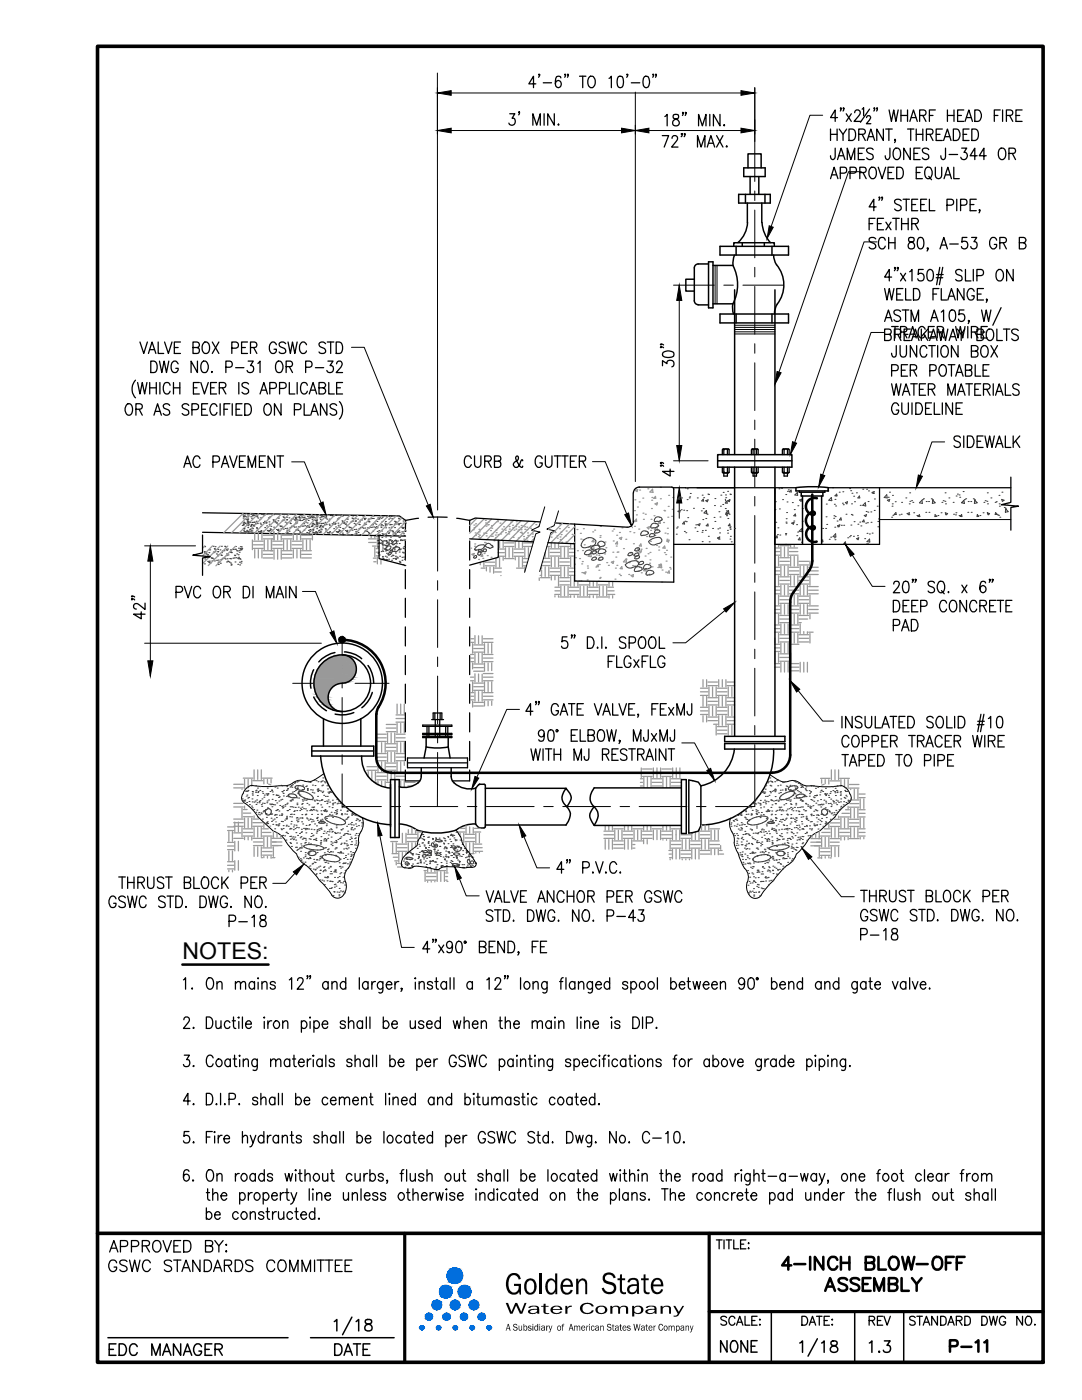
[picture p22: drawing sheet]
<svg xmlns="http://www.w3.org/2000/svg" width="216mm" height="279mm" viewBox="0 0 216 279" stroke-linecap="round" stroke-linejoin="round" font-family="sans-serif">
<defs><g id="words">
<text font-size="7.1" x="100.7" y="258.3">GoldenState</text>
<g font-size="6.2">
<text x="135.5" y="74.4" transform="rotate(-90 135.5 74.4)">30&quot;</text>
<text x="135.5" y="96.3" transform="rotate(-90 135.5 96.3)">4&quot;</text>
<text x="30" y="124.9" transform="rotate(-90 30 124.9)">42&quot;</text>
</g>
<g font-size="5.7">
<text x="20.8" y="251.2">APPROVED BY:</text>
<text x="20.5" y="255.1">GSWC STANDARDS COMMITTEE</text>
<text x="172.2" y="271.3">1.3</text>
</g>
<g font-size="5.3">
<text x="20.5" y="271.6">EDC MANAGER DATE</text>
<text x="142.5" y="270.9">NONE</text>
<text x="188.4" y="270.9">P-11</text>
</g>
<text font-size="4.9" x="172.2" y="265.6">REV</text>
<text font-size="4.6" x="36.4" y="191.4">NOTES:</text>
<text font-size="3.7" x="100.8" y="262.2">Water Company</text>
<text font-size="2.3" x="100.9" y="265.6">A Subsidiary of American States Water Company</text>
</g></defs>
<!-- layer: BORDER -->
<path d="M19.5 9.2h188.6v262.7h-188.6zM19.5 246.1h188.6" fill="none" stroke="#000" stroke-width=".72"/>
<!-- layer: BORDER_B -->
<path d="M80.8 246.1v25.8M141.5 246.1v25.8M141.5 261.8h66.6" fill="none" stroke="#000" stroke-width=".63"/>
<!-- layer: A_SCWC_TEXT -->
<g fill="none" stroke="#000" stroke-width=".25">
<path d="M142.9 247.5h1.2M143.5 247.5v1.7M144.5 247.5v1.7M144.9 247.5h1.1M145.4 247.5v1.7M146.4 247.5v1.7h1M147.8 248.3h.6M148.8 247.5h-1v1.7h1M149.3 249.1h.2zM149.4 248v.2zM145 262.9a.63 .63 0 0 0-.6-.2 .63 .63 0 0 0-.6 .4l.2 .3 .8 .3 .2 .5a.74 .74 0 0 1-1.2 0M146.6 263.1a.61 .61 0 0 0-.7-.4 .61 .61 0 0 0-.5 .7v.4a.61 .61 0 0 0 .5 .7 .61 .61 0 0 0 .7-.5"/>
<path d="M147 264.5l.6-1.8 .6 1.8M147.2 263.9h.8M148.7 262.7v1.8h.9M150 263.5h.7M151.1 262.7h-1.1v1.8h1.1M151.5 263.4h.2zM151.5 264.4h.2zM160 262.7h.6a.98 .98 0 0 1 .6 .9 .98 .98 0 0 1-.6 .9h-.6zM161.5 264.5l.6-1.8 .7 1.8M161.7 263.9h.8M162.9 262.7h1.1M163.5 262.7v1.8"/>
<path d="M164.5 263.5h.6M165.5 262.7h-1v1.8h1M166 264.4h.1zM166.1 263.3v.2zM182.6 262.9a.6 .6 0 0 0-.6-.2 .6 .6 0 0 0-.5 .4l.1 .3 .8 .3 .2 .5a.69 .69 0 0 1-1.1 0M183 262.7h1.1M183.5 262.7v1.8M184.2 264.5l.7-1.8 .6 1.8M184.5 263.9h.8M187.1 262.7v1.8l-1.2-1.8v1.8M187.7 262.7a.91 .91 0 0 1 1.1 .9 .91 .91 0 0 1-1.1 .9zM189.1 264.5l.7-1.8 .6 1.8"/>
<path d="M189.4 263.9h.8M190.8 263.5h1l.2-.3-.1-.3-.4-.2h-.7v1.8M191.4 263.5l.6 1M192.5 262.7a.91 .91 0 0 1 1.1 .9 .91 .91 0 0 1-1.1 .9zM195.9 262.7a.91 .91 0 0 1 1.1 .9 .91 .91 0 0 1-1.1 .9zM197.4 262.7l.4 1.8 .4-1.8 .4 1.8 .4-1.8M200.6 263.1a.63 .63 0 0 0-.7-.4 .63 .63 0 0 0-.5 .7v.4a.62 .62 0 0 0 .6 .7 .62 .62 0 0 0 .6-.7h-.4M204 262.7v1.8l-1.1-1.8v1.8M204.9 262.8a.84 .84 0 0 1 1 .4 .84 .84 0 0 1-.2 1l-.1 .2a.84 .84 0 0 1-1-.4 .84 .84 0 0 1 .2-1.1zM206.5 264.3v.2z"/>
</g>
<!-- layer: A_BORDER_A -->
<g fill="none" stroke="#000" stroke-width=".3">
<path d="M21.5 267h36M62 267h16.6M66.7 263.8l.5-.5v2.3M70.2 262.9l-1.8 3.5M71.1 263.8l.5-.5v2.3M73 263.4a.44 .44 0 0 0-.1 .5 .44 .44 0 0 0 .3 .3 .86 .86 0 0 1 .9 .3 .86 .86 0 0 1 .1 .9 .78 .78 0 0 1-.9 .2 .78 .78 0 0 1-.5-.7 .93 .93 0 0 1 1-.7 .44 .44 0 0 0 .4-.3 .44 .44 0 0 0-.2-.5zM153.9 261.8v10.1M159.6 268l.5-.4v2.3M163.1 267.2l-1.9 3.5M163.9 268l.6-.4v2.3M165.9 267.7a.5 .5 0 0 0 .2 .8 .81 .81 0 0 1 .9 .3 .81 .81 0 0 1-.1 1 .75 .75 0 0 1-.8 .1 .75 .75 0 0 1-.4-.8 1.08 1.08 0 0 1 1-.6 .5 .5 0 0 0 .2-.8l-.3-.1zM170.5 261.8v10.1"/>
<path d="M180.3 261.8v10.1"/>
</g>
<!-- layer: CIRCLE -->
<g fill="#006edd" stroke="#006edd" stroke-width=".2">
<path d="M90.8 264.6h.1z"/>
<path d="M90.7 265.4h.3z"/>
<path d="M83.8 264.8h.7z"/>
<path d="M83.8 265.2h.7z"/>
<path d="M84.1 265.4h.1z"/>
<path d="M84.1 265.4h.2z"/>
<path d="M87.4 264.6h.2z"/>
<path d="M87.4 265.4h.2z"/>
<path d="M97.3 264.8h.6z"/>
<path d="M97.5 265.4h.1z"/>
<path d="M97.5 265.4h.2z"/>
<path d="M94 264.7h.5z"/>
<path d="M94.1 265.4h.2z"/>
<path d="M90.5 253.1h.4z"/>
<path d="M90.4 256.1h.7z"/>
<path d="M90.7 259.5h.2z"/>
<path d="M90.6 261.3h.4z"/>
<path d="M87 259.5h.3z"/>
<path d="M87 261.3h.4z"/>
<path d="M85.5 262.1h.2z"/>
<path d="M85.5 263.5h.3z"/>
<path d="M88.8 256.6h.3z"/>
<path d="M88.7 259h.5z"/>
<path d="M89 262.1h.2z"/>
<path d="M89 263.5h.3z"/>
<path d="M92.5 256.6h.3z"/>
<path d="M92.4 259h.6z"/>
<path d="M96 262.1h.2z"/>
<path d="M96 263.5h.3z"/>
<path d="M94.4 259.5h.3z"/>
<path d="M94.3 261.3h.5z"/>
<path d="M92.5 262.1h.2z"/>
<path d="M92.4 263.5h.3z"/>
<path d="M90.8 264.6h.2zM90.7 264.6h.3z"/>
<path d="M90.7 264.6h.3zM90.7 264.6h.3z"/>
<path d="M90.7 264.6h.3zM90.7 264.6h.3z"/>
<path d="M90.7 264.6h.3zM90.7 264.6h.3z"/>
<path d="M90.7 264.6h.4zM90.7 264.6h.4z"/>
<path d="M90.6 264.6l.5 .1zM90.6 264.7h.5zM90.6 264.7h.5zM90.6 264.7h.5z"/>
<path d="M90.6 264.7h.6zM90.6 264.7h.6z"/>
<path d="M90.5 264.7l.7 .1zM90.5 264.7l.7 .1zM90.5 264.8h.7zM90.5 264.8h.7z"/>
<path d="M90.5 264.8h.7zM90.5 264.8h.7z"/>
<path d="M90.5 264.8l.8 .1zM90.5 264.8l.8 .1z"/>
<path d="M90.5 264.9h.8zM90.5 264.9h.8z"/>
<path d="M90.5 264.9h.8zM90.5 264.9h.8z"/>
<path d="M90.5 264.9l.8 .1zM90.5 264.9l.8 .1z"/>
<path d="M90.5 265h.8zM90.5 265h.8z"/>
<path d="M90.5 265l.8 .1zM90.5 265l.8 .1z"/>
<path d="M90.5 265.1h.8zM90.5 265.1h.8z"/>
<path d="M90.5 265.1h.8zM90.5 265.1h.7z"/>
<path d="M90.5 265.1h.7zM90.5 265.1h.7z"/>
<path d="M90.5 265.1l.7 .1zM90.5 265.1l.7 .1z"/>
<path d="M90.5 265.2h.7zM90.5 265.2h.7z"/>
<path d="M90.5 265.2h.7zM90.5 265.2h.6z"/>
<path d="M90.6 265.2l.5 .1zM90.6 265.2l.5 .1z"/>
<path d="M90.6 265.3h.5zM90.6 265.3h.5z"/>
<path d="M90.6 265.3h.5zM90.6 265.3h.4z"/>
<path d="M90.7 265.3l.3 .1zM90.7 265.3l.3 .1z"/>
<path d="M90.7 265.4h.3zM90.7 265.4h.3z"/>
<path d="M90.7 265.4h.3zM90.7 265.4h.3z"/>
<path d="M90.7 265.4h.2zM90.8 265.4h.1z"/>
<path d="M84.1 264.6h.2zM84.1 264.6h.2z"/>
<path d="M84.1 264.6h.2zM84.1 264.6h.2z"/>
<path d="M84.1 264.6h.3zM84 264.6h.4z"/>
<path d="M84 264.6h.4zM84 264.6h.4z"/>
<path d="M84 264.6h.4zM84 264.6h.4z"/>
<path d="M83.9 264.6l.5 .1zM83.9 264.6l.5 .1z"/>
<path d="M83.9 264.7h.6zM83.9 264.7h.6z"/>
<path d="M83.9 264.7h.6zM83.8 264.7h.7z"/>
<path d="M83.8 264.7l.7 .1zM83.8 264.7l.7 .1zM83.8 264.8h.7z"/>
<path d="M83.8 264.8h.8zM83.8 264.8h.8z"/>
<path d="M83.8 264.8l.8 .1zM83.8 264.8l.8 .1z"/>
<path d="M83.8 264.9h.8zM83.8 264.9h.8z"/>
<path d="M83.8 264.9h.8zM83.8 264.9h.8z"/>
<path d="M83.8 264.9l.8 .1zM83.8 264.9l.8 .1z"/>
<path d="M83.8 265h.8zM83.8 265h.8z"/>
<path d="M83.8 265h.8zM83.8 265l.8 .1z"/>
<path d="M83.8 265.1h.8zM83.8 265.1h.8zM83.8 265.1h.8zM83.8 265.1h.8z"/>
<path d="M83.8 265.1h.8zM83.8 265.1h.7z"/>
<path d="M83.8 265.1l.7 .1zM83.8 265.1l.7 .1z"/>
<path d="M83.8 265.2h.7zM83.8 265.2h.7zM83.8 265.2h.7z"/>
<path d="M83.9 265.2h.6zM83.9 265.2l.5 .1z"/>
<path d="M83.9 265.3h.5zM83.9 265.3h.5z"/>
<path d="M83.9 265.3h.5zM83.9 265.3h.5z"/>
<path d="M84 265.3h.4zM84 265.3l.4 .1z"/>
<path d="M84 265.4h.4zM84 265.4h.3z"/>
<path d="M84.1 265.4h.2zM84.1 265.4h.2z"/>
<path d="M87.4 264.6h.2zM87.4 264.6h.2z"/>
<path d="M87.4 264.6h.3zM87.4 264.6h.3z"/>
<path d="M87.4 264.6h.3zM87.4 264.6h.3z"/>
<path d="M87.4 264.6h.3zM87.3 264.6h.4z"/>
<path d="M87.3 264.6h.4zM87.3 264.6h.4z"/>
<path d="M87.3 264.6l.5 .1zM87.3 264.6l.5 .1zM87.2 264.7h.6zM87.2 264.7h.6z"/>
<path d="M87.2 264.7h.6zM87.2 264.7h.6z"/>
<path d="M87.2 264.7l.7 .1zM87.2 264.7l.7 .1zM87.2 264.8h.7zM87.2 264.8h.7z"/>
<path d="M87.2 264.8h.7zM87.2 264.8h.7z"/>
<path d="M87.2 264.8l.7 .1zM87.2 264.8l.7 .1z"/>
<path d="M87.1 264.9h.8zM87.1 264.9h.8z"/>
<path d="M87.1 264.9h.8zM87.1 264.9h.8z"/>
<path d="M87.1 264.9l.8 .1zM87.1 264.9l.8 .1z"/>
<path d="M87.1 265h.8zM87.1 265h.8z"/>
<path d="M87.1 265l.8 .1zM87.1 265l.8 .1z"/>
<path d="M87.1 265.1h.8zM87.1 265.1h.8z"/>
<path d="M87.1 265.1h.8zM87.1 265.1h.8z"/>
<path d="M87.2 265.1h.7zM87.2 265.1h.7z"/>
<path d="M87.2 265.1l.7 .1zM87.2 265.1l.7 .1z"/>
<path d="M87.2 265.2h.7zM87.2 265.2h.6z"/>
<path d="M87.2 265.2h.6zM87.2 265.2h.6z"/>
<path d="M87.2 265.2l.6 .1zM87.2 265.2l.6 .1z"/>
<path d="M87.2 265.3h.6zM87.2 265.3h.5z"/>
<path d="M87.3 265.3h.4zM87.3 265.3h.4z"/>
<path d="M87.3 265.3l.4 .1zM87.3 265.3l.4 .1z"/>
<path d="M87.4 265.4h.3zM87.4 265.4h.3z"/>
<path d="M87.4 265.4h.3zM87.4 265.4h.2z"/>
<path d="M87.4 265.4h.2zM87.4 265.4h.2z"/>
<path d="M97.6 264.6h.1zM97.5 264.6h.2z"/>
<path d="M97.5 264.6h.2zM97.5 264.6h.2z"/>
<path d="M97.5 264.6h.3zM97.4 264.6h.4z"/>
<path d="M97.4 264.6h.4zM97.4 264.6h.4z"/>
<path d="M97.4 264.6h.5zM97.4 264.6h.5z"/>
<path d="M97.4 264.6l.5 .1zM97.4 264.6l.5 .1z"/>
<path d="M97.4 264.7h.5zM97.3 264.7h.6z"/>
<path d="M97.3 264.7h.6zM97.3 264.7h.6z"/>
<path d="M97.3 264.7l.6 .1zM97.3 264.7l.6 .1zM97.2 264.8h.7z"/>
<path d="M97.2 264.8h.8zM97.2 264.8h.8z"/>
<path d="M97.2 264.8l.8 .1zM97.2 264.8l.8 .1z"/>
<path d="M97.2 264.9h.8zM97.2 264.9h.8z"/>
<path d="M97.2 264.9h.8zM97.2 264.9h.8z"/>
<path d="M97.2 264.9l.8 .1zM97.2 264.9l.8 .1z"/>
<path d="M97.2 265h.8zM97.2 265h.8z"/>
<path d="M97.2 265h.8zM97.2 265l.8 .1z"/>
<path d="M97.2 265.1h.8zM97.2 265.1h.8zM97.2 265.1h.8zM97.2 265.1h.8z"/>
<path d="M97.2 265.1h.8zM97.2 265.1h.7z"/>
<path d="M97.2 265.1l.7 .1zM97.2 265.1l.7 .1z"/>
<path d="M97.3 265.2h.6zM97.3 265.2h.6z"/>
<path d="M97.3 265.2h.6zM97.3 265.2h.6z"/>
<path d="M97.3 265.2h.6zM97.3 265.2l.6 .1z"/>
<path d="M97.4 265.3h.5zM97.4 265.3h.5z"/>
<path d="M97.4 265.3h.5zM97.4 265.3h.4z"/>
<path d="M97.4 265.3h.4zM97.4 265.3l.4 .1z"/>
<path d="M97.4 265.4h.4zM97.4 265.4h.3z"/>
<path d="M97.5 265.4h.2zM97.5 265.4h.2z"/>
<path d="M94.2 264.6h.1zM94.1 264.6h.2z"/>
<path d="M94.1 264.6h.2zM94.1 264.6h.2z"/>
<path d="M94.1 264.6h.3zM94.1 264.6h.3z"/>
<path d="M94.1 264.6h.3zM94.1 264.6h.3z"/>
<path d="M94.1 264.6h.4zM94 264.6h.5z"/>
<path d="M94 264.6l.5 .1zM94 264.6l.5 .1zM93.9 264.7h.6z"/>
<path d="M93.9 264.7h.7zM93.9 264.7h.7z"/>
<path d="M93.9 264.7l.7 .1zM93.9 264.7l.7 .1z"/>
<path d="M93.9 264.8h.7zM93.9 264.8h.7z"/>
<path d="M93.9 264.8h.7zM93.9 264.8h.7z"/>
<path d="M93.8 264.8l.8 .1zM93.8 264.8l.8 .1z"/>
<path d="M93.8 264.9h.8zM93.8 264.9h.8z"/>
<path d="M93.8 264.9h.8zM93.8 264.9h.8z"/>
<path d="M93.8 264.9l.8 .1zM93.8 264.9l.8 .1z"/>
<path d="M93.8 265h.8zM93.8 265h.8z"/>
<path d="M93.8 265l.8 .1zM93.8 265l.8 .1z"/>
<path d="M93.8 265.1h.8zM93.8 265.1h.8z"/>
<path d="M93.8 265.1h.8zM93.8 265.1h.8z"/>
<path d="M93.8 265.1h.8zM93.8 265.1h.8z"/>
<path d="M93.9 265.1h.7zM93.9 265.1l.7 .1z"/>
<path d="M93.9 265.2h.7zM93.9 265.2h.7z"/>
<path d="M93.9 265.2h.6zM93.9 265.2h.7z"/>
<path d="M93.9 265.2l.6 .1zM93.9 265.2l.6 .1z"/>
<path d="M94 265.3h.5zM94 265.3h.5z"/>
<path d="M94 265.3h.5zM94 265.3h.4z"/>
<path d="M94.1 265.3h.3zM94.1 265.3l.3 .1z"/>
<path d="M94.1 265.4h.3zM94.1 265.4h.2zM94.1 265.4h.2z"/>
<path d="M90.5 253.1h.6zM90.4 253.1h.7z"/>
<path d="M90.4 253.1h.8zM90.2 253.1h1z"/>
<path d="M90.2 253.1l1.2 .1zM90.1 253.2h1.3z"/>
<path d="M90.1 253.2l1.4 .1zM89.9 253.3h1.6z"/>
<path d="M89.9 253.3h1.7zM89.9 253.3h1.7h-1.7z"/>
<path d="M89.9 253.3l1.9 .1zM89.7 253.4h2.1z"/>
<path d="M89.7 253.4l2.1 .1v-.1zM89.7 253.4l2.1 .1h-2.2z"/>
<path d="M89.6 253.5l2.4 .1zM89.6 253.5l2.4 .1h-2.5z"/>
<path d="M89.5 253.6l2.6 .2-.1-.2zM89.5 253.6l2.6 .2h-2.7z"/>
<path d="M89.4 253.8l2.7 .1v-.1zM89.4 253.8l2.7 .1h-2.7z"/>
<path d="M89.4 253.9l2.8 .1-.1-.1zM89.4 253.9l2.8 .1h-2.9z"/>
<path d="M89.3 254l2.9 .2v-.2zM89.3 254l2.9 .2h-2.9z"/>
<path d="M89.3 254.2l3 .1-.1-.1zM89.3 254.2l3 .1h-3.1z"/>
<path d="M89.2 254.3l3.1 .1v-.1zM89.2 254.3l3.1 .1h-3.1z"/>
<path d="M89.2 254.4l3.1 .2v-.2zM89.2 254.4l3.1 .2h-3.1z"/>
<path d="M89.2 254.6l3.1 .1v-.1zM89.2 254.6l3.1 .1h-3.1z"/>
<path d="M89.2 254.7l3.1 .2v-.2zM89.2 254.7l3.1 .2h-3.1z"/>
<path d="M89.2 254.9l3 .1 .1-.1zM89.2 254.9l3 .1h-2.9z"/>
<path d="M89.3 255l2.9 .2v-.2zM89.3 255l2.9 .2h-2.9z"/>
<path d="M89.3 255.2l2.8 .1 .1-.1zM89.3 255.2l2.8 .1h-2.7z"/>
<path d="M89.4 255.3l2.7 .2v-.2zM89.4 255.3l2.7 .2h-2.7z"/>
<path d="M89.4 255.5l2.6 .1 .1-.1zM89.4 255.5l2.6 .1h-2.5z"/>
<path d="M89.5 255.6h2.5zM89.5 255.6l2.3 .1z"/>
<path d="M89.6 255.7l2.2 .1v-.1zM89.6 255.7l2.2 .1h-2.1z"/>
<path d="M89.7 255.8h2.1zM89.7 255.8l1.9 .1z"/>
<path d="M89.9 255.9h1.7zM89.9 255.9l1.6 .1z"/>
<path d="M89.9 256h1.6zM89.9 256h1.5z"/>
<path d="M90.1 256h1.3zM90.1 256l1.1 .1z"/>
<path d="M90.2 256.1h1zM90.2 256.1h.9z"/>
<path d="M90.4 256.1h.5zM90.5 256.1h.4z"/>
<path d="M90.7 259.5h.3zM90.6 259.5h.4z"/>
<path d="M90.6 259.5l.5 .1zM90.5 259.6h.6z"/>
<path d="M90.5 259.6h.7zM90.4 259.6h.8z"/>
<path d="M90.4 259.6h.9zM90.3 259.6h1z"/>
<path d="M90.3 259.6l1 .1zM90.3 259.6l1 .1z"/>
<path d="M90.3 259.7h1.1zM90.2 259.7h1.2z"/>
<path d="M90.2 259.7l1.3 .1zM90.2 259.7l1.3 .1h-1.4z"/>
<path d="M90.1 259.8l1.4 .1zM90.1 259.8l1.4 .1z"/>
<path d="M90.1 259.9h1.5zM90.1 259.9h1.5z"/>
<path d="M90 259.9l1.6 .1zM90 259.9l1.6 .1z"/>
<path d="M90 260l1.7 .1zM90 260l1.7 .1z"/>
<path d="M89.9 260.1l1.8 .1zM89.9 260.1l1.8 .1z"/>
<path d="M89.9 260.2l1.8 .1zM89.9 260.2l1.8 .1z"/>
<path d="M89.9 260.3l1.8 .1zM89.9 260.3l1.8 .1z"/>
<path d="M89.9 260.4h1.8zM89.9 260.4h1.8z"/>
<path d="M89.9 260.4l1.8 .1zM89.9 260.4l1.8 .1z"/>
<path d="M89.9 260.5l1.8 .1zM89.9 260.5l1.8 .1z"/>
<path d="M89.9 260.6h1.8zM89.9 260.6l1.8 .1z"/>
<path d="M89.9 260.7l1.8 .1zM89.9 260.7l1.8 .1z"/>
<path d="M89.9 260.8h1.8zM89.9 260.8l1.7 .1z"/>
<path d="M90 260.9h1.6zM90 260.9l1.6 .1z"/>
<path d="M90 261h1.6zM90 261h1.5z"/>
<path d="M90.1 261h1.4zM90.1 261l1.4 .1z"/>
<path d="M90.1 261.1h1.4zM90.1 261.1h1.3z"/>
<path d="M90.2 261.1h1.2zM90.2 261.1l1.1 .1z"/>
<path d="M90.3 261.2h1zM90.3 261.2l1 .1z"/>
<path d="M90.3 261.3h1zM90.3 261.3h.9z"/>
<path d="M90.4 261.3h.8zM90.4 261.3h.7z"/>
<path d="M90.5 261.3h.6zM90.5 261.3h.5z"/>
<path d="M90.6 261.3l.3 .1zM90.7 261.4h.2z"/>
<path d="M87 259.5h.4zM87 259.5h.4z"/>
<path d="M87 259.5l.4 .1zM86.9 259.6h.5z"/>
<path d="M86.9 259.6h.7zM86.8 259.6h.8z"/>
<path d="M86.8 259.6h.8zM86.7 259.6h.9z"/>
<path d="M86.7 259.6l1 .1zM86.7 259.6l1 .1z"/>
<path d="M86.6 259.7h1.2zM86.6 259.7h1.2z"/>
<path d="M86.6 259.7l1.2 .1zM86.6 259.7l1.2 .1z"/>
<path d="M86.5 259.8l1.4 .1zM86.4 259.9h1.5z"/>
<path d="M86.4 259.9h1.6zM86.4 259.9h1.6z"/>
<path d="M86.4 259.9l1.6 .1zM86.4 259.9l1.6 .1z"/>
<path d="M86.3 260l1.7 .1zM86.3 260l1.7 .1z"/>
<path d="M86.3 260.1l1.7 .1zM86.3 260.1l1.7 .1z"/>
<path d="M86.3 260.2l1.8 .1zM86.3 260.2l1.8 .1z"/>
<path d="M86.3 260.3l1.8 .1zM86.3 260.3l1.8 .1z"/>
<path d="M86.2 260.4h1.9zM86.2 260.4h1.9z"/>
<path d="M86.2 260.4l1.9 .1zM86.2 260.4l1.9 .1z"/>
<path d="M86.2 260.5l1.9 .1zM86.2 260.5l1.9 .1z"/>
<path d="M86.3 260.6h1.8zM86.3 260.6l1.7 .1z"/>
<path d="M86.3 260.7l1.7 .1zM86.3 260.7l1.7 .1z"/>
<path d="M86.3 260.8h1.7zM86.3 260.8l1.7 .1z"/>
<path d="M86.3 260.9h1.7zM86.3 260.9l1.7 .1z"/>
<path d="M86.4 261h1.6zM86.4 261h1.5z"/>
<path d="M86.4 261h1.5zM86.4 261l1.4 .1z"/>
<path d="M86.5 261.1h1.3zM86.5 261.1h1.3z"/>
<path d="M86.6 261.1h1.2zM86.6 261.1l1.1 .1z"/>
<path d="M86.6 261.2h1.1zM86.6 261.2l1 .1z"/>
<path d="M86.7 261.3h.9zM86.7 261.3h.9z"/>
<path d="M86.8 261.3h.8zM86.8 261.3h.6z"/>
<path d="M86.9 261.3h.5zM86.9 261.3h.5z"/>
<path d="M87 261.3l.3 .1zM87 261.4h.3z"/>
<path d="M85.5 262.1h.3zM85.5 262.1h.3z"/>
<path d="M85.5 262.1h.3zM85.4 262.1h.4z"/>
<path d="M85.4 262.1l.5 .1zM85.4 262.1l.5 .1z"/>
<path d="M85.3 262.2h.6zM85.2 262.2h.7z"/>
<path d="M85.2 262.2h.8zM85.2 262.2h.8z"/>
<path d="M85.2 262.2l.8 .1zM85.2 262.2l.8 .1z"/>
<path d="M85.2 262.3h.9zM85.1 262.3h1z"/>
<path d="M85.1 262.3l1 .1zM85 262.4h1.1z"/>
<path d="M85 262.4h1.2zM85 262.4h1.2z"/>
<path d="M85 262.4l1.2 .1zM85 262.4l1.2 .1z"/>
<path d="M85 262.5h1.2zM85 262.5h1.2z"/>
<path d="M84.9 262.5l1.3 .1zM84.9 262.5l1.3 .1z"/>
<path d="M84.9 262.6l1.4 .1zM84.9 262.6l1.4 .1z"/>
<path d="M84.9 262.7h1.4zM84.9 262.7h1.4z"/>
<path d="M84.9 262.7l1.4 .1zM84.9 262.7l1.4 .1z"/>
<path d="M84.9 262.8l1.4 .1zM84.9 262.8l1.4 .1z"/>
<path d="M84.9 262.9h1.4zM84.9 262.9h1.4z"/>
<path d="M84.9 262.9h1.4zM84.9 262.9l1.3 .1z"/>
<path d="M84.9 263h1.3zM84.9 263h1.3z"/>
<path d="M84.9 263h1.3zM84.9 263l1.3 .1z"/>
<path d="M85 263.1l1.2 .1zM85 263.1l1.2 .1z"/>
<path d="M85 263.2h1.2zM85 263.2h1.1z"/>
<path d="M85 263.2h1.1zM85 263.2h1.1z"/>
<path d="M85.1 263.2h1zM85.1 263.2l.9 .1z"/>
<path d="M85.2 263.3h.8zM85.2 263.3h.8z"/>
<path d="M85.2 263.3h.8zM85.2 263.3l.7 .1z"/>
<path d="M85.2 263.4h.7zM85.2 263.4h.7z"/>
<path d="M85.3 263.4h.6zM85.3 263.4h.5z"/>
<path d="M85.4 263.4h.4zM85.4 263.4l.4 .1z"/>
<path d="M85.5 263.5h.2zM85.5 263.5h.2z"/>
<path d="M88.8 256.6h.4zM88.7 256.6h.5z"/>
<path d="M88.7 256.6h.6zM88.5 256.6h.8z"/>
<path d="M88.5 256.6h1zM88.4 256.6h1.1z"/>
<path d="M88.4 256.6l1.2 .1zM88.3 256.7h1.3z"/>
<path d="M88.3 256.7l1.3 .1zM88.2 256.8h1.4z"/>
<path d="M88.2 256.8l1.5 .1zM88.2 256.8l1.5 .1h-1.6z"/>
<path d="M88.1 256.9h1.8zM88.1 256.9h1.8h-1.9z"/>
<path d="M88 256.9l1.9 .1zM88 256.9l1.9 .1h-1.9z"/>
<path d="M88 257l2 .1zM88 257l2 .1h-2.1z"/>
<path d="M87.9 257.1l2.1 .1v-.1zM87.9 257.1l2.1 .1h-2.2z"/>
<path d="M87.8 257.2l2.3 .1zM87.8 257.2l2.3 .1z"/>
<path d="M87.8 257.3l2.4 .1-.1-.1zM87.8 257.3l2.4 .1h-2.5z"/>
<path d="M87.7 257.4l2.5 .2v-.2zM87.7 257.4l2.5 .2h-2.5z"/>
<path d="M87.7 257.6l2.5 .1v-.1zM87.7 257.6l2.5 .1h-2.5z"/>
<path d="M87.7 257.7l2.5 .1zM87.7 257.7l2.5 .1z"/>
<path d="M87.7 257.8l2.5 .1v-.1zM87.7 257.8l2.5 .1h-2.5z"/>
<path d="M87.7 257.9l2.5 .1v-.1zM87.7 257.9l2.5 .1h-2.5z"/>
<path d="M87.7 258l2.5 .2v-.2zM87.7 258l2.5 .2h-2.5z"/>
<path d="M87.7 258.2h2.5zM87.7 258.2h2.4z"/>
<path d="M87.8 258.2l2.2 .2 .1-.2zM87.8 258.2l2.2 .2h-2.2z"/>
<path d="M87.8 258.4h2.2zM87.8 258.4l2.2 .1z"/>
<path d="M87.9 258.5l2 .1 .1-.1zM87.9 258.5l2 .1h-1.9z"/>
<path d="M88 258.6h1.9zM88 258.6l1.9 .1z"/>
<path d="M88 258.7h1.9zM88 258.7l1.7 .1z"/>
<path d="M88.1 258.8h1.6zM88.1 258.8h1.5z"/>
<path d="M88.2 258.8h1.4zM88.2 258.8l1.4 .1z"/>
<path d="M88.3 258.9h1.3zM88.3 258.9h1.2z"/>
<path d="M88.4 258.9h1.1zM88.4 258.9l.9 .1z"/>
<path d="M88.5 259h.8zM88.5 259h.7z"/>
<path d="M88.7 259l.4 .1zM88.8 259.1h.3z"/>
<path d="M89 262.1h.3zM89 262.1h.3z"/>
<path d="M89 262.1h.3zM88.9 262.1h.4z"/>
<path d="M88.9 262.1l.5 .1zM88.9 262.1l.5 .1z"/>
<path d="M88.8 262.2h.6zM88.8 262.2h.6z"/>
<path d="M88.8 262.2h.7zM88.8 262.2h.7z"/>
<path d="M88.7 262.2l.9 .1zM88.7 262.3h.9z"/>
<path d="M88.7 262.3h.9zM88.7 262.3h.9z"/>
<path d="M88.6 262.3l1 .1zM88.5 262.4h1.1z"/>
<path d="M88.5 262.4h1.2zM88.5 262.4h1.2z"/>
<path d="M88.5 262.4l1.2 .1zM88.5 262.4l1.2 .1z"/>
<path d="M88.5 262.5h1.2zM88.5 262.5h1.2z"/>
<path d="M88.5 262.5l1.2 .1zM88.5 262.5l1.2 .1z"/>
<path d="M88.5 262.6l1.3 .1zM88.5 262.6l1.3 .1z"/>
<path d="M88.4 262.7h1.4zM88.4 262.7h1.4z"/>
<path d="M88.4 262.7l1.4 .1zM88.4 262.7l1.4 .1z"/>
<path d="M88.4 262.8l1.4 .1zM88.4 262.8l1.4 .1z"/>
<path d="M88.4 262.9h1.4zM88.4 262.9h1.4z"/>
<path d="M88.4 262.9h1.4zM88.4 262.9l1.3 .1z"/>
<path d="M88.5 263h1.2zM88.5 263h1.2z"/>
<path d="M88.5 263h1.2zM88.5 263l1.2 .1z"/>
<path d="M88.5 263.1l1.2 .1zM88.5 263.1l1.2 .1z"/>
<path d="M88.5 263.2h1.2zM88.5 263.2h1.1z"/>
<path d="M88.5 263.2h1.1zM88.5 263.2h1.1z"/>
<path d="M88.6 263.2h1zM88.6 263.2l1 .1z"/>
<path d="M88.7 263.3h.9zM88.7 263.3h.8z"/>
<path d="M88.7 263.3h.8zM88.7 263.3l.7 .1z"/>
<path d="M88.8 263.4h.6zM88.8 263.4h.6z"/>
<path d="M88.8 263.4h.6zM88.8 263.4h.5z"/>
<path d="M88.9 263.4h.4zM88.9 263.4l.4 .1z"/>
<path d="M89 263.5h.2zM89 263.5h.2z"/>
<path d="M92.5 256.6h.5zM92.4 256.6h.6z"/>
<path d="M92.4 256.6h.7zM92.3 256.6h.8z"/>
<path d="M92.3 256.6h.9zM92.2 256.6h1z"/>
<path d="M92.2 256.6l1.1 .1zM92.1 256.7h1.2z"/>
<path d="M92.1 256.7l1.3 .1zM92 256.8h1.4z"/>
<path d="M92 256.8l1.5 .1zM91.8 256.9h1.7z"/>
<path d="M91.8 256.9h1.8zM91.8 256.9h1.8z"/>
<path d="M91.8 256.9l1.9 .1zM91.8 256.9l1.9 .1h-2z"/>
<path d="M91.7 257l2.1 .1zM91.7 257l2.1 .1h-2.2z"/>
<path d="M91.6 257.1l2.2 .1v-.1zM91.6 257.1l2.2 .1h-2.2z"/>
<path d="M91.6 257.2l2.2 .1zM91.6 257.2l2.2 .1h-2.3z"/>
<path d="M91.5 257.3l2.4 .1-.1-.1zM91.5 257.3l2.4 .1h-2.4z"/>
<path d="M91.5 257.4l2.4 .2v-.2zM91.5 257.4l2.4 .2h-2.4z"/>
<path d="M91.5 257.6l2.4 .1v-.1zM91.5 257.6l2.4 .1h-2.5z"/>
<path d="M91.4 257.7l2.6 .1zM91.4 257.7l2.6 .1z"/>
<path d="M91.4 257.8l2.5 .1 .1-.1zM91.4 257.8l2.5 .1h-2.5z"/>
<path d="M91.4 257.9l2.5 .1v-.1zM91.4 257.9l2.5 .1h-2.4z"/>
<path d="M91.5 258l2.4 .2v-.2zM91.5 258l2.4 .2h-2.4z"/>
<path d="M91.5 258.2h2.4zM91.5 258.2h2.3z"/>
<path d="M91.5 258.2l2.3 .2v-.2zM91.5 258.2l2.3 .2h-2.2z"/>
<path d="M91.6 258.4h2.2zM91.6 258.4l2.2 .1z"/>
<path d="M91.6 258.5l2.1 .1 .1-.1zM91.6 258.5l2.1 .1h-2z"/>
<path d="M91.7 258.6h2zM91.7 258.6l1.9 .1z"/>
<path d="M91.8 258.7h1.8zM91.8 258.7l1.7 .1z"/>
<path d="M91.8 258.8h1.7zM91.8 258.8h1.6z"/>
<path d="M92 258.8h1.4zM92 258.8l1.3 .1z"/>
<path d="M92.1 258.9h1.2zM92.1 258.9h1.1z"/>
<path d="M92.2 258.9h1zM92.2 258.9l.9 .1z"/>
<path d="M92.3 259h.8zM92.3 259h.7z"/>
<path d="M92.4 259l.4 .1zM92.5 259.1h.3z"/>
<path d="M96 262.1h.3zM96 262.1h.3z"/>
<path d="M96 262.1h.3zM95.9 262.1h.4z"/>
<path d="M95.9 262.1l.5 .1zM95.9 262.1l.5 .1z"/>
<path d="M95.8 262.2h.7zM95.8 262.2h.7z"/>
<path d="M95.8 262.2h.7zM95.7 262.2h.8z"/>
<path d="M95.7 262.2l.8 .1zM95.7 262.3h.8z"/>
<path d="M95.7 262.3h.9zM95.7 262.3h.9z"/>
<path d="M95.6 262.3l1 .1zM95.6 262.3l1 .1z"/>
<path d="M95.6 262.4h1.1zM95.6 262.4h1.1z"/>
<path d="M95.5 262.4l1.2 .1zM95.5 262.4l1.2 .1z"/>
<path d="M95.5 262.5h1.3zM95.5 262.5h1.3z"/>
<path d="M95.5 262.5l1.3 .1zM95.5 262.5l1.3 .1z"/>
<path d="M95.4 262.6l1.4 .1zM95.4 262.6l1.4 .1z"/>
<path d="M95.4 262.7h1.4zM95.4 262.7h1.4z"/>
<path d="M95.4 262.7l1.4 .1zM95.4 262.7l1.4 .1z"/>
<path d="M95.4 262.8l1.4 .1zM95.4 262.8l1.4 .1z"/>
<path d="M95.4 262.9h1.4zM95.4 262.9h1.4z"/>
<path d="M95.4 262.9l1.4 .1zM95.4 262.9l1.4 .1z"/>
<path d="M95.4 263h1.4zM95.4 263h1.4z"/>
<path d="M95.5 263h1.3zM95.5 263l1.2 .1z"/>
<path d="M95.5 263.1h1.2zM95.5 263.1l1.2 .1z"/>
<path d="M95.5 263.2h1.2zM95.5 263.2h1.1z"/>
<path d="M95.6 263.2h1zM95.6 263.2h1z"/>
<path d="M95.6 263.2h1zM95.6 263.2l.9 .1z"/>
<path d="M95.7 263.3h.8zM95.7 263.3h.8z"/>
<path d="M95.7 263.3h.8zM95.7 263.3l.8 .1z"/>
<path d="M95.8 263.4h.7zM95.8 263.4h.6z"/>
<path d="M95.8 263.4h.6zM95.8 263.4h.5z"/>
<path d="M95.9 263.4h.4zM95.9 263.4l.4 .1z"/>
<path d="M96 263.5h.2zM96 263.5h.2z"/>
<path d="M94.4 259.5h.4zM94.3 259.5h.5z"/>
<path d="M94.3 259.5l.6 .1zM94.3 259.6h.6z"/>
<path d="M94.3 259.6h.6zM94.2 259.6h.7z"/>
<path d="M94.2 259.6h.8zM94.1 259.6h.9z"/>
<path d="M94.1 259.6l1 .1zM94.1 259.6l1 .1z"/>
<path d="M94.1 259.7h1.1zM94 259.7h1.2z"/>
<path d="M94 259.7l1.2 .1zM94 259.7l1.2 .1h-1.3z"/>
<path d="M93.9 259.8l1.4 .1zM93.9 259.8l1.4 .1z"/>
<path d="M93.8 259.9h1.6zM93.8 259.9h1.6z"/>
<path d="M93.8 259.9l1.6 .1zM93.8 259.9l1.6 .1z"/>
<path d="M93.8 260l1.6 .1zM93.8 260l1.6 .1z"/>
<path d="M93.7 260.1l1.7 .1zM93.7 260.1l1.7 .1z"/>
<path d="M93.7 260.2l1.8 .1zM93.7 260.2l1.8 .1z"/>
<path d="M93.7 260.3l1.8 .1zM93.7 260.3l1.8 .1z"/>
<path d="M93.6 260.4h1.9zM93.6 260.4h1.9z"/>
<path d="M93.6 260.4l1.9 .1zM93.6 260.4l1.9 .1z"/>
<path d="M93.6 260.5l1.9 .1zM93.6 260.5l1.9 .1z"/>
<path d="M93.7 260.6h1.8zM93.7 260.6l1.7 .1z"/>
<path d="M93.7 260.7l1.7 .1zM93.7 260.7l1.7 .1z"/>
<path d="M93.7 260.8h1.7zM93.7 260.8l1.7 .1z"/>
<path d="M93.8 260.9h1.6zM93.8 260.9l1.6 .1z"/>
<path d="M93.8 261h1.6zM93.8 261h1.5z"/>
<path d="M93.8 261h1.5zM93.8 261l1.4 .1z"/>
<path d="M93.9 261.1h1.3zM93.9 261.1h1.3z"/>
<path d="M94 261.1h1.2zM94 261.1l1.1 .1z"/>
<path d="M94.1 261.2h1zM94.1 261.2l.9 .1z"/>
<path d="M94.1 261.3h.9zM94.1 261.3h.8z"/>
<path d="M94.2 261.3h.7zM94.2 261.3h.7z"/>
<path d="M94.3 261.3h.6zM94.3 261.3h.5z"/>
<path d="M94.3 261.3l.4 .1zM94.4 261.4h.3z"/>
<path d="M92.5 262.1h.2zM92.5 262.1h.2z"/>
<path d="M92.4 262.1h.4zM92.4 262.1h.4z"/>
<path d="M92.4 262.1l.5 .1zM92.4 262.1l.5 .1z"/>
<path d="M92.3 262.2h.6zM92.2 262.2h.7z"/>
<path d="M92.2 262.2h.8zM92.2 262.2h.8z"/>
<path d="M92.2 262.2l.8 .1zM92.2 262.2l.8 .1z"/>
<path d="M92.1 262.3h1zM92.1 262.3h1z"/>
<path d="M92.1 262.3l1 .1zM92.1 262.3l1 .1z"/>
<path d="M92.1 262.4h1.1zM92.1 262.4h1.1z"/>
<path d="M92 262.4l1.2 .1zM92 262.4l1.2 .1z"/>
<path d="M92 262.5h1.2zM92 262.5h1.2z"/>
<path d="M92 262.5l1.2 .1zM92 262.5l1.2 .1z"/>
<path d="M91.9 262.6l1.3 .1zM91.9 262.6l1.3 .1z"/>
<path d="M91.9 262.7h1.3zM91.9 262.7h1.3z"/>
<path d="M91.9 262.7l1.3 .1zM91.9 262.7l1.3 .1z"/>
<path d="M91.9 262.8l1.3 .1zM91.9 262.8l1.3 .1z"/>
<path d="M91.9 262.9h1.3zM91.9 262.9h1.3z"/>
<path d="M91.9 262.9l1.3 .1zM91.9 262.9l1.3 .1z"/>
<path d="M91.9 263h1.3zM91.9 263h1.3z"/>
<path d="M92 263l1.2 .1zM92 263l1.2 .1z"/>
<path d="M92 263.1h1.2zM92 263.1l1.2 .1z"/>
<path d="M92 263.2h1.2zM92 263.2h1.1z"/>
<path d="M92.1 263.2h1zM92.1 263.2h1z"/>
<path d="M92.1 263.2h1zM92.1 263.2l.9 .1z"/>
<path d="M92.1 263.3h.9zM92.1 263.3h.9z"/>
<path d="M92.2 263.3h.8zM92.2 263.3l.7 .1z"/>
<path d="M92.2 263.4h.7zM92.2 263.4h.7z"/>
<path d="M92.3 263.4h.6zM92.3 263.4h.5z"/>
<path d="M92.4 263.4h.4zM92.4 263.4l.3 .1z"/>
<path d="M92.4 263.5h.3zM92.5 263.5h.2z"/>
</g>
<g fill="none" stroke="#006edd" stroke-width=".25">
<circle cx="88.9" cy="257.8" r="1.25"/>
<circle cx="90.8" cy="254.6" r="1.55"/>
<circle cx="92.7" cy="257.8" r="1.25"/>
<circle cx="84.2" cy="265" r=".4"/>
<circle cx="85.6" cy="262.8" r=".7"/>
<circle cx="87.2" cy="260.4" r=".95"/>
<circle cx="87.5" cy="265" r=".4"/>
<circle cx="89.1" cy="262.8" r=".7"/>
<circle cx="90.8" cy="260.4" r=".95"/>
<circle cx="90.9" cy="265" r=".4"/>
<circle cx="92.6" cy="262.8" r=".7"/>
<circle cx="94.2" cy="265" r=".4"/>
<circle cx="94.6" cy="260.4" r=".95"/>
<circle cx="96.1" cy="262.8" r=".7"/>
<circle cx="97.6" cy="265" r=".4"/>
</g>
<!-- layer: TEXT-PS -->
<path d="M36.4 192.5h17.2" fill="none" stroke="#000" stroke-width=".51"/>
<!-- layer: txt -->
<g fill="none" stroke="#000" stroke-width=".25">
<path d="M36.6 195.6l.4-.5v2.3M38.3 197.2v.2zM41.5 195.3a.73 .73 0 0 1 .8 0 .73 .73 0 0 1 .3 .7v.5a.74 .74 0 0 1-.7 .9 .74 .74 0 0 1-.7-.9l.1-.8zM43.3 196.3l.5-.4 .4 .1 .1 1.4M43.3 195.9v1.5M47 196.3l.4-.4 .5 .1 .1 1.4M47 195.9v1.5M48 196.3l.5-.4 .4 .1 .1 1.4M50.8 196.2l-.2-.2a.71 .71 0 0 0-.9 .4 .71 .71 0 0 0 .2 .9l.5 .1 .4-.3M50.8 195.9v1.5M51.5 195.1v.2zM51.5 196v1.4"/>
<path d="M52.3 196.3l.4-.4 .5 .1 .1 1.4M52.3 195.9v1.5M54.9 196.2a.54 .54 0 0 0-.5-.3 .54 .54 0 0 0-.5 .3l.1 .2a.85 .85 0 0 1 .9 .7 .54 .54 0 0 1-.5 .3 .54 .54 0 0 1-.5-.3M57.7 195.6l.5-.5v2.3M59.4 195.7l.1-.4a.63 .63 0 0 1 1 .1 .63 .63 0 0 1-.3 .9l-.9 1.1h1.3M61.4 194.8l-.1 .1-.1-.1h.2l-.2 .5M62 194.8l-.1 .1-.1-.1h.2l-.2 .5M65.5 196.2a.66 .66 0 0 0-1-.1 .66 .66 0 0 0 0 1l.3 .3h.3l.4-.3M65.5 195.9v1.5M66.2 196.3l.5-.4 .5 .1 .1 1.4M66.2 195.9v1.5M69 196.2a.66 .66 0 0 0-1-.1 .66 .66 0 0 0 0 1l.4 .3h.3l.3-.3"/>
<path d="M69 195.1v2.3M71.7 195.1v2.3M73.4 196.2a.66 .66 0 0 0-.9-.1 .66 .66 0 0 0-.1 1l.4 .3h.3l.3-.3M73.4 195.9v1.5M74.2 195.9v1.5M74.9 195.9a.64 .64 0 0 0-.7 .6M76.4 195.9l-.1 2.1a.46 .46 0 0 1-.7 0M76.4 196.2a.66 .66 0 0 0-1-.1 .66 .66 0 0 0 0 1l.2 .2a.49 .49 0 0 0 .8-.2M77.1 196.5h1.1a.56 .56 0 0 0-.6-.6 .56 .56 0 0 0-.5 .6 .62 .62 0 0 0 .3 .8 .62 .62 0 0 0 .8-.2M78.8 195.9v1.5M79.6 195.9a.71 .71 0 0 0-.8 .6M80.2 197.3l-.1 .1-.1-.1h.2l-.2 .5"/>
<path d="M82.9 195.1v.2zM82.9 196v1.4M83.6 196.3l.5-.4 .5 .1 .1 1.4M83.6 195.9v1.5M86.3 196.2a.54 .54 0 0 0-.5-.3 .54 .54 0 0 0-.5 .3l.1 .2 .8 .4 .1 .3a.54 .54 0 0 1-.5 .3 .54 .54 0 0 1-.5-.3M86.8 195.9h.6M87.1 195.1v1.9l.1 .3 .3 .1M89.1 196.2a.7 .7 0 0 0-1.1 0 .7 .7 0 0 0 .3 1.1l.4 .1 .4-.3M89.1 195.9v1.5M89.8 195.1v2.3M90.6 195.1v2.3M94.3 196.2a.62 .62 0 0 0-.9-.3 .62 .62 0 0 0-.2 .9 .58 .58 0 0 0 .4 .6 .58 .58 0 0 0 .7-.3"/>
<path d="M94.3 195.9v1.5M97.1 195.6l.5-.5v2.3M98.8 195.7l.2-.4a.63 .63 0 0 1 .9 .1 .63 .63 0 0 1-.3 .9l-.9 1.1h1.3M100.8 194.8l-.1 .1v-.1h.1l-.1 .5M101.4 194.8l-.1 .1-.1-.1h.2l-.2 .5M103.9 195.1v2.3M104.8 196a.74 .74 0 0 1 1 .5 .74 .74 0 0 1-.5 .9 .78 .78 0 0 1-.8-.5 .78 .78 0 0 1 .3-.9zM106.4 196.3l.4-.4 .5 .1 .1 1.4M106.4 195.9v1.5M109.2 195.9l-.1 2.1a.49 .49 0 0 1-.8 0M109.2 196.2a.62 .62 0 0 0-.9-.3 .62 .62 0 0 0-.2 .9 .58 .58 0 0 0 .4 .6 .58 .58 0 0 0 .7-.3M111.7 195.9h.6"/>
<path d="M112.4 195.1l-.4 .2-.1 .3v1.8M112.9 195.1v2.3M114.7 196.2a.62 .62 0 0 0-.8-.3 .62 .62 0 0 0-.3 .9 .58 .58 0 0 0 .4 .6 .58 .58 0 0 0 .7-.3M114.7 195.9v1.5M115.4 196.3l.5-.4 .5 .1 .1 1.4M115.4 195.9v1.5M118.2 195.9l-.1 2.1a.49 .49 0 0 1-.7 0M118.2 196.2a.62 .62 0 0 0-.8-.3 .62 .62 0 0 0-.3 .9 .58 .58 0 0 0 .4 .6 .58 .58 0 0 0 .7-.3M118.9 196.5h1.1a.58 .58 0 0 0-.6-.6 .58 .58 0 0 0-.5 .6v.3a.6 .6 0 0 0 .4 .6 .6 .6 0 0 0 .7-.3M121.7 196.2a.62 .62 0 0 0-.9-.3 .62 .62 0 0 0-.2 .9 .58 .58 0 0 0 .4 .6 .58 .58 0 0 0 .7-.3M121.7 195.1v2.3M125.3 196.2a.54 .54 0 0 0-.6-.3 .54 .54 0 0 0-.5 .3l.1 .2a.85 .85 0 0 1 1 .7 .54 .54 0 0 1-.6 .3 .54 .54 0 0 1-.5-.3"/>
<path d="M125.9 196.2a.7 .7 0 0 1 1.1 0 .7 .7 0 0 1-.3 1.1l-.4 .1-.4-.3M125.9 195.9v2.3M127.8 196a.74 .74 0 0 1 1 .5 .74 .74 0 0 1-.5 .9 .78 .78 0 0 1-.7-.5 .78 .78 0 0 1 .2-.9zM129.4 196.2a.7 .7 0 0 1 1.1 0 .7 .7 0 0 1-.3 1.1l-.1 .1a.76 .76 0 0 1-.7-.4 .76 .76 0 0 1 0-.8zM131.2 195.1v2.3M133.8 196.2a.7 .7 0 0 1 1.1 0 .7 .7 0 0 1-.2 1.1l-.5 .1-.4-.3M133.8 195.1v2.3M135.5 196.5h1.1a.56 .56 0 0 0-.5-.6 .56 .56 0 0 0-.6 .6 .62 .62 0 0 0 .3 .8 .62 .62 0 0 0 .8-.2M137.1 195.9h.6M137.4 195.1v1.9l.1 .3 .3 .1M138.3 195.9l.4 1.5 .4-1.5 .3 1.5 .4-1.5M140.3 196.5h1.2a.58 .58 0 0 0-.6-.6 .58 .58 0 0 0-.6 .6v.3a.6 .6 0 0 0 .5 .6 .6 .6 0 0 0 .7-.3"/>
<path d="M142 196.5h1.1a.56 .56 0 0 0-.5-.6 .56 .56 0 0 0-.6 .6 .62 .62 0 0 0 .3 .8 .62 .62 0 0 0 .8-.2M143.7 196.3l.5-.4 .5 .1 .1 1.4M143.7 195.9v1.5M148.6 195.9a.61 .61 0 0 1-1 .5 .65 .65 0 0 1-.1-.9 .65 .65 0 0 1 1 0 2.23 2.23 0 0 1-.2 1.8l-.5 .1-.3-.3M149.5 195.3l.5-.2a1.45 1.45 0 0 1 0 2.3h-.2a1.58 1.58 0 0 1-.3-2.1zM151 195.2h.2v.3h-.2zM154 196.2a.66 .66 0 0 1 .9-.1 .66 .66 0 0 1 .1 1l-.4 .3h-.3l-.3-.3M154 195.1v2.3M155.6 196.5h1.1v-.2a.53 .53 0 0 0-.5-.4 .53 .53 0 0 0-.5 .3 .66 .66 0 0 0 0 1 .66 .66 0 0 0 1-.1M157.4 196.3l.4-.4 .5 .1 .1 1.4M157.4 195.9v1.5M160.1 196.2a.62 .62 0 0 0-.8-.3 .62 .62 0 0 0-.3 .9 .58 .58 0 0 0 .5 .6 .58 .58 0 0 0 .6-.3"/>
<path d="M160.1 195.1v2.3M163.9 196.2a.7 .7 0 0 0-1.1 0 .7 .7 0 0 0 .2 1.1l.5 .1 .4-.3M163.9 195.9v1.5M164.6 196.3l.4-.4 .5 .1 .1 1.4M164.6 195.9v1.5M167.4 196.2a.7 .7 0 0 0-1.1 0 .7 .7 0 0 0 .2 1.1l.5 .1 .4-.3M167.4 195.1v2.3M171.1 195.9l-.1 2.1a.49 .49 0 0 1-.8 0M171.1 196.2a.62 .62 0 0 0-.9-.3 .62 .62 0 0 0-.2 .9 .58 .58 0 0 0 .4 .6 .58 .58 0 0 0 .7-.3M172.8 196.2a.66 .66 0 0 0-1-.1 .66 .66 0 0 0 0 1l.4 .3h.3l.3-.3M172.8 195.9v1.5M173.4 195.9h.6"/>
<path d="M173.6 195.1v1.9l.1 .3 .4 .1M174.6 196.5h1.1v-.2a.49 .49 0 0 0-.8-.3 .71 .71 0 0 0-.3 1 .71 .71 0 0 0 .9 .3l.2-.2M178.1 195.9l.5 1.5 .6-1.5M180.7 196.2a.66 .66 0 0 0-.9-.1 .66 .66 0 0 0-.1 1l.4 .3h.3l.3-.3M180.7 195.9v1.5M181.5 195.1v2.3M182.1 195.9l.5 1.5 .6-1.5M183.6 196.5h1.1v-.2a.49 .49 0 0 0-.8-.3 .71 .71 0 0 0-.3 1 .71 .71 0 0 0 1 .3l.1-.2M185.4 197.3h.2l-.1 .1zM36.7 203.5l.2-.4 .5-.1a.67 .67 0 0 1 .4 .5 .67 .67 0 0 1-.3 .6l-.9 1.1h1.3M36.8 210.6h1l-.6 .9h.3a.73 .73 0 0 1 .3 1 .73 .73 0 0 1-1.1 .2l-.1-.3M38 219.7h-1.4l.9-1.5v2.3"/>
<path d="M38.5 205.2l.1-.2 .1 .2zM38.5 212.8l.1-.1 .1 .1zM41.2 203a1.23 1.23 0 0 1 1.3 .7 1.23 1.23 0 0 1-.4 1.5h-.9zM41.2 218.2a1.23 1.23 0 0 1 1.3 .8 1.23 1.23 0 0 1-.4 1.4l-.9 .1zM42.5 211.1a.7 .7 0 0 0-.8-.5 .7 .7 0 0 0-.5 .9v.5a.69 .69 0 0 0 .5 .9 .69 .69 0 0 0 .8-.6M43.1 203.7l.1 1.5h.5l.4-.4M43.4 211.5a.74 .74 0 0 1 1 .4 .74 .74 0 0 1-.6 1 .78 .78 0 0 1-.7-.6 .78 .78 0 0 1 .3-.8zM44 218.2v2.3M44.1 203.7v1.5M45.7 219.4l1.1-.1 .2-.3-.1-.6-.4-.2h-.8v2.3M45.9 204.1a.54 .54 0 0 0-.5-.4 .54 .54 0 0 0-.5 .4 .72 .72 0 0 0 0 .8 .72 .72 0 0 0 .8 .3l.2-.3M46 211.7a.54 .54 0 0 0-.5-.4 .54 .54 0 0 0-.6 .4 .72 .72 0 0 0 .1 .8 .72 .72 0 0 0 .8 .3l.2-.3"/>
<path d="M46 211.3v1.6M46.3 203.7h.7M46.5 211.3h.7M46.6 203v1.8l.1 .4h.4M46.8 210.6v1.8l.1 .4 .4 .1M47.7 203v.2l-.2-.1zM47.7 203.8v1.4M47.8 210.6v.2zM47.8 211.5v1.4M48.4 203v2.2M48.5 211.8l.5-.5 .5 .2 .1 1.4M48.5 211.3v1.6"/>
<path d="M49 204.4h1.2l-.2-.5a.68 .68 0 0 0-.9 .1 .68 .68 0 0 0 0 .9l.4 .3h.3l.4-.3M51.3 211.3v2.1a.54 .54 0 0 1-.8 .1M51.3 211.7a.54 .54 0 0 0-.5-.4 .54 .54 0 0 0-.5 .4 .72 .72 0 0 0 0 .8 .72 .72 0 0 0 .9 .3l.1-.3M51.4 219.3a.54 .54 0 0 0-.5-.4 .54 .54 0 0 0-.5 .4l.3 .3 .6 .3 .1 .2a.54 .54 0 0 1-.5 .4 .54 .54 0 0 1-.5-.4M52.1 219.4l.4-.4 .5 .1 .1 1.4M52.1 218.2v2.3M52.7 203v.2zM52.7 203.8v1.4M53.5 203.7v1.5M54 211.8l.5-.5 .4 .2 .1 1.4M54 211.3v1.6M54.2 203.7a.7 .7 0 0 0-.7 .7"/>
<path d="M54.8 203.8a.74 .74 0 0 1 1 .5 .74 .74 0 0 1-.5 .9 .78 .78 0 0 1-.7-.5 .78 .78 0 0 1 .2-.9zM54.8 219.3a.54 .54 0 0 0-.5-.4 .54 .54 0 0 0-.5 .4 .72 .72 0 0 0 0 .9 .72 .72 0 0 0 .9 .2l.1-.3M54.8 219v1.5M55 211.8l.5-.5 .5 .2v1.4M55.6 218.2v2.3M56.3 218.2v2.3M56.4 204.1l.5-.4 .4 .1 .1 1.4M56.4 203.7v1.5M57.8 211.7a.54 .54 0 0 0-.5-.4 .54 .54 0 0 0-.5 .4 .72 .72 0 0 0 0 .8 .72 .72 0 0 0 .8 .3l.2-.3M57.8 211.3v1.6M58.4 211.3h.6M58.7 210.6v1.8v.4l.4 .1"/>
<path d="M59 219.3l.4-.3a.74 .74 0 0 1 .8 .8 .74 .74 0 0 1-1 .6l-.2-.3M59 218.2v2.3M59.5 212h1.2v-.2l-.4-.5a.74 .74 0 0 0-.8 .9 .74 .74 0 0 0 1 .6l.2-.3M60.1 204.1a.66 .66 0 0 1 1-.2 .66 .66 0 0 1 .1 1l-.4 .3h-.5l-.2-.3M60.1 203.7v2.3M60.7 219.6h1.1a.54 .54 0 0 0-.4-.6 .54 .54 0 0 0-.6 .3 .72 .72 0 0 0 0 .9 .72 .72 0 0 0 .8 .2l.2-.3M61.3 211.3v1.6M61.9 203v.2zM61.9 203.8v1.4M62 211.3a.7 .7 0 0 0-.7 .7M62.5 210.6l.1 .1-.1 .1zM62.5 211.5v1.4"/>
<path d="M62.6 204.1a.66 .66 0 0 1 1-.2 .66 .66 0 0 1 .1 1l-.4 .3h-.5l-.2-.3M62.6 203.7v2.3M64.3 204.4h1.1a.54 .54 0 0 0-.4-.7 .54 .54 0 0 0-.6 .4 .72 .72 0 0 0 0 .8 .72 .72 0 0 0 .8 .3l.2-.3M64.3 211.7a.54 .54 0 0 0-.5-.4 .54 .54 0 0 0-.5 .4 .72 .72 0 0 0 0 .8 .72 .72 0 0 0 .8 .3l.2-.3M64.3 211.3v1.6M65 210.6v2.3M65.4 219.3a.54 .54 0 0 0-.5-.4 .54 .54 0 0 0-.5 .4 .72 .72 0 0 0 0 .9 .72 .72 0 0 0 .8 .2l.2-.3M65.9 219.6h1.1v-.2a.49 .49 0 0 0-.8-.3 .73 .73 0 0 0-.2 .9 .73 .73 0 0 0 .9 .4l.1-.3M66.7 211.7a.54 .54 0 0 0-.5-.4 .54 .54 0 0 0-.5 .4l.2 .3 .7 .2 .1 .3a.54 .54 0 0 1-.5 .4 .54 .54 0 0 1-.5-.4M67.7 219.4l.5-.4 .5 .1v1.4M67.7 219v1.5M68.7 219.4l.5-.4 .5 .1 .1 1.4"/>
<path d="M68.9 204.1a.54 .54 0 0 0-.5-.4 .54 .54 0 0 0-.5 .4l.3 .3 .6 .2 .1 .3a.54 .54 0 0 1-.5 .4 .54 .54 0 0 1-.5-.4M69.5 204.1l.5-.4 .5 .1 .1 1.4M69.5 203v2.2M70.2 211.7a.54 .54 0 0 0-.5-.4 .54 .54 0 0 0-.5 .4l.3 .3 .6 .2 .1 .3a.54 .54 0 0 1-.5 .4 .54 .54 0 0 1-.5-.4M70.4 219.6h1.1v-.2a.49 .49 0 0 0-.8-.3 .73 .73 0 0 0-.3 .9 .73 .73 0 0 0 .9 .4l.2-.3M70.9 211.8l.4-.5 .5 .2 .1 1.4M70.9 210.6v2.3M72.2 219.4l.4-.4 .5 .1 .1 1.4M72.2 219v1.5M72.3 204.1a.54 .54 0 0 0-.5-.4 .54 .54 0 0 0-.5 .4 .72 .72 0 0 0 0 .8 .72 .72 0 0 0 .9 .3l.1-.3M72.3 203.7v1.5M73.1 203v2.2"/>
<path d="M73.6 211.7l-.3-.4a.74 .74 0 0 0-.8 .9 .74 .74 0 0 0 .9 .6l.2-.3M73.6 211.3v1.6M73.7 219h.7M73.8 203v2.2M74 218.2v1.9l.1 .3 .4 .1M74.4 210.6v2.3M75.1 210.6v2.3M76.5 204.1l.4-.4a.74 .74 0 0 1 .7 .8 .74 .74 0 0 1-.9 .7l-.2-.3M76.5 203v2.2M76.9 218.2v2.3M77.7 218.2v.2zM77.7 219.1v1.4"/>
<path d="M77.8 211.7a.54 .54 0 0 1 .5-.4 .54 .54 0 0 1 .5 .4 .72 .72 0 0 1 0 .8 .72 .72 0 0 1-.8 .3l-.2-.3M77.8 210.6v2.3M78.2 204.4h1.1a.54 .54 0 0 0-.4-.7 .54 .54 0 0 0-.6 .4 .72 .72 0 0 0 0 .8 .72 .72 0 0 0 .8 .3l.2-.3M78.4 219.4l.5-.4 .5 .1v1.4M78.4 219v1.5M79.4 212h1.2v-.2l-.4-.5a.74 .74 0 0 0-.8 .9 .74 .74 0 0 0 1 .6l.2-.3M80.1 219.6h1.1a.54 .54 0 0 0-.3-.6 .54 .54 0 0 0-.7 .3 .71 .71 0 0 0 0 .8 .71 .71 0 0 0 .8 .3l.2-.3M81.9 203.7v1.5h.5l.5-.4M82.9 219.3a.54 .54 0 0 0-.5-.4 .54 .54 0 0 0-.5 .4 .72 .72 0 0 0 0 .9 .72 .72 0 0 0 .8 .2l.2-.3M82.9 203.7v1.5M82.9 218.2v2.3M83.2 211.7a.66 .66 0 0 1 .9-.1 .66 .66 0 0 1 .1 .9l-.4 .4-.5-.1-.1-.3"/>
<path d="M83.2 211.3v2.3M84.6 204.1a.57 .57 0 0 0-.6-.4 .57 .57 0 0 0-.5 .4l.3 .3 .6 .2 .2 .3a.57 .57 0 0 1-.6 .4 .57 .57 0 0 1-.5-.4M84.8 212h1.1v-.2a.49 .49 0 0 0-.8-.3 .73 .73 0 0 0-.3 .9 .73 .73 0 0 0 1 .4l.1-.3M85.1 204.4h1.1a.54 .54 0 0 0-.3-.6 .54 .54 0 0 0-.7 .3 .71 .71 0 0 0 0 .8 .71 .71 0 0 0 .8 .3l.2-.3M86.6 219.3l-.4-.3a.74 .74 0 0 0-.8 .8 .74 .74 0 0 0 1 .6l.2-.3M86.6 211.3v1.6M86.6 219v1.5M87.3 211.3a.65 .65 0 0 0-.7 .7M87.3 219.4l.5-.4 .5 .1v1.4M87.3 219v1.5M87.9 204.1a.54 .54 0 0 0-.5-.4 .54 .54 0 0 0-.5 .4 .72 .72 0 0 0 0 .8 .72 .72 0 0 0 .8 .3l.2-.3M87.9 203v2.2"/>
<path d="M90.1 219.3l-.4-.3a.74 .74 0 0 0-.7 .8 .74 .74 0 0 0 .9 .6l.2-.3M90.1 218.2v2.3M90.5 203.7l.3 1.5 .4-1.5 .4 1.5 .3-1.5M91 211.1a.72 .72 0 0 0-.8-.5 .72 .72 0 0 0-.6 .9v.5a.71 .71 0 0 0 .7 .9 .71 .71 0 0 0 .7-.9h-.4M92.6 204.1l.5-.4 .4 .1 .1 1.4M92.6 203v2.2M92.8 219.3a.54 .54 0 0 1 .5-.4 .54 .54 0 0 1 .5 .4 .72 .72 0 0 1 0 .9 .72 .72 0 0 1-.9 .2l-.1-.3M92.8 218.2v2.3M92.9 210.9a.67 .67 0 0 0-.7-.3 .67 .67 0 0 0-.6 .5l.2 .4 .7 .3a.59 .59 0 0 1 .3 .7 .59 .59 0 0 1-.7 .4l-.3-.1-.2-.3M93.3 210.6l.5 2.3 .5-2.3 .4 2.3 .5-2.3M94.3 204.4h1.1a.54 .54 0 0 0-.4-.7 .54 .54 0 0 0-.7 .4 .72 .72 0 0 0 .1 .8 .72 .72 0 0 0 .8 .3l.2-.3M94.6 218.2v.2l-.2-.1z"/>
<path d="M94.6 219.1v1.4M95.1 219h.6M95.4 218.2v1.9v.3l.4 .1M96 204.1l.5-.4 .4 .1 .2 1.4M96 203.7v1.5M96.4 219l.1 1.4 .4 .1 .5-.4M97.1 211.1a.72 .72 0 0 0-.9-.5 .72 .72 0 0 0-.5 .9 1 1 0 0 0 .9 1.4l.5-.6M97.4 219v1.5M98.2 219.4l.4-.4 .5 .1 .1 1.4M98.2 219v1.5M99.2 219.4l.4-.4 .5 .1 .1 1.4M99.6 203.7h.6"/>
<path d="M99.6 211.7a.54 .54 0 0 1 .5-.4 .54 .54 0 0 1 .6 .4 .72 .72 0 0 1-.1 .8 .72 .72 0 0 1-.8 .3l-.2-.3M99.6 211.3v2.3M99.8 203v1.8l.1 .4h.4M100.8 204.1l.5-.4 .5 .1v1.4M100.8 203v2.2M101.9 219.3a.66 .66 0 0 0-.9-.1 .66 .66 0 0 0-.1 .9l.4 .4 .5-.1 .1-.3M101.9 219v1.5M102.4 211.7a.66 .66 0 0 0-1-.1 .66 .66 0 0 0 0 .9l.4 .4 .4-.1 .2-.3M102.4 211.3v1.6M102.5 204.4h1.1a.54 .54 0 0 0-.3-.6 .54 .54 0 0 0-.7 .3 .71 .71 0 0 0 0 .8 .71 .71 0 0 0 .8 .3l.2-.3M103.2 210.6v.2zM103.2 211.5v1.4"/>
<path d="M103.6 219.3a.54 .54 0 0 0-.5-.4 .54 .54 0 0 0-.5 .4l.3 .3 .6 .3 .1 .2a.54 .54 0 0 1-.5 .4 .54 .54 0 0 1-.5-.4M103.9 211.8l.4-.5 .5 .2 .1 1.4M103.9 211.3v1.6M104.1 219h.6M104.3 218.2v1.9l.1 .3 .4 .1M105.4 218.2v.2zM105.4 219.1v1.4M105.4 211.3h.7M105.7 210.6v1.8l.1 .4 .4 .1M106.2 204.1l.5-.4 .4 .1 .1 1.4M106.2 203.7v1.5M106.8 210.6v.2z"/>
<path d="M106.8 211.5v1.4M107.1 219.3l-.3-.3a.76 .76 0 0 0-.8 .7 .76 .76 0 0 0 .8 .8l.3-.4M107.2 204.1l.5-.4 .4 .1 .1 1.4M107.5 211.8l.4-.5 .5 .2 .1 1.4M107.5 211.3v1.6M110 204.1l-.4-.4a.74 .74 0 0 0-.7 .8 .74 .74 0 0 0 .9 .7l.2-.3M110 203.7v1.5M110.3 211.3l-.1 2.1a.54 .54 0 0 1-.8 .1M110.3 211.7a.54 .54 0 0 0-.5-.4 .54 .54 0 0 0-.6 .4 .72 .72 0 0 0 .1 .8 .72 .72 0 0 0 .8 .3l.2-.3M110.7 203v.2zM110.7 219.3a.54 .54 0 0 0-.5-.4 .54 .54 0 0 0-.5 .4 .72 .72 0 0 0 0 .9 .72 .72 0 0 0 .9 .2l.1-.3M110.7 203.8v1.4"/>
<path d="M111.5 204.1l.4-.4 .5 .1 .1 1.4M111.5 203.7v1.5M111.6 219.1l.1-.1a.74 .74 0 0 1 .8 .8 .74 .74 0 0 1-.9 .6 .86 .86 0 0 1 0-1.3zM113.9 211.7a.54 .54 0 0 0-.5-.4 .54 .54 0 0 0-.6 .4l.3 .3 .7 .2 .1 .3a.54 .54 0 0 1-.5 .4 .54 .54 0 0 1-.6-.4M114.2 219.3a.54 .54 0 0 0-.5-.4 .54 .54 0 0 0-.6 .4 .72 .72 0 0 0 .1 .9 .72 .72 0 0 0 .8 .2l.2-.3M114.2 219v1.5M114.5 211.7a.66 .66 0 0 1 1-.1 .66 .66 0 0 1 .1 .9l-.4 .4-.5-.1-.2-.3M114.5 211.3v2.3M114.7 219h.6M115 218.2v1.9l.1 .3 .3 .1M115.2 203v2.2M115.9 203l.1 .1-.1 .1z"/>
<path d="M115.9 219.6h1.1v-.2l-.3-.4a.74 .74 0 0 0-.8 .8 .74 .74 0 0 0 .9 .6l.2-.3M115.9 203.8v1.4M116.2 212h1.1a.54 .54 0 0 0-.4-.6 .54 .54 0 0 0-.6 .3 .72 .72 0 0 0 0 .8 .72 .72 0 0 0 .8 .3l.2-.3M116.7 204.1l.4-.4 .5 .1 .1 1.4M116.7 203.7v1.5M118.3 204.4h1.1v-.3a.49 .49 0 0 0-.8-.3 .73 .73 0 0 0-.3 1 .73 .73 0 0 0 .9 .4l.2-.3M118.7 219.3a.54 .54 0 0 0-.5-.4 .54 .54 0 0 0-.5 .4 .72 .72 0 0 0 0 .9 .72 .72 0 0 0 .8 .2l.2-.3M118.7 218.2v2.3M119 211.7a.68 .68 0 0 0-1-.2 .68 .68 0 0 0-.1 1l.4 .4h.3l.4-.4M119.6 210.6v.2zM119.6 211.5v1.4M120.2 211.3h.6"/>
<path d="M120.9 210.6l-.3 .1-.1 .3v1.9M121.5 210.6v.2l-.1-.1zM121.5 211.5v1.4M122 203v.2l-.1-.1zM122 203.8v1.4M123.2 211.7a.54 .54 0 0 0-.5-.4 .54 .54 0 0 0-.5 .4 .72 .72 0 0 0 0 .8 .72 .72 0 0 0 .8 .3l.2-.3M123.7 204.1a.54 .54 0 0 0-.5-.4 .54 .54 0 0 0-.5 .4l.3 .3 .6 .2 .1 .3a.54 .54 0 0 1-.5 .4 .54 .54 0 0 1-.5-.4M124.9 211.7a.66 .66 0 0 0-1-.1 .66 .66 0 0 0 0 .9l.3 .4 .5-.1 .2-.3M124.9 211.3v1.6M125.5 211.3h.6M125.7 210.6v1.8l.1 .4 .4 .1M126.3 203a1.23 1.23 0 0 1 1.3 .7 1.23 1.23 0 0 1-.4 1.5h-.9z"/>
<path d="M126.7 210.6v.2zM126.7 211.5v1.4M127.7 211.5a.74 .74 0 0 1 .9 .4 .74 .74 0 0 1-.5 1 .78 .78 0 0 1-.7-.6 .78 .78 0 0 1 .3-.8zM128.2 203v2.2M129 204.1h1.1l.1-.4v-.5l-.4-.2h-.8v2.2M129.2 211.8l.5-.5 .5 .2v1.4M129.2 211.3v1.6M130.9 205.2l.1-.2 .1 .2zM131.9 211.7a.57 .57 0 0 0-.5-.4 .57 .57 0 0 0-.5 .4l.3 .3 .6 .2 .1 .3a.57 .57 0 0 1-.5 .4 .57 .57 0 0 1-.5-.4M134.3 211.3h.7M135.1 210.6l-.4 .1-.1 .3v1.9M135.8 211.5a.74 .74 0 0 1 1 .4 .74 .74 0 0 1-.5 1 .78 .78 0 0 1-.8-.6 .78 .78 0 0 1 .3-.8z"/>
<path d="M137.4 211.3v1.6M138.1 211.3a.7 .7 0 0 0-.7 .7M141.5 211.7l-.3-.4a.76 .76 0 0 0-.8 .8 .76 .76 0 0 0 .8 .8l.3-.4M141.5 211.3v1.6M142.3 211.7l.3-.4a.74 .74 0 0 1 .8 .9 .74 .74 0 0 1-.9 .6l-.2-.3M142.3 210.6v2.3M144.2 211.5a.74 .74 0 0 1 1 .4 .74 .74 0 0 1-.5 1 .78 .78 0 0 1-.8-.6 .78 .78 0 0 1 .3-.8zM145.6 211.3l.6 1.6 .5-1.6M147.2 212h1.1v-.2a.49 .49 0 0 0-.8-.3 .73 .73 0 0 0-.3 .9 .73 .73 0 0 0 .9 .4l.2-.3M151.9 211.3v1.8l-.1 .3-.3 .2-.4-.1M151.9 211.7l-.4-.4a.74 .74 0 0 0-.7 .9 .74 .74 0 0 0 .9 .6l.2-.3M152.6 211.3v1.6"/>
<path d="M153.4 211.3a.7 .7 0 0 0-.8 .7M154.9 211.7a.68 .68 0 0 0-1-.2 .68 .68 0 0 0-.1 1l.4 .4h.3l.4-.4M154.9 211.3v1.6M156.6 211.7a.54 .54 0 0 0-.5-.4 .54 .54 0 0 0-.5 .4 .72 .72 0 0 0 0 .8 .72 .72 0 0 0 .8 .3l.2-.3M156.6 210.6v2.3M157.3 212h1.1v-.2l-.4-.5a.74 .74 0 0 0-.8 .9 .74 .74 0 0 0 1 .6l.2-.3M161 211.7a.66 .66 0 0 1 .9-.1 .66 .66 0 0 1 .1 .9l-.4 .4-.5-.1-.1-.3M161 211.3v2.3M162.7 210.6v.2zM162.7 211.5v1.4M163.5 211.7a.54 .54 0 0 1 .5-.4 .54 .54 0 0 1 .5 .4 .72 .72 0 0 1 0 .8 .72 .72 0 0 1-.9 .3l-.1-.3M163.5 211.3v2.3"/>
<path d="M165.2 210.6v.2zM165.2 211.5v1.4M166 211.8l.4-.5 .5 .2 .1 1.4M166 211.3v1.6M168.7 211.3l-.1 2.1-.2 .2-.5-.1M168.7 211.7a.66 .66 0 0 0-.9-.1 .66 .66 0 0 0-.1 .9l.4 .4 .5-.1 .1-.3M169.6 212.7v.2zM37.7 225.8h-.9l-.1 1a.72 .72 0 0 1 1 0 .72 .72 0 0 1 0 1 .72 .72 0 0 1-1 .1l-.1-.2M37.7 233.8l-.1-.2a.58 .58 0 0 0-.9 .3 1.97 1.97 0 0 0 .2 1.7 .63 .63 0 0 0 .8-.2 .63 .63 0 0 0-.2-.9 .63 .63 0 0 0-.8 .1l-.1 .4M38.4 235.6h.2l-.1 .1zM38.5 220.4l.1-.1 .1 .1zM38.5 228l.1-.1 .1 .1z"/>
<path d="M41.2 226.9h.7M41.2 238h.6M41.4 237.3v1.8l.1 .3 .4 .1M41.5 233.6a.73 .73 0 0 1 .8 0 .73 .73 0 0 1 .3 .7v.6a.73 .73 0 0 1-.7 .8 .73 .73 0 0 1-.7-.8 1.57 1.57 0 0 1 .3-1.3zM42.4 225.8h-1.2v2.3M42.4 238.4l.5-.4 .5 .1 .1 1.4M42.4 237.3v2.2M42.8 225.8v.2zM42.8 226.7v1.4M43.1 220.4l.1-.1 .1 .1zM43.3 234.6l.5-.4 .4 .1 .1 1.4M43.3 234.2v1.5"/>
<path d="M43.5 226.6v1.5M44.1 238.6h1.1a.58 .58 0 0 0-.5-.6 .58 .58 0 0 0-.6 .6v.3a.6 .6 0 0 0 .4 .6 .6 .6 0 0 0 .7-.3M44.3 226.6a.7 .7 0 0 0-.8 .7M44.7 227.3h1.1a.54 .54 0 0 0-.4-.7 .54 .54 0 0 0-.6 .3 .71 .71 0 0 0 0 .9 .71 .71 0 0 0 .8 .2l.2-.2M44.9 220.3v.2zM47 234.2v1.5M47.7 220.3v.2zM47.7 234.2a.7 .7 0 0 0-.7 .7M47.8 238.4a.62 .62 0 0 1 .9-.3 .62 .62 0 0 1 .2 .8 .58 .58 0 0 1-.4 .6 .58 .58 0 0 1-.7-.3M47.8 238v2.3M48.4 227l.4-.4 .5 .1 .1 1.4M48.4 234.3a.74 .74 0 0 1 1 .5 .74 .74 0 0 1-.6 .9 .78 .78 0 0 1-.7-.5 .78 .78 0 0 1 .3-.9z"/>
<path d="M48.4 225.8v2.3M49.6 238v1.5M49.9 226.6l.6 1.5 .5-1.5M50.3 238a.71 .71 0 0 0-.7 .6M50.5 228.1l-.3 .7-.3 .1M51 234.5a.54 .54 0 0 0-.6-.3 .54 .54 0 0 0-.5 .3 .66 .66 0 0 0 .1 1 .66 .66 0 0 0 1-.1M51 238.1a.74 .74 0 0 1 .9 .5 .74 .74 0 0 1-.5 .9 .78 .78 0 0 1-.7-.5 .78 .78 0 0 1 .3-.9zM51 234.2v1.5M52.5 238.4a.7 .7 0 0 1 1.1-.1 .7 .7 0 0 1-.2 1.1l-.5 .1-.4-.3M52.5 238v2.3M52.6 226.9a.68 .68 0 0 0-.9-.1 .68 .68 0 0 0-.1 1l.4 .3h.3l.3-.3M52.6 225.8v2.3"/>
<path d="M52.7 234.5l-.3-.3a.76 .76 0 0 0-.8 .8 .76 .76 0 0 0 .8 .7l.3-.3M52.7 233.4v2.3M53.4 226.6v1.5M54.1 226.6a.7 .7 0 0 0-.7 .7M54.2 238.6h1.1a.56 .56 0 0 0-.5-.6 .56 .56 0 0 0-.6 .6 .62 .62 0 0 0 .3 .8 .62 .62 0 0 0 .8-.2M54.4 234.5a.54 .54 0 0 0-.5-.3 .54 .54 0 0 0-.5 .3l.3 .4 .6 .2 .1 .3a.54 .54 0 0 1-.5 .3 .54 .54 0 0 1-.5-.3M55.6 226.9a.66 .66 0 0 0-1-.1 .66 .66 0 0 0 0 1l.3 .3 .5-.1 .2-.2M55.6 226.6v1.5M56 238v1.5M56.3 227l.5-.4 .5 .1v1.4M56.3 226.6v1.5M56.7 238a.71 .71 0 0 0-.7 .6"/>
<path d="M56.9 234.2l.4 1.5 .3-1.5 .4 1.5 .4-1.5M57 238h.6M57.3 237.3v1.8v.3l.4 .1M57.9 226.6h.6M58.1 238l.6 1.5 .5-1.5M58.2 225.8v1.9l.1 .3 .4 .1M58.7 239.5a.87 .87 0 0 1-.7 .8M59 233.4l.1 .2-.1 .1zM59 234.3v1.4M59.5 234.2h.7M59.8 233.4v1.9l.1 .3 .4 .1M60.1 226.9a.54 .54 0 0 0-.5-.3 .54 .54 0 0 0-.5 .3l.3 .4 .6 .2 .1 .3a.54 .54 0 0 1-.5 .3 .54 .54 0 0 1-.5-.3"/>
<path d="M60.9 234.6l.4-.4 .5 .1 .1 1.4M60.9 233.4v2.3M61.7 237.3v2.2M62.4 237.3v.2zM62.4 238.1v1.4M62.8 234.3a.74 .74 0 0 1 1 .5 .74 .74 0 0 1-.5 .9 .78 .78 0 0 1-.8-.5 .78 .78 0 0 1 .3-.9zM63.2 238.4l.5-.4 .4 .1 .1 1.4M63.2 238v1.5M63.7 226.9a.54 .54 0 0 0-.6-.3 .54 .54 0 0 0-.5 .3l.3 .4 .6 .2 .2 .3a.54 .54 0 0 1-.6 .3 .54 .54 0 0 1-.5-.3M64.3 227l.5-.4 .4 .1 .1 1.4M64.3 225.8v2.3M64.4 234.2l.1 1.4 .4 .1 .5-.4"/>
<path d="M64.8 238.6h1.1v-.2a.49 .49 0 0 0-.8-.3 .71 .71 0 0 0-.3 1 .71 .71 0 0 0 1 .3l.1-.2M65.4 234.2v1.5M65.9 234.2h.7M66.2 233.4v1.9l.1 .3 .4 .1M67 226.9a.66 .66 0 0 0-.9-.1 .66 .66 0 0 0-.1 1l.4 .3 .5-.1 .1-.2M67 226.6v1.5M67.8 225.8v2.3M68.5 238l.2 1.4 .4 .1 .4-.4M68.5 225.8v2.3M69.5 238v1.5M70.2 234.5l-.4-.3a.76 .76 0 0 0-.7 .8 .76 .76 0 0 0 .7 .7l.4-.3M70.3 238.4l.5-.4 .4 .1 .1 1.4"/>
<path d="M70.3 238v1.5M70.9 234.2v1.4l.5 .1 .5-.4M71.2 226.9a.54 .54 0 0 1 .5-.3 .54 .54 0 0 1 .5 .3 .72 .72 0 0 1 0 .9 .72 .72 0 0 1-.8 .2l-.2-.2M71.2 225.8v2.3M71.9 234.2v1.5M72 237.3v2.2M72.6 234.2v1.5M72.7 238.6h1.1a.56 .56 0 0 0-.5-.6 .56 .56 0 0 0-.6 .6 .62 .62 0 0 0 .3 .8 .62 .62 0 0 0 .8-.2M72.9 227.3h1.1v-.3a.49 .49 0 0 0-.8-.3 .73 .73 0 0 0-.3 1 .73 .73 0 0 0 .9 .3l.2-.2M73.3 234.2a.65 .65 0 0 0-.7 .7M73.8 234.5a.54 .54 0 0 1 .5-.3 .54 .54 0 0 1 .5 .3 .7 .7 0 0 1 0 .9 .7 .7 0 0 1-.8 .2l-.2-.2M73.8 233.4v2.3"/>
<path d="M75.4 238.4a.54 .54 0 0 0-.5-.4 .54 .54 0 0 0-.5 .4l.1 .2a.85 .85 0 0 1 .9 .6 .54 .54 0 0 1-.5 .4 .54 .54 0 0 1-.5-.4M76.5 234.5a.54 .54 0 0 0-.5-.3 .54 .54 0 0 0-.5 .3l.3 .4 .4 .1a.41 .41 0 0 1 .2 .6 .59 .59 0 0 1-.9-.2M76.6 225.8v2.3M76.9 238.4a.54 .54 0 0 0-.5-.4 .54 .54 0 0 0-.5 .4l.1 .2a.85 .85 0 0 1 .9 .6 .54 .54 0 0 1-.5 .4 .54 .54 0 0 1-.5-.4M77.3 235.6l-.1 .1v-.1h.1l-.1 .5M77.5 226.7a.74 .74 0 0 1 1 .5 .74 .74 0 0 1-.5 .9 .78 .78 0 0 1-.8-.5 .78 .78 0 0 1 .3-.9zM79.7 238.1a.74 .74 0 0 1 1 .5 .74 .74 0 0 1-.5 .9 .78 .78 0 0 1-.7-.5 .78 .78 0 0 1 .2-.9zM79.8 234.2h.7M80.1 226.9l-.4-.3a.74 .74 0 0 0-.7 .8 .74 .74 0 0 0 .9 .6l.2-.2M80.6 233.4l-.4 .2-.1 .3v1.8M81.1 233.4v2.3M81.1 238h.7"/>
<path d="M81.4 237.3v1.8l.1 .3 .4 .1M81.8 226.9a.54 .54 0 0 0-.5-.3 .54 .54 0 0 0-.5 .3 .72 .72 0 0 0 0 .9 .72 .72 0 0 0 .8 .2l.2-.2M81.8 226.6v1.5M81.9 234.2v1.4l.5 .1 .5-.4M82.3 226.6h.7M82.4 238.4l.5-.4 .4 .1 .1 1.4M82.4 237.3v2.2M82.6 225.8v1.9l.1 .3 .4 .1M82.9 234.2v1.5M83.5 227.3h1.2a.54 .54 0 0 0-.4-.7 .54 .54 0 0 0-.7 .3 .67 .67 0 0 0 .1 1 .67 .67 0 0 0 1-.1M84.1 238.6h1.1a.56 .56 0 0 0-.5-.6 .56 .56 0 0 0-.6 .6 .62 .62 0 0 0 .3 .8 .62 .62 0 0 0 .8-.2M84.6 234.5a.57 .57 0 0 0-.6-.3 .57 .57 0 0 0-.5 .3l.3 .4 .6 .2 .2 .3a.57 .57 0 0 1-.6 .3 .57 .57 0 0 1-.5-.3"/>
<path d="M85.2 234.6l.5-.4 .4 .1 .1 1.4M85.2 233.4v2.3M85.8 238v1.5M86.3 226.9a.54 .54 0 0 0-.5-.3 .54 .54 0 0 0-.5 .3 .72 .72 0 0 0 0 .9 .72 .72 0 0 0 .8 .2l.2-.2M86.3 225.8v2.3M86.6 238a.71 .71 0 0 0-.8 .6M86.9 238l.4 1.5 .4-1.5 .4 1.5 .3-1.5M88.9 234.5l.4-.3a.76 .76 0 0 1 .7 .8 .76 .76 0 0 1-.7 .7 .83 .83 0 0 1-.4-1.2zM89 226.9l.4-.3a.74 .74 0 0 1 .7 .8 .74 .74 0 0 1-.9 .6l-.2-.2M89 226.6v2.3M89.1 237.3v.2l-.1-.1zM89.1 238.1v1.4"/>
<path d="M90.7 227.3h1.1a.54 .54 0 0 0-.4-.7 .54 .54 0 0 0-.7 .3 .72 .72 0 0 0 .1 .9 .72 .72 0 0 0 .8 .2l.2-.2M90.7 234.2v1.4l.5 .1 .5-.4M90.7 238.4a.54 .54 0 0 0-.5-.4 .54 .54 0 0 0-.5 .4l.1 .2 .9 .3v.3a.54 .54 0 0 1-.5 .4 .54 .54 0 0 1-.5-.4M91.3 238.6h1.1v-.2a.49 .49 0 0 0-.8-.3 .71 .71 0 0 0-.3 1 .71 .71 0 0 0 .9 .3l.2-.2M91.7 234.2v1.5M92.2 234.2h.7M92.4 226.6v1.5M92.5 233.4v1.9l.1 .3 .3 .1M93.2 226.6a.7 .7 0 0 0-.8 .7M95 237.3l.1 .1-.1 .1zM95 238.1v1.4M95.7 238.4l.5-.4 .5 .1 .1 1.4"/>
<path d="M95.7 238v1.5M96.4 234.5a.54 .54 0 0 0-.5-.3 .54 .54 0 0 0-.5 .3l.3 .4 .4 .1a.41 .41 0 0 1 .2 .6 .59 .59 0 0 1-.9-.2M96.8 226.4a.64 .64 0 0 0-.6-.6 .64 .64 0 0 0-.6 .6 1.39 1.39 0 0 0 .4 1.7 .66 .66 0 0 0 .8-.8h-.4M97.1 234.6l.4-.4 .4 .1 .2 1.4M97.1 233.4v2.3M98.5 238.4a.7 .7 0 0 0-1.1-.1 .7 .7 0 0 0 .3 1.1l.5 .1 .3-.3M98.5 237.3v2.2M98.7 226.2a.7 .7 0 0 0-.7-.4 .7 .7 0 0 0-.6 .6l.2 .3 .7 .3a.57 .57 0 0 1 .4 .6 .57 .57 0 0 1-.5 .5l-.6-.1-.2-.2M99.2 225.8l.4 2.3 .5-2.3 .5 2.3 .4-2.3M99.3 237.3v.2zM99.3 238.1v1.4M99.8 234.5a.54 .54 0 0 0-.5-.3 .54 .54 0 0 0-.5 .3 .7 .7 0 0 0 0 .9 .7 .7 0 0 0 .8 .2l.2-.2"/>
<path d="M99.8 234.2v1.5M100.6 233.4v2.3M101 238.4a.7 .7 0 0 0-1.1-.1 .7 .7 0 0 0 .3 1.1l.5 .1 .3-.3M101.3 233.4v2.3M102.7 238.4a.62 .62 0 0 0-.8-.3 .62 .62 0 0 0-.3 .8 .58 .58 0 0 0 .4 .6 .58 .58 0 0 0 .7-.3M102.7 238v1.5M102.9 226.4a.64 .64 0 0 0-.7-.6 .64 .64 0 0 0-.6 .6 1.39 1.39 0 0 0 .5 1.7 .61 .61 0 0 0 .8-.5M103.2 238h.7M103.5 237.3v1.8l.1 .3 .4 .1M104 234.5a.68 .68 0 0 1 .9-.1 .68 .68 0 0 1 .1 1l-.4 .3h-.3l-.3-.3M104 233.4v2.3M104.4 238.6h1.2a.58 .58 0 0 0-.6-.6 .58 .58 0 0 0-.6 .6v.3a.6 .6 0 0 0 .5 .6 .6 .6 0 0 0 .7-.3"/>
<path d="M105.6 234.9h1.2a.54 .54 0 0 0-.4-.7 .54 .54 0 0 0-.7 .3 .7 .7 0 0 0 0 .9 .7 .7 0 0 0 .9 .2l.2-.2M106.7 226.2a.7 .7 0 0 0-.8-.4 .7 .7 0 0 0-.5 .6l.3 .4a1.06 1.06 0 0 1 1 .7v.3a.78 .78 0 0 1-1.3 0M107.1 226.6h.7M107.2 238.4a.62 .62 0 0 0-.8-.3 .62 .62 0 0 0-.3 .8 .58 .58 0 0 0 .4 .6 .58 .58 0 0 0 .7-.3M107.2 237.3v2.2M107.4 225.8v1.9l.1 .3 .4 .1M109.3 233.4v2.3M109.4 226.9a.66 .66 0 0 0-.9-.1 .66 .66 0 0 0-.1 1l.4 .3 .4-.1 .2-.2M109.4 225.8v2.3M109.9 238.4a.7 .7 0 0 1 1.1-.1 .7 .7 0 0 1-.3 1.1l-.1 .1a.76 .76 0 0 1-.7-.3 .76 .76 0 0 1 0-.8zM110.3 227.9v.2zM110.3 234.3a.74 .74 0 0 1 .9 .5 .74 .74 0 0 1-.5 .9 .78 .78 0 0 1-.7-.5 .78 .78 0 0 1 .3-.9z"/>
<path d="M111.7 238.4l.4-.4 .5 .1 .1 1.4M111.7 238v1.5M112.8 234.5a.66 .66 0 0 0-.9-.1 .66 .66 0 0 0-.1 1l.4 .3h.3l.3-.3M113.1 225.8h.6a1.45 1.45 0 0 1 .3 2.2l-.9 .1zM114.5 234.5l-.3-.3a.76 .76 0 0 0-.8 .8 .76 .76 0 0 0 .8 .7l.3-.3M114.5 234.2v1.5M114.9 226.6l.4 1.5 .3-1.5 .4 1.5 .4-1.5M115.1 234.2h.6M115.2 238h.6M115.3 233.4v1.9l.1 .3 .4 .1M115.4 237.3v1.8l.2 .3 .3 .1M116.3 234.9h1.1v-.3a.49 .49 0 0 0-.8-.3 .71 .71 0 0 0-.3 1 .71 .71 0 0 0 .9 .3l.2-.2"/>
<path d="M116.5 238.4l.4-.4 .5 .1 .1 1.4M116.5 237.3v2.2M118.1 226.6v1.7l-.2 .4-.2 .2-.5-.1M118.1 226.9l-.4-.3a.74 .74 0 0 0-.8 .8 .74 .74 0 0 0 .9 .6l.3-.2M118.1 238.6h1.1a.56 .56 0 0 0-.5-.6 .56 .56 0 0 0-.6 .6 .62 .62 0 0 0 .3 .8 .62 .62 0 0 0 .8-.2M118.9 227.9l.1 .1-.1 .1zM119.1 234.5l-.4-.3a.76 .76 0 0 0-.8 .8 .76 .76 0 0 0 .8 .7l.4-.3M119.1 233.4v2.3M119.4 220.4l.1-.1 .1 .1zM121.7 234.2l.3 1.5 .4-1.5 .4 1.5 .3-1.5M121.8 238.4a.7 .7 0 0 1 1.1-.1 .7 .7 0 0 1-.2 1.1l-.5 .1-.4-.3M121.8 238v2.3"/>
<path d="M123 225.8v2.3l-1.3-2.3v2.3M123.6 237.3v2.2M123.8 233.4v.3zM123.8 234.3v1.4M123.9 226.7a.74 .74 0 0 1 .9 .5 .74 .74 0 0 1-.5 .9 .78 .78 0 0 1-.7-.5 .78 .78 0 0 1 .3-.9zM124.3 234.2h.7M124.6 233.4v1.9l.1 .3 .4 .1M125.3 238.4a.66 .66 0 0 0-.9-.2 .66 .66 0 0 0-.1 1l.4 .3h.3l.3-.3M125.3 238v1.5M125.5 227.9v.2zM125.6 234.6l.5-.4 .5 .1v1.4M125.6 233.4v2.3"/>
<path d="M126.1 238.4l.5-.4 .4 .1 .1 1.4M126.1 238v1.5M127.4 233.4l.1 .2-.1 .1zM127.4 234.3v1.4M128.1 234.6l.5-.4 .5 .1v1.4M128.1 234.2v1.5M128.8 238.4a.54 .54 0 0 0-.5-.4 .54 .54 0 0 0-.6 .4l.1 .2a.85 .85 0 0 1 1 .6 .54 .54 0 0 1-.5 .4 .54 .54 0 0 1-.6-.4M129.4 239.4h.2l-.1 .1zM129.6 226.4a.72 .72 0 0 0-.9-.6 .72 .72 0 0 0-.5 .9 1 1 0 0 0 .9 1.4l.5-.5M130.2 227.1h1.7M131.6 234.2h.7M131.9 233.4v1.9l.1 .3 .4 .1"/>
<path d="M132 237.3h1.3M132.7 237.3v2.2M132.8 226.2l.5-.4v2.3M133 234.6l.4-.4 .4 .1 .2 1.4M133 233.4v2.3M133.8 238.4l.4-.4 .5 .1 .1 1.4M133.8 237.3v2.2M134.6 234.9h1.1a.54 .54 0 0 0-.3-.7 .54 .54 0 0 0-.7 .3 .7 .7 0 0 0 0 .9 .7 .7 0 0 0 .8 .2l.2-.2M134.7 225.9a.58 .58 0 0 1 .9 .3 2.45 2.45 0 0 1-.1 1.8 .62 .62 0 0 1-1-.3 2.31 2.31 0 0 1 .2-1.8zM135.5 238.6h1.1a.56 .56 0 0 0-.6-.6 .56 .56 0 0 0-.5 .6 .62 .62 0 0 0 .2 .8 .62 .62 0 0 0 .9-.2M136.3 228l.2-.1 .1 .1zM138.3 234.2v1.5"/>
<path d="M139.1 234.2a.7 .7 0 0 0-.8 .7M139.7 234.3a.74 .74 0 0 1 1 .5 .74 .74 0 0 1-.5 .9 .78 .78 0 0 1-.8-.5 .78 .78 0 0 1 .3-.9zM140.2 238.4a.62 .62 0 0 0-.9-.3 .62 .62 0 0 0-.2 .8 .58 .58 0 0 0 .4 .6 .58 .58 0 0 0 .7-.3M140.8 238.4a.7 .7 0 0 1 1.1-.1 .7 .7 0 0 1-.3 1.1l-.1 .1a.76 .76 0 0 1-.7-.3 .76 .76 0 0 1 0-.8zM142.3 234.5a.66 .66 0 0 0-1-.1 .66 .66 0 0 0 0 1l.3 .3h.3l.4-.3M142.3 234.2v1.5M142.6 238.4l.4-.4 .5 .1 .1 1.4M142.6 238v1.5M144 234.5l-.2-.2a.49 .49 0 0 0-.8 .2 .69 .69 0 0 0 0 .9 .69 .69 0 0 0 .8 .2l.2-.2M144 233.4v2.3M145.3 238.4a.66 .66 0 0 0-.9-.2 .66 .66 0 0 0-.1 1l.4 .3h.3l.3-.3M146 238v1.5"/>
<path d="M146.7 238a.64 .64 0 0 0-.7 .6M146.7 234.2v1.5M147.1 238.6h1.1a.56 .56 0 0 0-.6-.6 .56 .56 0 0 0-.5 .6 .62 .62 0 0 0 .3 .8 .62 .62 0 0 0 .8-.2M147.5 234.2a.7 .7 0 0 0-.8 .7M147.9 233.4v.3l-.1-.1zM147.9 234.3v1.4M148.7 238h.6M149 237.3v1.8v.3l.4 .1M149.7 234.2l-.1 2.1a.49 .49 0 0 1-.8 .1M149.7 234.5a.54 .54 0 0 0-.5-.3 .54 .54 0 0 0-.5 .3 .7 .7 0 0 0 0 .9 .7 .7 0 0 0 .8 .2l.2-.2M149.8 238.6h1.2a.58 .58 0 0 0-.6-.6 .58 .58 0 0 0-.6 .6v.3a.6 .6 0 0 0 .5 .6 .6 .6 0 0 0 .7-.3M150.4 234.6l.5-.4 .4 .1 .2 1.4"/>
<path d="M150.4 233.4v2.3M152 234.2h.6M152.3 233.4v1.9v.3l.4 .1M153.3 234.8h1.7M153.6 238.4a.62 .62 0 0 1 .8-.3 .62 .62 0 0 1 .3 .8 .58 .58 0 0 1-.5 .6 .58 .58 0 0 1-.6-.3M153.6 238v2.3M156.3 238.4a.66 .66 0 0 0-.9-.2 .66 .66 0 0 0-.1 1l.4 .3h.3l.3-.3M156.3 238v1.5M156.7 234.5a.54 .54 0 0 0-.5-.3 .54 .54 0 0 0-.5 .3 .66 .66 0 0 0 0 1 .66 .66 0 0 0 1-.1M156.7 234.2v1.5M157.5 234.8h1.6M158.1 238.4a.62 .62 0 0 0-.8-.3 .62 .62 0 0 0-.3 .8 .58 .58 0 0 0 .4 .6 .58 .58 0 0 0 .7-.3"/>
<path d="M158.1 237.3v2.2M159.8 234.2l.3 1.5 .4-1.5 .4 1.5 .3-1.5M160.8 238l.1 1.4 .4 .1 .5-.4M161.8 238v1.5M162.5 238.4l.5-.4 .5 .1 .1 1.4M162.5 238v1.5M162.9 234.5l-.4-.3a.76 .76 0 0 0-.7 .8 .76 .76 0 0 0 .7 .7l.4-.3M162.9 234.2v1.5M163.5 234.2l.5 1.5 .6-1.5M164 235.7l-.1 .4-.5 .4M165.3 235.6l-.1 .1-.1-.1h.2l-.2 .5M165.3 238.4a.66 .66 0 0 0-1-.2 .66 .66 0 0 0 0 1l.4 .3h.3l.3-.3"/>
<path d="M165.3 237.3v2.2M166 238.6h1.1a.56 .56 0 0 0-.6-.6 .56 .56 0 0 0-.5 .6 .62 .62 0 0 0 .3 .8 .62 .62 0 0 0 .8-.2M167.7 238v1.5M168.2 234.3a.74 .74 0 0 1 1 .5 .74 .74 0 0 1-.6 .9 .78 .78 0 0 1-.7-.5 .78 .78 0 0 1 .3-.9zM168.5 238a.71 .71 0 0 0-.8 .6M169.7 234.6l.5-.4 .5 .1 .1 1.4M169.7 234.2v1.5M170.7 238h.7M171 237.3v1.8l.1 .3 .3 .1M171.4 234.9h1.1a.54 .54 0 0 0-.3-.7 .54 .54 0 0 0-.7 .3 .7 .7 0 0 0 0 .9 .7 .7 0 0 0 .9 .2l.1-.2M172 238.4l.5-.4 .4 .1 .1 1.4M172 237.3v2.2"/>
<path d="M173.6 238.6h1.1v-.2a.49 .49 0 0 0-.8-.3 .71 .71 0 0 0-.3 1 .71 .71 0 0 0 1 .3l.1-.2M174.9 234.2h.7M175.7 233.4l-.4 .2-.1 .3v1.8M176.2 234.5l.4-.3a.76 .76 0 0 1 .8 .8 .76 .76 0 0 1-.8 .7 .83 .83 0 0 1-.4-1.2zM177.2 238h.6M177.9 237.3l-.4 .1-.1 .3v1.8M178.2 234.3a.74 .74 0 0 1 .9 .5 .74 .74 0 0 1-.5 .9 .78 .78 0 0 1-.7-.5 .78 .78 0 0 1 .3-.9zM178.5 237.3v2.2M179.2 238l.1 1.4 .4 .1 .5-.4M179.6 234.2h.6M179.9 233.4v1.9v.3l.4 .1M180.2 238v1.5"/>
<path d="M181.9 238.4a.54 .54 0 0 0-.5-.4 .54 .54 0 0 0-.5 .4l.1 .2 .8 .3 .1 .3a.54 .54 0 0 1-.5 .4 .54 .54 0 0 1-.5-.4M182.5 238.4l.5-.4 .5 .1v1.4M182.5 237.3v2.2M183.8 234.5l-.3-.3a.76 .76 0 0 0-.8 .8 .76 .76 0 0 0 .8 .7l.3-.3M184.5 233.4v2.3M185.1 234.9h1.1v-.3a.49 .49 0 0 0-.8-.3 .71 .71 0 0 0-.3 1 .71 .71 0 0 0 .9 .3l.2-.2M186.2 238.4a.7 .7 0 0 1 1.1-.1 .7 .7 0 0 1-.2 1.1l-.2 .1a.76 .76 0 0 1-.7-.3 .76 .76 0 0 1 0-.8zM187.9 234.5l-.4-.3a.76 .76 0 0 0-.7 .8 .76 .76 0 0 0 .7 .7l.4-.3M187.9 234.2v1.5M188 238l.1 1.4 .4 .1 .5-.4M188.6 234.2v1.5M189 238v1.5"/>
<path d="M189.4 234.2a.7 .7 0 0 0-.8 .7M189.6 238h.6M189.9 237.3v1.8v.3l.4 .1M191.6 234.2h.6M192.3 233.4l-.3 .2-.1 .3v1.8M192.9 234.2v1.5M193.6 234.2a.65 .65 0 0 0-.7 .7M193.7 238.4a.54 .54 0 0 0-.5-.4 .54 .54 0 0 0-.5 .4l.1 .2a.92 .92 0 0 1 .9 .5v.1a.54 .54 0 0 1-.5 .4 .54 .54 0 0 1-.5-.4M194.3 234.3a.49 .49 0 0 1 .8 .2 .69 .69 0 0 1 0 .9 .69 .69 0 0 1-.8 .2 .81 .81 0 0 1 0-1.3zM194.4 238.4l.4-.4 .5 .1 .1 1.4M194.4 237.3v2.2M195.9 234.6l.4-.4 .5 .1 .1 1.4"/>
<path d="M195.9 234.2v1.5M196.9 234.6l.4-.4 .5 .1 .1 1.4M197.1 238.4a.66 .66 0 0 0-.9-.2 .66 .66 0 0 0-.1 1l.4 .3h.3l.3-.3M197.1 238v1.5M197.9 237.3v2.2M198.6 237.3v2.2M41.2 242.2a.66 .66 0 0 1 .9-.2 .66 .66 0 0 1 .1 1l-.4 .3h-.3l-.3-.3M41.2 241.1v2.2M42.8 242.5h1.1a.56 .56 0 0 0-.5-.7 .56 .56 0 0 0-.6 .7 .62 .62 0 0 0 .3 .7 .62 .62 0 0 0 .8-.2M47.5 242.2a.66 .66 0 0 0-.9-.2 .66 .66 0 0 0-.1 1l.4 .3h.3l.3-.3M48.4 241.9a.74 .74 0 0 1 1 .5 .74 .74 0 0 1-.6 .9 .78 .78 0 0 1-.7-.5 .78 .78 0 0 1 .3-.9zM49.9 242.2l.5-.4 .5 .1 .1 1.4"/>
<path d="M49.9 241.8v1.5M52.6 242.2a.57 .57 0 0 0-.5-.4 .57 .57 0 0 0-.5 .4l.1 .2 .8 .3 .1 .3a.57 .57 0 0 1-.5 .4 .57 .57 0 0 1-.5-.4M53.1 241.8h.6M53.4 241.1v1.8l.1 .3 .3 .1M54.4 241.8v1.5M55.1 241.8a.71 .71 0 0 0-.7 .7M55.6 241.8l.1 1.4 .5 .1 .4-.4M56.6 241.8v1.5M58.4 242.2a.62 .62 0 0 0-.9-.3 .62 .62 0 0 0-.2 .8 .58 .58 0 0 0 .4 .6 .58 .58 0 0 0 .7-.3M58.8 241.8h.7M59.1 241.1v1.8l.1 .3 .3 .1M60 242.5h1.2a.58 .58 0 0 0-.6-.7 .58 .58 0 0 0-.6 .7v.2a.6 .6 0 0 0 .5 .6 .6 .6 0 0 0 .7-.3"/>
<path d="M62.8 242.2a.62 .62 0 0 0-.8-.3 .62 .62 0 0 0-.3 .8 .58 .58 0 0 0 .4 .6 .58 .58 0 0 0 .7-.3M62.8 241.1v2.2M63.5 243.2h.2v.1z"/>
</g>
<!-- layer: LABELS -->
<g fill="none" stroke="#000" stroke-width=".51">
<path d="M157.9 252.5h-1.8l1.2-1.7v2.6M158.5 252.3h2.2M161.7 250.8v2.6M164.3 250.8v2.6l-1.7-2.6v2.6M164.7 257.6l.9-2.5 1 2.5M165 256.8h1.2M167.1 251.4a.94 .94 0 0 0-1.1-.6 .94 .94 0 0 0-.7 1 1.14 1.14 0 0 0 .2 1.2 1.14 1.14 0 0 0 1.2 .3l.4-.6M167.8 250.8v2.6M167.8 252h1.7M169 255.4a1.16 1.16 0 0 0-1.7 0 .62 .62 0 0 0 .5 .7 1.35 1.35 0 0 1 1.2 .8v.3a1.08 1.08 0 0 1-1.7 0M169.5 250.8v2.6M171.4 255.4a1.16 1.16 0 0 0-1.7 0 .62 .62 0 0 0 .5 .7l.8 .3a.64 .64 0 0 1 .2 1.1 1.11 1.11 0 0 1-1.5-.3"/>
<path d="M172.2 256.3h.9M172.7 252l1.5-.1a.63 .63 0 0 0 0-1l-1.5-.1v2.6l1.5-.1a.7 .7 0 0 0 .2-.8 .7 .7 0 0 0-.6-.5M173.7 255.1h-1.5v2.5h1.5M174.4 257.6v-2.5l1 2.5 1-2.5v2.5M175.3 250.8v2.6h1.5M177.4 256.3h1.1a.61 .61 0 0 0 .4-1l-.4-.2h-1.1v2.5h1.1a.68 .68 0 0 0 .6-.7 .68 .68 0 0 0-.6-.6M177.8 250.9a1.18 1.18 0 0 1 1.4 .4 1.18 1.18 0 0 1 0 1.4 .9 .9 0 0 1-1.4 .6 1.61 1.61 0 0 1 0-2.4zM179.9 255.1v2.5h1.4M180 250.8l.6 2.6 .6-2.6 .6 2.6 .6-2.6M182 255.1l.9 1.2 1-1.2M182.9 252.3h2.2M182.9 256.3v1.3"/>
<path d="M186.5 250.9a.95 .95 0 0 1 1.5 .9 1.11 1.11 0 0 1-.2 1.2 1.11 1.11 0 0 1-1.3 .3 1.61 1.61 0 0 1 0-2.4zM188.8 252h.9M190.3 250.8h-1.5v2.6M190.9 252h1M192.5 250.8h-1.6v2.6"/>
</g>
<!-- layer: HATCH-EARTH -->
<g fill="none" stroke="#999" stroke-width=".25">
<path d="M73.5 107.5h1.5M73.6 108.3h1.4M74.1 106.9v.4M74.3 109h.7M74.5 111.4h.5M74.6 112.1h.4M74.8 106.9v.4M74.8 109.2v1.9M75 110.9h.5M75 107.1h.5M75 110.2h.5M75 109.5h.5"/>
<path d="M75.3 107.3v1.9M75.3 111.1v1.4M76 111.6v1M95.8 112.3v.4M96 113.4h.8M96.5 112.1v1.1M96.8 112.9h1.9M96.8 112.2h1.9M97.1 113.2v.7M97.8 113.2v1M98.5 113.2v1.2M98.7 113.4h1.4"/>
<path d="M98.7 114.1h1.3M99 111.4v1.8M99.4 111h1.3M99.4 110.3h1.3M99.4 109.6h1.3M99.7 107.9v1.4M99.7 111.2v2M99.9 114.9h.1M100.4 107.9v1.4M100.4 111.2v.6M100.7 109.1h1.9M100.7 108.3h1.9"/>
<path d="M100.7 111.5h1.9M100.9 109.3v1.9M101.6 109.3v1.9M102.3 109.3v1.9M102.6 111h1.9M102.6 110.3h1.9M102.6 109.6h1.9M102.8 108v1.3M102.8 111.2v.5M103.1 113.4h1.4M103.5 108.1v1.2M103.5 111.2v2"/>
<path d="M104.3 108.1v1.2M104.3 111.2v2M104.5 109.1h1.7M104.5 112.9h.5M104.5 112.2h.7M104.5 108.3h1.9M104.5 111.5h.9M104.7 109.3v1.9M104.7 113.2v.8M105.4 109.3v1.9M107.6 115.3v.5M107.8 114.8h.1"/>
<path d="M107.9 115.3h1.9M108.1 112.9h1.7M108.1 113.1v.4M108.1 113.8v1.2M108.2 112.2h1.6M108.4 111.4h1.4M108.8 110.3v.9M108.8 113.1v1.9M109.2 109.1h.6M109.5 109.3v1.9M109.5 113.1v1.9M109.8 114.8h1.9"/>
<path d="M109.8 111h1.9M109.8 114.1h1.9M109.8 110.3h1.9M109.8 113.4h1.9M109.8 109.5h1.9M110 108.3v1M110 111.2v1.9M110 115v.8M110.7 118.6h1M110.7 117.9h1M110.7 117.2h1M110.7 108.4v.9"/>
<path d="M110.7 111.2v1.9M110.7 115v.7M110.7 118.9v.2M111.4 108.4v.9M111.4 111.2v1.9M111.4 115v2M111.4 118.9v.3M111.7 112.9h1.9M111.7 109.1h1.9M111.7 116.7h1.9M111.7 112.2h1.9M111.7 116h1.9"/>
<path d="M111.7 115.3h1.9M111.7 111.4h1.9M111.7 119.1h1.9M111.9 109.3v1.9M111.9 113.1v1.9M111.9 117v1.9M112.6 109.3v1.9M112.6 113.1v1.9M112.6 117v1.9M113.4 109.3v1.9M113.4 113.1v1.9M113.4 117v1.9"/>
<path d="M113.6 114.8h1.1M113.6 111h1.1M113.6 118.6h1.9M113.6 114.1h1.1M113.6 110.3h1.1M113.6 117.9h1.9M113.6 113.4h1.1M113.6 109.5h1.1M113.6 117.2h1.9M113.9 108.6v.7M113.9 111.2v1.9M113.9 115v2"/>
<path d="M113.9 118.9v.3M114.6 108.6v.7M114.6 111.2v1.9M114.6 115v2M114.6 118.9v.3M115.3 116v1M115.3 118.9v.3M115.5 116.7h2M115.5 119.1h2M115.8 117v1.9M116.5 117v1.9M117.2 117v1.9"/>
<path d="M117.5 118.6h1.9M117.5 117.9h1.9M117.5 117.2h1.9M117.7 116v1M117.7 118.9v.4M118.4 116v1M118.4 118.9v.4M119.1 116.1v.9M119.1 118.9v.4M119.4 116.7h1.9M119.4 119.1h1.9M119.6 117v1.9"/>
<path d="M120.3 117v1.9M121.1 117v1.9M121.3 118.6h1.4M121.3 117.9h1.2M121.3 117.2h1.1M121.5 116.1v.9M121.5 118.9v.5M122.2 116.1v.9M122.2 118.9v.5"/>
</g>
<!-- layer: 0 -->
<g fill="none" stroke="#999" stroke-width=".25">
<path d="M126.7 99.8h.1M126.8 97.6h.1M126.8 97.9l.4-.2-.1 .4zM127.5 97.3h.1M127.6 97.8h.1M128.3 99.4h.1M130 99.8h.1M130.1 99.3h.1M130.8 99.1v.4h-.3zM131.8 99.5h.1M133.4 98.9h.1M134.2 99.3h.1"/>
<path d="M40.9 108.9l-.5 .5M42.4 108.9l-2 2M43.9 109l-3.5 3.5M45.5 109l-3.9 3.9M47 109l-3.9 3.9M48.5 102.5l-3.9 3.9M50 102.5l-3.9 3.9M50.4 107.8v1.9M50.6 108h1.9M50.6 108.7h1.9M50.6 109.4h1.9M50.8 106.4v1.4"/>
<path d="M50.8 109.7v1.7M51.5 102.5l-3.8 3.9M51.5 106.4v1.4M51.5 109.7v1.7M52.3 106.5v1.3M52.3 109.7v1.7M52.5 109.9h1.9M52.5 110.6h1.9M52.5 106.8h1.9M52.5 107.5h1.9M52.5 111.4h1.9M52.7 107.8v1.9"/>
<path d="M53.1 102.5l-3.9 3.9M53.5 107.8v1.9M54.2 107.8v1.9M54.4 108h1.9M54.4 108.7h1.9M54.4 109.4h1.9M54.6 102.5l-3.9 3.9M54.7 106.5v1.3M54.7 109.7v1.9M55.4 106.5v1.3M55.4 109.7v1.9M56.1 106.5v1.3"/>
<path d="M56.1 109.7v1.9M56.2 102.6l-3.9 3.8M56.3 109.9h2M56.3 110.6h2M56.3 106.8h2M56.3 107.5h2M56.3 111.4h2M56.6 107.8v1.9M57.3 107.8v1.9M57.7 102.6l-3.9 3.9M58 107.8v1.9M58.3 108h1.9"/>
<path d="M58.3 108.7h1.9M58.3 109.4h1.9M58.5 106.6v1.2M58.5 109.7v1.7M59.2 102.6l-3.9 3.9M59.3 106.6v1.2M59.3 109.7v1.7M60 106.6v1.2M60 109.7v1.7M60.2 109.9h1.9M60.2 110.6h1.9M60.2 106.8h1.9"/>
<path d="M60.2 107.5h1.9M60.2 111.4h1.9M60.4 107.8v1.9M60.7 102.7l-3.9 3.9M61.2 107.8v1.9M61.9 107.8v1.9M62.3 102.7l-3.9 3.9M62.3 106.7v1.1M63.8 102.7l-3.9 3.9M65.3 102.8l-3.8 3.8M66.8 102.8l-3.8 3.8M68.4 102.8l-3.9 3.9"/>
<path d="M69.9 102.8l-3.9 3.9M71.4 102.8l-3.9 3.9M72.9 102.9l-3.8 3.8M74.5 102.9l-3.9 3.9M76 102.9l-3.9 3.9M77.5 102.9l-3.9 4M79.1 103l-4 3.9M80.2 103.3l-3.5 3.6M80.9 104.2l-2.7 2.7M80.9 105.8l-1.2 1.2M93.9 109.4h.1M94.1 110.6l.5-.1-.1 .3z"/>
<path d="M94.4 105.7h.1M94.6 104.8h.1M94.6 105.3h.1M94.7 109h.1M94.7 108.6h.1M94.8 106.4h.1M94.9 106.9h.1M94.9 104.5h.1M94.9 105h.1M95.2 103.4l-1.5 1.5M95.4 106.6h.1M95.4 107.1h.1"/>
<path d="M95.5 111.6h.1M95.6 105.6h.1M95.6 106.1h.1M95.7 106.8h.1M95.7 107.3h.1M96.3 110.6v.4h-.3zM96.3 111.4h.1M96.5 106.4h.1M96.6 110.5h.1M96.6 103.5l-2.9 2.9M96.7 108.3h.1M96.8 108.3h.1"/>
<path d="M96.8 103.9h.1M96.9 104.4h.1M97 106.4h.1M97 105h.1M97 106.9h.1M97.2 110.9h.1M97.3 104.7h.1M97.4 104.2h.1M97.4 104.7h.1M97.9 105.9h.1M98 111.2h.1M98 107h.1"/>
<path d="M98.1 108.9h.1M98.1 104.9h.1M98.1 103.6l-4 3.9M98.1 105.4h.1M98.2 109.2h.1M98.2 106.5h.1M98.2 107h.1M98.6 107.9h.1M98.8 106.8h.1M98.9 107.3h.1M99 105.8h.1M99 106.3h.1"/>
<path d="M99.3 104.1h.1M99.4 106.7h.1M99.6 103.7l-4 3.9M99.8 104.4h.1M99.9 106.6h.1M100.1 107.8h.1M100.1 105.6h.1M100.2 106.1h.1M100.5 105.1h.1M100.8 105.8h.1M100.9 106.3h.1M101 103.8l-3.9 3.9"/>
<path d="M101.5 106.1h.1M101.5 106.6h.1M101.6 105.1h.1M101.6 105.6h.1M101.9 104.2h.1M102.3 104.8h.1M102.3 105.3h.1M102.4 107.2h.1M102.5 103.9l-3.9 3.9M102.6 105.8h.1M102.9 105.1h.1M102.9 105.6h.1"/>
<path d="M103 104.1h.1M103.1 104.6h.1M103.2 106h.1M103.4 107.4h.1M103.5 105.2h.1M103.5 105.7h.1M103.8 106.3h.1M104 105.7h.1M104 103.9l-3.9 3.9M104 106.2h.1M104 105.3h.1M104 104.9h.1"/>
<path d="M104.1 106.4h.1M104.5 107.1h.1M104.5 107.6h.1M104.7 105.1h.1M104.7 105.6h.1M105.1 105.2h.1M105.1 107.3h.1M105.1 105.7h.1M105.1 107.8h.1M105.3 106.4h.1M105.3 106.9h.1M105.4 104l-3.9 3.9"/>
<path d="M105.9 105.4h.1M106.2 107.1h.1M106.2 106.6h.1M106.3 105.9h.1M106.4 107.8h.1M106.6 105.9l-2.1 2.1M106.6 107.5l-.6 .6M106.9 104.1l-3.9 3.9M106.9 104.7h.1M107.6 105l-.3 .2M109.9 105.2l-.4 .5M110 107.2h.1"/>
<path d="M110.6 106.1l-.8 .8M110.8 106.3h.1M110.8 104.4h-.1M111.2 106.9h.1M111.2 107.4h.1M111.6 105.5h.1M111.7 104.6h.1M111.7 107.2h.1M111.8 107.7h.1M111.9 106.2h.1M112 106.7h.1M112.1 108.2h.1"/>
<path d="M112.2 104.5l-1.5 1.5M112.8 106.9h.1M112.9 108.2h.1M113 106h.1M113.4 105.3h.1M113.7 104.5l-3.8 3.8M114.2 106.7h.1M114.7 112.7h.1M114.7 112.4v.3M114.7 105.1l-3.3 3.3M114.7 106.7l-1.8 1.8M114.7 108.2l-.3 .3"/>
<path d="M114.8 115.9h.1M114.8 111.3h.1M115.1 105.7h.1M115.2 109.9h.1M115.5 116h.1M115.6 111.5h.1M115.8 106.4h.1M115.9 107.6h.1M115.9 115.9h.1M116.1 112.5h.1M116.1 114.3h.1M116.2 112.1h.1"/>
<path d="M116.2 109.9h.1M116.3 107.7h.1M116.4 105.5h.1M116.4 114.3l.5-.2-.1 .5zM116.6 108.7h.1M117.2 115.8h.1M117.2 113h.1M117.2 113.4h.1M117.4 109.2h.1M117.9 110.5l-.5 .5 .6 .1-.1-.6M118.1 109.6l.4-.2-.1 .4zM118.3 106.1h.1"/>
<path d="M118.4 107.7l.1 .4h-.4zM118.6 105.8h.1M118.7 110.1h.1M118.9 113.2h.1M119 110.8h.1M119 113l.4-.3v.4zM119.4 116h.1M119.5 113.8h.1M119.5 110.8h.1M119.5 111.6h.1M119.6 112.7h.1M119.6 109.4h.1"/>
<path d="M119.7 115.4h.1M119.7 107.2h.1M119.7 106.9h.1M119.7 115.2h.1M119.8 105h.1M119.8 104.9h.2M120.6 110.5h.1M120.7 108.2h.1M120.9 109.3h.1M121.1 112.3h.1M121.4 112.8h.1M122 112.2l.5-.2-.2 .5z"/>
<path d="M122.2 106h.1M122.3 110.2h.1M122.4 108h.1M122.5 105.6h.1M122.7 115.6h.1M122.8 113.4h.1M122.9 111.2h.1M123 109h.1M123 106.8h.1M123.1 112.8h.1M123.1 110.2h.1M123.2 108.1v.5l-.4-.1z"/>
<path d="M123.3 110.2h.1M123.6 114.6h.1M123.6 106.3h.1M123.6 107.4l.5-.2-.2 .5zM123.8 114.9h.1M124.1 113.1v.4h-.3zM124.1 105.3h.1M124.4 109.5h.1M124.9 107.6h.1M124.9 111.6h.1M125 111.6v.6l-.6-.1zM125.5 114.7h.1"/>
<path d="M125.5 112.3h.1M125.7 106.1h.1M125.8 110.4h.1M125.9 114.9l.5-.2-.1 .4zM126.1 115.1h.1M126.2 112.9h.1M126.3 110.7h.1M126.4 108.5h.1M126.5 106.3h.1M126.5 104.1h.1M126.6 101.9h.1M126.6 105h.1"/>
<path d="M126.6 113h.1M127 102.8h.1M127 103.6v.4h-.4zM127.2 109.5h.1M127.2 112.1h.1M127.2 101.2h.1M127.3 109.7h.1M127.4 113.9h.1M127.5 105.6h.1M127.5 100.2h.1M127.5 110.1l.5-.2-.2 .4zM127.9 108.6l.1 .4-.4-.1z"/>
<path d="M127.9 109.6h.1M128 114.3h.1M128.3 102.4h.1M128.4 103.6h.1M128.7 111h.1M128.8 102.6h.1M128.8 113.5l.1 .4h-.4zM128.9 109.4h.1M129 107.1h.1M129.1 105.3l.5-.2-.2 .5zM129.2 106.3h.1M129.3 110.5h.1"/>
<path d="M129.5 114.6h.1M129.6 112.4h.1M129.7 110.3h.1M129.7 111.7h.1M129.8 108h.1M129.8 105.8h.1M129.9 103.6h.1M130 101.5h.1M130.1 113.1h.1M130.5 102.9h.1M130.6 105.7l.5-.5 .1 .6zM130.7 106.9h.1"/>
<path d="M130.7 100.6l.5-.3-.2 .5zM130.8 104.5h.1M131 108.9h.1M131 100.5h.1M131.3 113.3h.1M131.3 104.9h.1M131.4 109.1h.1M131.4 109.8h.1M131.4 113.2l.6-.5v.6zM131.5 112.7l.4-.1-.1 .4zM131.7 104l.1 .5-.4-.1zM131.9 103.8h.1"/>
<path d="M132 116.2h.1M132.1 113.8h.1M132.4 104.3h.1M132.5 101.9h.1M132.6 110.3h.1M132.6 102h.1M132.6 109l.1 .4h-.4zM132.7 106.4h.1M132.8 114.2h.1M132.8 110.7h.1M132.9 112h.1M133 109.8h.1"/>
<path d="M133 108l.5-.2-.1 .4zM133.1 107.6h.1M133.2 105.4h.1M133.2 106.5h.1M133.3 103.2h.1M133.3 101.1h.1M133.5 113.9l.1 .5-.4-.1zM133.6 113.3h.1M133.8 113.6h.1M133.8 111.2h.1M134 103.1h.1M134.1 101.7h.1"/>
<path d="M154.7 118.5h.9M154.7 117.8h.9M154.8 114.7h.8M154.8 113.9h.8M154.8 117.1h.8M154.8 110.8h.8M154.8 110.1h.8M154.8 113.2h.8M154.8 109.4h.8M155.3 108.7v.4M155.3 111.1v1.9M155.3 114.9v1.9"/>
<path d="M155.3 118.8v1.9M155.6 116.6h1.9M155.6 112.7h1.9M155.6 108.9h1.9M155.6 119.7h1.9M155.6 115.8h1.9M155.6 112h1.9M155.6 119h1.9M155.6 115.1h1.9M155.6 111.3h1.9M155.8 109.1v2M155.8 113v1.9"/>
<path d="M155.8 116.8v2M156.5 109.1v2M156.5 113v1.9M156.5 116.8v2M157.3 109.1v2M157.3 113v1.9M157.3 116.8v2M157.5 118.5h1.9M157.5 114.7h1.9M157.5 110.8h1.7M157.5 117.8h1.9M157.5 113.9h1.9"/>
<path d="M157.5 110.1h1.7M157.5 117.1h1.9M157.5 113.2h1.9M157.5 109.4h1.7M157.8 108.8v.3M157.8 111.1v1.9M157.8 114.9v1.9M157.8 118.8v1.9M158.5 108.9v.2M158.5 111.1v1.9M158.5 114.9v1.9M158.5 118.8v1.9"/>
<path d="M159.2 111.1v1.9M159.2 114.9v1.9M159.2 118.8v1.9M159.4 116.6h2M159.4 112.7h2M159.4 119.7h2M159.4 115.8h2M159.4 112h2M159.4 119h2M159.4 115.1h2M159.7 113v1.9M159.7 116.8v2"/>
<path d="M160.4 113v1.9M160.4 116.8v2M161.1 113v1.9M161.1 116.8v2M161.4 118.5h1.9M161.4 114.7h1.9M161.4 117.8h1.9M161.4 113.9h1.9M161.4 117.1h1.9M161.4 113.2h1.9M161.6 112v1M161.6 114.9v1.9"/>
<path d="M161.6 118.8v1.9M93.9 132.1h.6M93.9 128.2h.6M93.9 131.3h.6M93.9 127.5h.6M93.9 130.6h.6M93.9 139.7h.6M93.9 135.9h.6M93.9 139h.6M93.9 135.1h.6M93.9 138.2h.6M94.3 128.5v1.9"/>
<path d="M94.3 132.3v1.2M94.3 136.1v1.9M94.3 139.9v1.2M94.5 130.1h2M94.5 129.4h2M94.5 133.2h2M94.5 134h2M94.5 128.7h2M94.5 132.5h2M94.5 137.8h2M94.5 137h2M94.5 136.3h2"/>
<path d="M94.8 126.8v1.7M94.8 130.4v1.9M94.8 134.5v1.6M94.8 138v1.9M95.5 126.9v1.6M95.5 130.4v1.9M95.5 134.5v1.6M95.5 138v1.9M96.2 126.9v1.6M96.2 130.4v1.9M96.2 134.5v1.6M96.2 138v1.9"/>
<path d="M96.5 132.1h1.9M96.5 128.2h1.9M96.5 131.3h1.9M96.5 127.5h1.9M96.5 130.6h1.9M96.5 139.7h1.9M96.5 135.9h1.9M96.5 139h1.9M96.5 135.1h1.9M96.5 134.4h1.9M96.5 138.2h1.9M96.7 128.5v1.9"/>
<path d="M96.7 132.3v1.7M96.7 136.1v1.9M96.7 139.9v1M97.4 128.5v1.9M97.4 132.3v1.6M97.4 136.1v1.9M97.4 139.9v1M98.1 128.5v1.9M98.1 132.3v1.5M98.1 136.1v1.9M98.1 139.9v.9M139.8 138.8h1.5"/>
<path d="M139.8 138.1h1.5M139.8 137.3h1.5M140.3 135.7v1.4M140.3 139v1.9M141 135.7v1.4M141 139v1.9M141.3 136.8h1.9M141.3 140h1.9M141.3 136.1h1.9M141.3 139.2h1.9M141.5 137.1v1.9M142.2 137.1v1.9"/>
<path d="M142.9 137.1v1.9M143.2 138.8h1.9M143.2 138.1h1.9M143.2 137.3h1.9M143.4 135.7v1.4M143.4 139v1.9M144.1 135.7v1.4M144.1 139v1.9M144.9 135.7v1.4M144.9 139v1.9M145.1 136.8h1.5M145.1 140h1.5"/>
<path d="M145.1 136.1h1.5M145.1 139.2h1.5M145.3 137.1v1.9M146 137.1v1.9M154.6 130h1M154.6 133.2h1M154.6 132.4h1M154.6 126.2h1M154.6 129.3h1M154.6 125.4h1M154.6 128.6h1M154.6 127.4v.9"/>
<path d="M154.6 130.3v1.9M154.7 122.4h.9M154.7 121.6h.9M154.7 124.7h.9M154.7 120.9h.9M155.3 122.6v1.9M155.3 126.4v1.9M155.3 130.3v1.9M155.6 132h1.9M155.6 128.1h1.9M155.6 124.3h1.9M155.6 120.4h1.9"/>
<path d="M155.6 131.2h1.9M155.6 127.4h1.9M155.6 123.5h1.9M155.6 130.5h1.9M155.6 126.7h1.9M155.6 122.8h1.9M155.8 120.7v1.9M155.8 124.5v1.9M155.8 128.3v2M155.8 132.2v1.9M156.5 120.7v1.9M156.5 124.5v1.9"/>
<path d="M156.5 128.3v2M156.5 132.2v1.9M157.3 120.7v1.9M157.3 124.5v1.9M157.3 128.3v2M157.3 132.2v1.9M157.5 133.9h1.9M157.5 126.2h1.9M157.5 122.4h1.9M157.5 133.2h1.9M157.5 125.4h1.9M157.5 121.6h1.9"/>
<path d="M157.5 132.4h1.9M157.5 128.6h1.9M157.5 124.7h1.9M157.5 120.9h1.9M157.8 122.6v1.9M157.8 126.4v1.9M157.8 130.3v1.9M158.5 122.6v1.9M158.5 126.4v1.9M159.2 122.6v1.9M159.2 126.4v1.9M159.4 128.1h2"/>
<path d="M159.4 124.3h.5M159.4 120.4h2M159.4 127.4h2M159.4 123.5h1.7M159.4 126.7h2M159.4 122.8h2M159.7 120.7v1.9M159.7 124.5v1.9M159.7 132.2v1.9M160.4 120.7v1.9M160.4 126v.4M160.4 132.2v1.9"/>
<path d="M161.1 120.7v1.9M161.1 126.1v.3M161.1 132.2v1.9M161.4 126.2h.8M161.4 122.4h1.9M161.4 121.6h1.9M161.4 120.9h1.9M161.6 122.6v.9M161.6 126.4v1.9M46.6 157.2h1.9M46.6 156.5h1.9M48.3 157.5h.1"/>
<path d="M48.5 155.3h1.9M48.6 159.7h.1M48.8 155.5v1.8M49.1 158.9h.1M49.5 155.5v1.6M50.2 155.5v1.4M50.4 155.8h2M50.7 153.6v1.9M51.4 153.6v1.9M52.1 153.6v1.9M52.4 155.3h1.9M52.6 155.5v.9"/>
<path d="M53.4 155.5v.9M53.6 156.5l.4 .1M54.1 155.5v.8M59.4 157h.1M73.2 153.7h2M73.2 153h2M73.5 154v1M74.2 154v1.8M74.6 156.1h.6M74.9 154v1.9M75.2 148h1.9M75.2 151.8h1.9"/>
<path d="M75.2 155.6h1.9M75.2 147.2h1.9M75.2 151.1h1.9M75.2 154.9h1.9M75.2 150.4h1.9M75.2 146.5h1.9M75.2 154.2h1.9M75.4 152v2M75.4 155.9v.7M76.1 148.2v1.9M76.1 152v2M76.1 155.9v1"/>
<path d="M76.9 148.2v1.9M76.9 152v2M76.9 155.9v1.3M77.1 149.9h1.9M77.1 146h1.9M77.1 153.7h1.9M77.1 149.2h1.9M77.1 145.3h1.9M77.1 153h1.9M77.1 148.4h1.9M77.1 144.6h1.9M77.1 152.3h1.9"/>
<path d="M77.1 156.1h.8M77.3 146.3v1.9M77.3 150.1v1.9M77.3 154v1.9M78 146.3v1.9M78 150.1v1.9M78 154v1.6M78.8 146.3v1.9M78.8 150.1v1.9M78.8 154v1.6M79 148h1.8M79 144.1h1.8"/>
<path d="M79 151.8h1.8M79 147.2h1.8M79 143.4h1.8M79 151.1h1.8M79 154.9h1.9M79 150.4h1.8M79 146.5h1.8M79 142.7h1.8M79 154.2h1.6M79.2 140.5v1.9M79.2 144.4v1.9M79.2 148.2v1.9"/>
<path d="M79.2 152v2M79.7 155.6h1.2M80 140.5v1.9M80 144.4v1.9M80 148.2v1.9M80 152v2M80 155.9v1.2M80.7 140.5v1.9M80.7 144.4v1.9M80.7 148.2v1.9M80.7 152v.8M80.7 155.9v1.3"/>
<path d="M80.9 156.1h1.9M81.4 156.9h1M94.5 140.9h2M94.5 140.2h2M127.8 156.9h.4M127.8 156.1h.4M127.8 155.4h.4M128 153.3v1.9M128.2 155h1.9M128.2 154.2h1.9M128.2 153.5h1.9M128.5 155.2v1.9"/>
<path d="M129.2 155.2v1.9M129.9 155.2v1.9M130.1 156.9h2M130.1 156.1h2M130.1 155.4h2M130.4 153.3v1.9M131.1 153.3v1.9M131.8 153.3v1.9M132.1 155h1.9M132.1 154.2h1.9M132.1 153.5h1.9M132.3 155.2v1.9"/>
<path d="M133 155.2v1.9M133.7 155.2v1.9M134 156.9h1.9M134 156.1h1.9M134 155.4h1.9M134.2 153.3v1.9M134.9 153.3v1.9M135.7 153.3v1.9M139.8 142.6h1.5M139.8 141.9h1.5M139.8 141.2h1.5M140.3 142.8v1.3"/>
<path d="M141 142.8v1.3M141.3 140.7h1.9M141.3 143.8h1.9M141.3 143.1h1.9M141.5 140.9v1.9M142.2 140.9v1.9M142.4 144.5h.8M142.9 140.9v1.9M142.9 144.8v1.9M143.2 146.4h1.9M143.2 142.6h1.9M143.2 145.7h1.9"/>
<path d="M143.2 141.9h1.9M143.2 145h1.9M143.2 141.2h1.9M143.4 142.8v2M144.1 142.8v2M144.9 142.8v2M145.1 144.5h1.5M145.1 140.7h1.5M145.1 143.8h1.5M145.1 143.1h1.5M145.3 140.9v1.9M145.3 144.8v1.9"/>
<path d="M146 140.9v1.9M146 144.8v1.9M158.6 157h.1M163.7 155.3h1.9M163.9 155.6v.7M164.5 156.5l-.5 .2M164.7 155.6v.8M165.4 155.6v.9M165.6 155.8h1.9M165.9 153.6v2M166.6 153.6v2M167.3 153.6v2"/>
<path d="M167.5 155.3h2M167.8 155.6v1.3M168.5 155.6v1.6M168.9 159h.1M169.2 155.6v1.8M169.4 159.7h.1M169.5 157.3h1.9M169.5 156.6h1.9M169.7 157.5v.1M170 159.7h1.4M170.5 157.5v1.9M171.2 157.5v1.9"/>
<path d="M171.4 159.2h1.2M171.4 158.5h1.2M171.6 159.4v1.9M172.4 159.4v1.9M45.4 165.7h1.2M45.4 169.6h1.2M45.4 173.4h1.2M45.4 165h1.2M45.4 168.8h1.2M45.4 172.7h1.2M45.4 168.1h1.2M45.4 172h1.2"/>
<path d="M45.7 166v1.9M45.7 169.8v2M45.7 173.7v.3M46.4 166v1.9M46.4 169.8v2M46.4 173.7v.3M46.6 167.3h1.9M46.6 161.1h1.9M46.6 164.9h1.9M46.6 160.3h1.9M46.6 164.2h1.9M46.6 166.2h1.5"/>
<path d="M46.6 163.5h1.9M46.8 164.1v1.9M46.8 167.9v1.9M46.8 171.8v1.9M47.6 164.1v1.9M47.6 167.9v1.9M47.6 171.8v1.9M48.3 161.3v2M48.3 165.2v1.9M48.5 165.4h1.9M48.5 166.8h1.9M48.5 166.1h1.9"/>
<path d="M48.5 161.6h.8M48.5 163h1.9M48.5 162.3h1.5M48.8 160.9v.4M48.8 163.3v1.9M48.8 167.1v.5M49.5 163.3v1.9M49.5 167.1v.5M50.2 163.3v1.9M50.2 167.1v.6M50.4 167.3h2M50.4 164.9h2"/>
<path d="M50.4 164.2h2M50.4 163.5h1.2M50.6 168.8h1.8M50.6 168h1.8M50.7 162.8v.5M50.7 165.2v1.9M50.7 169v1.9M51.4 165.2v1.9M51.4 169v1.9M52.1 171.2h.3M52.1 165.2v1.9M52.1 169v1.9"/>
<path d="M52.4 165.4h1.1M52.4 166.8h1.9M52.4 166.1h1.6M52.4 170.7h1.9M52.4 169.9h1.9M52.4 169.2h1.9M52.6 164.4v.8M52.6 167.1v1.9M52.6 170.9v.3M53.4 167.1v1.9M53.4 170.9v.4M53.8 164.9h.1"/>
<path d="M54.1 167.1v1.9M54.1 170.9v.4M54.3 171.2h.5M54.3 167.3h1.9M54.3 168.8h1.9M54.3 168h1.9M54.6 165.9v1.2M54.6 169v1.9M55 164h.1M55.3 166.2v.9M56 166.7v.4M78 168h1.3"/>
<path d="M78.2 170.4h1.1M78.3 168.2v2M78.5 171.1h.8M78.8 171.8h.5M79.1 168.2v2M79.1 172.1v.5M79.3 169.9h1.9M79.3 169.2h1.9M79.3 173h1M79.3 168.5h1.9M79.3 172.3h.8M79.6 170.2v1.9"/>
<path d="M80.3 166.3v1.9M80.3 170.2v1.3M81 166.3v1.9M81 170.2v.3M81.2 168h2M81.2 167.2h2M81.2 166.5h2M81.5 165.6v.7M81.5 168.2v1.9M82.2 165.2v1.1M82.2 168.2v1.4M82.9 165.5v.8"/>
<path d="M82.9 168.2v.8M83.2 166h1.1M83.4 166.3v1.5M84.6 173.8h.5M84.8 174v1.9M85.1 175.7h1.9M85.1 174.9h1.9M85.1 174.2h1.9M85.3 173.2v.8M85.3 175.9v.2M86 173.4v.6M86 175.9v.1"/>
<path d="M86.8 173.5v.5M86.8 175.9v.1M87 173.8h1.9M87.2 174v1.9M88 174v1.9M88.5 173h.4M88.7 174v1.9M88.9 175.7h.3M88.9 174.9h.4M88.9 174.2h.5M89.2 175.9h.1M89.2 173v1"/>
<path d="M91.3 166h1.5M91.8 165.3h1M91.8 166.3v.6M92.5 166.3v1.9M92.8 168h1.9M92.8 167.2h1.9M92.8 166.5h1.9M93 164.8v1.5M93 168.2v1.3M93.7 170.4h.9M93.7 165v1.3M93.7 168.2v2"/>
<path d="M94.3 171.1h.2M94.4 165.2v1.1M94.4 168.2v2M94.7 169.9h1.6M94.7 166h1.2M94.7 169.2h1.5M94.7 165.3h1.1M94.7 168.5h1.4M94.9 166.3v1.9M94.9 170.2h.1M95.7 166.3v1.9M95.7 170.2h.1"/>
<path d="M120.5 167.3h2M120.5 166.6h2M120.5 165.9h2M120.8 164.8v.9M120.8 167.6v1.9M121.5 164.8v.9M121.5 167.6v1.9M122.2 164.8v.9M122.2 167.6v1.9M122.5 169.3h1.9M122.5 165.4h1.9M122.5 168.5h1.9"/>
<path d="M122.5 167.8h1.9M122.7 165.7v1.9M123.4 165.7v1.9M124.1 165.7v1.9M124.4 167.3h1.9M124.4 166.6h1.9M124.4 165.9h1.9M124.6 164.8v.9M124.6 167.6v1.9M125.3 164.9v.8M125.3 167.6v1.9M126.1 164.9v.8"/>
<path d="M126.1 167.6v1.9M126.3 169.3h.4M126.3 165.4h1.9M126.3 168.5h.4M126.3 167.8h1.9M126.5 165.7v1.9M127.2 165.7v1.9M128 165.7v1.9M128.2 167.3h1.9M128.2 166.6h1.9M128.2 165.9h1.9M128.4 164.9v.8"/>
<path d="M128.4 167.6v.8M129.1 164.9v.8M129.1 167.6v.8M129.9 164.9v.8M130.1 165.4h1.9M130.4 165.7v1.9M131.1 165.7v1.9M131.8 165.7v1.9M132 167.3h2M132 166.6h2M132 165.9h2M132.3 164.9v.8"/>
<path d="M132.3 167.6v.1M133 164.9v.8M133 167.6v.1M133.5 169.7h.5M133.5 170.4h.5M133.6 171.2h.4M133.7 164.9v.8M133.7 167.6v1.9M133.7 171.4v.2M134 169.3h1.9M134 165.4h2M134 168.5h1.9"/>
<path d="M134 167.8h1.9M134.2 165.7v1.9M134.2 169.5v1.9M134.9 165.7v1.9M134.9 169.5v1.9M135.6 165.6v2M135.6 169.5v1.9M135.9 171.2h1.9M135.9 167.3h1.9M135.9 170.4h1.9M135.9 166.6h1.9M135.9 169.7h1.9"/>
<path d="M136.1 167.6v1.9M136.1 171.4v.2M136.8 167.6v1.9M136.8 171.4v.2M137.6 167.6v1.9M137.6 171.4v.2M137.8 169.3h1.9M137.8 168.5h1.9M137.8 167.8h1.9M138 166.2v1.4M138 169.5v1.9M138.8 166v1.6"/>
<path d="M138.8 169.5v1.9M139.5 165.5v2.1M139.5 169.5v1.9M139.7 167.3h1.9M139.7 170.4h1.9M139.7 166.6h1.9M139.7 169.7h1.9M139.7 165.9h1.9M140 164.6v1.1M140 167.6v1.9M140.7 164.6v1.1M140.7 167.6v1.9"/>
<path d="M141.4 164.6v1.1M141.4 167.6v1.9M141.6 169.3h2M141.6 165.4h2M141.6 168.5h2M141.6 167.8h1.9M141.9 165.7v1.9M141.9 169.5v1.1M142.6 165.7v1.9M142.6 169.5v1.1M143.3 165.7v1.9M143.3 169.5v1.1"/>
<path d="M143.6 170.4h.8M143.6 169.7h.5M143.8 168.8v.7M161.8 168.8h1.9M161.8 168.1h1.9M161.8 167.4h1.9M162 166.8v.3M162.8 166.3v.8M163.1 164h.1M163.2 171.2h.5M163.5 165.9v1.2M163.5 169v2"/>
<path d="M163.7 169.3h1.9M163.7 166.8h1.9M163.7 170.7h1.9M163.7 170h1.9M163.9 167.1v1.9M163.9 171v.3M164 166.1h1.6M164.2 164.9h.1M164.5 165.4h1.1M164.7 167.1v1.9M164.7 171v.3M165.4 164.4v.8"/>
<path d="M165.4 167.1v1.9M165.4 171v.2M165.6 164.9h1.9M165.6 168.8h1.9M165.6 164.2h1.9M165.6 168.1h1.9M165.6 167.4h1.9M165.6 171.2h.3M165.9 165.2v1.9M165.9 169v2M166.4 163.5h1.1M166.6 165.2v1.9"/>
<path d="M166.6 169v2M167.3 162.9v.4M167.3 165.2v1.9M167.3 169v2M167.5 165.4h2M167.5 163h2M167.5 166.8h2M167.5 166.1h2M167.8 163.3v1.9M167.8 167.1v.6M168 162.3h1.5M168.5 163.3v1.9"/>
<path d="M168.5 167.1v.5M168.7 161.6h.8M169.2 160.9v.4M169.2 163.3v1.9M169.2 167.1v.5M169.5 161.1h1.9M169.5 164.9h1.9M169.5 164.2h1.9M169.5 163.5h1.9M169.5 167.4h1.9M169.6 160.4h1.8M169.7 161.3v2"/>
<path d="M169.7 165.2v1.9M170.5 161.3v2M170.5 165.2v1.9M171.2 161.3v2M171.2 165.2v1.9M171.4 165.4h1.2M171.4 163h1.2M171.4 166.8h1.2M171.4 162.3h1.2M171.4 166.1h1.2M171.4 161.6h1.2M171.6 163.3v1.9"/>
<path d="M171.6 167.1v.3M172.4 163.3v1.9M172.4 167.1v.3"/>
</g>
<!-- layer: DIM -->
<g fill="none" stroke="#000" stroke-width=".25">
<path d="M106.9 16.7h-1.4l1-1.5v2.3M107.7 14.9l-.1 .1-.1-.1h.2l-.2 .5M108.4 16.5h1.7M111.9 15.6a.56 .56 0 0 0-.8-.3 2.21 2.21 0 0 0 0 2.1 .65 .65 0 0 0 .9-.6 .65 .65 0 0 0-.9-.6l-.3 .5M112.8 14.9v.1l-.1-.1h.1l-.1 .5M113.4 14.9l-.1 .1-.1-.1h.2l-.2 .5M115.6 15.2h1.3M116.3 15.2v2.3M117.7 15.3l.1-.1a1.12 1.12 0 0 1 .9 1.7 .72 .72 0 0 1-.9 .6 .72 .72 0 0 1-.5-.9 1.52 1.52 0 0 1 .4-1.3zM121.5 15.6l.5-.4v2.3M123.4 15.3a.62 .62 0 0 1 .9 .3 2.31 2.31 0 0 1-.2 1.8 .58 .58 0 0 1-.9-.3 2.45 2.45 0 0 1 .2-1.8zM125.3 14.9l-.1 .1-.2-.1h.3l-.3 .5"/>
<path d="M126 16.5h1.7M128.6 15.3l.4-.1a1.3 1.3 0 0 1 .5 1.9l-.2 .3-.5 .1a1.62 1.62 0 0 1-.2-2.2zM130.4 14.9l-.1 .1-.1-.1h.2l-.2 .5M131 14.9l-.1 .1-.1-.1h.2l-.2 .5M101.7 22.7h1l-.5 .9a.7 .7 0 0 1 .6 .8 .7 .7 0 0 1-.8 .6l-.3-.1-.2-.3M103.7 22.4l-.1 .1-.1-.1h.2l-.2 .5M106.3 25v-2.3l.8 2.3 .7-2.3v2.3M108.6 22.7v2.3M110.6 22.7v2.3l-1.3-2.3v2.3M111.3 24.9h.2l-.1 .1zM132.2 27.1h1.2l-.9 2.3M132.7 23.3l.4-.5v2.3"/>
<path d="M134.1 27.6l.2-.4 .5-.1a.67 .67 0 0 1 .4 .5 .67 .67 0 0 1-.3 .7l-.9 1.1h1.3M134.4 22.9a.48 .48 0 0 0 .2 .8 .82 .82 0 0 1 .8 .4 .82 .82 0 0 1-.1 .9 .71 .71 0 0 1-1.1-.3 1.08 1.08 0 0 1 1.1-1.1 .48 .48 0 0 0-.2-.8zM136.1 26.7l-.1 .2-.1-.2h.2l-.2 .6M136.3 22.5v.1l-.1-.1h.1l-.1 .5M136.7 26.7l-.1 .2-.1-.2h.2l-.2 .6M136.9 22.5l-.1 .1-.1-.1h.2l-.2 .5M139.2 29.4v-2.3l.7 2.3 .8-2.3v2.3M139.4 25.1v-2.3l.8 2.3 .7-2.3v2.3M141.1 29.4l.7-2.3 .8 2.3M141.4 28.6h.9M141.6 22.8v2.3M143 27.1l1.3 2.3"/>
<path d="M143.7 22.8v2.3l-1.3-2.3v2.3M144.3 27.1l-1.3 2.3M144.4 25h.2l-.1 .1zM144.9 29.3l.1-.2 .1 .2zM165.7 35.7l.7-2.3 .8 2.3M165.7 25.8v2.2M165.7 26.8h1.3M166 34.9h.9M166.7 29.6v1.7a.57 .57 0 0 1-.6 .5 .66 .66 0 0 1-.4-.7M167 25.8v2.2M167.1 23.5h-1.4l1-1.6v2.3M167.1 31.8l.7-2.2 .8 2.2"/>
<path d="M167.4 31.1h.9M167.5 25.8l.7 1v1.2M167.7 34.6l1.1-.2 .1-.3-.1-.6-1.1-.1v2.3M167.8 21.6v.1l-.1-.1h.1l-.1 .6M168.4 21.6l-.1 .1-.1-.1h.2l-.2 .6M168.9 22.7l1 1.5M168.9 25.8l-.7 1M169.1 31.8v-2.2l.7 2.2 .7-2.2v2.2M169.4 25.8a1.19 1.19 0 0 1 1.3 .5 1.19 1.19 0 0 1-.2 1.4l-.4 .3h-.7zM169.6 34.6l1.1-.2 .2-.3-.2-.6-1.1-.1v2.3M169.9 22.7l-1 1.5M170.5 22.5l.1-.3 .3-.3a.66 .66 0 0 1 .7 .5v.4l-1.2 1.4h1.3"/>
<path d="M171.3 30.6h.7M171.4 26.8h.8a.53 .53 0 0 0 .5-.5 .53 .53 0 0 0-.5-.5h-.8v2.2M171.6 34.4h.8a.53 .53 0 0 0 .4-.5 .53 .53 0 0 0-.4-.5h-.8v2.3M172 21.8l.3-.3v1.6M172 26.8l.7 1.2M172.2 34.4l.6 1.3M172.5 29.6h-1.2v2.2h1.2M172.9 23.5l.3-.4h.3l.2 .3-.2 .5-.6 .8h.9M173 28l.8-2.2 .7 2.2M173.3 27.3h.9M173.5 21.8l-1.8 2.6M173.8 33.5a.73 .73 0 0 1 .8 0 .73 .73 0 0 1 .3 .7 1.02 1.02 0 0 1-1 1.5 1.49 1.49 0 0 1-.1-2.2z"/>
<path d="M174.2 29.9a.72 .72 0 0 0-.7-.4 .72 .72 0 0 0-.6 .6 1.24 1.24 0 0 0 1.2 .7 .6 .6 0 0 1-.3 1h-.4l-.5-.3M174.5 21.6l-.1 .1v-.1h.1l-.1 .6M175.1 21.6l-.1 .1-.1-.1h.2l-.2 .6M175.2 33.4l.8 2.3 .7-2.3M175.5 39.4v.2l-.1-.2 .1-.1v.1l-.1 .6M176.1 39.4l-.1 .2-.1-.2 .1-.1 .1 .1-.2 .6M176.3 25.8v2.2l-1.4-2.2v2.2M176.7 25.8h1.3M177.2 34.4h.7M177.4 25.8v2.2M177.4 21.9l.5 2.3 .4-2.3 .5 2.3 .4-2.3M177.6 29.6v1.7a.57 .57 0 0 1-.6 .5 .66 .66 0 0 1-.4-.7"/>
<path d="M178.4 29.9a.73 .73 0 0 1 .9-.3 .73 .73 0 0 1 .4 .8 1.02 1.02 0 0 1-.9 1.4l-.2-.1a1.62 1.62 0 0 1-.2-1.8zM178.4 33.4h-1.2v2.3h1.2M178.7 27.9l-.1 .1-.1-.1 .1-.1 .1 .1-.2 .6M178.9 33.4a1.19 1.19 0 0 1 1.3 .5 1.19 1.19 0 0 1-.1 1.4l-.5 .4h-.7zM179.8 21.9v2.3M179.8 23h1.3M180.2 39.8h1.3M180.8 39.8v2.3M181.1 21.9v2.3M181.1 25.8h1.3M181.6 24.2l.7-2.3 .7 2.3M181.6 29.6v2.2l-1.3-2.2v2.2"/>
<path d="M181.7 25.8v2.2M181.8 23.5h.9M182.4 30.6h.7M182.8 26.8h1.3M182.8 25.8v2.2M182.8 34.4h.8M183.1 39.8h-1.2v2.3h1.2M183.5 23h.8a.57 .57 0 0 0 .5-.5 .57 .57 0 0 0-.5-.6h-.8v2.3M183.6 29.6h-1.2v2.2h1.2M184.1 33.4h-1.3v2.3h1.3M184.1 23l.7 1.2M184.1 25.8v2.2"/>
<path d="M184.9 26.8h.8a.53 .53 0 0 0 .5-.5 .53 .53 0 0 0-.5-.5h-.8v2.2M184.9 33.5a.77 .77 0 0 1 .8 0 .77 .77 0 0 1 .3 .7l-.1 .9a.7 .7 0 0 1-.9 .5 .7 .7 0 0 1-.5-.8 1.57 1.57 0 0 1 .4-1.3zM184.9 39.8h-1.2v2.3h1.2M185.3 29.9a.7 .7 0 0 0-.7-.4 .7 .7 0 0 0-.5 .6l.1 .3 .7 .3a.59 .59 0 0 1 .4 .8 .59 .59 0 0 1-.8 .3l-.4-.3M185.3 35.2l.6 .7M185.4 39.8v2.3h1.1M185.4 23h.8M185.5 26.8l.7 1.2M186.6 21.9h-1.2v2.3M186.6 33.4v1.6a.64 .64 0 0 0 .7 .7 .64 .64 0 0 0 .6-.7v-1.6M186.8 26.8h.8M188 25.8h-1.2v2.2h1.2"/>
<path d="M188.3 28l.7-2.2 .8 2.2M188.4 35.7l.7-2.3 .8 2.3M188.6 27.3h.9M188.7 29.6v1.7l-.2 .4-.4 .1a.66 .66 0 0 1-.4-.7M188.7 34.9h.9M189 23h1.4M189 21.9v2.3M189.4 30.8h1.7M190.2 25.8h.7a1.27 1.27 0 0 1 .7 1.1 1.27 1.27 0 0 1-.7 1.1h-.7zM190.3 33.4v2.3h1.1M190.4 21.9v2.3M190.9 39.8v2.3"/>
<path d="M191.1 23h.7M191.9 29.6h1l-.6 .8a.69 .69 0 0 1 .6 1.1 .69 .69 0 0 1-1.2-.1M192.2 26.8h.7M192.3 21.9h-1.2v2.3h1.2M192.6 24.2l.7-2.3 .7 2.3M192.9 23.5h.8M193.4 25.8h-1.2v2.2h1.2M193.9 25.8a1.19 1.19 0 0 1 1.3 .5 1.19 1.19 0 0 1-.1 1.4l-.5 .3h-.7zM194.5 21.9h.6a1.28 1.28 0 0 1 .7 1.2 1.28 1.28 0 0 1-.7 1.1h-.6zM194.8 39.8h-1.2v2.3h1.2M195 31.1h-1.4l.9-1.5v2.2M196.8 31.1h-1.4l.9-1.5v2.2"/>
<path d="M198.4 23h.7M199.4 29.9a.73 .73 0 0 1 .9-.3 .73 .73 0 0 1 .4 .8 1.02 1.02 0 0 1-.9 1.4l-.2-.1a1.62 1.62 0 0 1-.2-1.8zM199.6 21.9h-1.2v2.3M200.1 21.9v2.3M200.8 23l1.1-.1 .2-.3-.1-.4-.4-.3h-.8v2.3M201.3 30.6h.9a.53 .53 0 0 0 .4-.5 .53 .53 0 0 0-.4-.5h-.9v2.2M201.5 23l.6 1.2M202 30.6l.6 1.2M202.7 23h.8M203.9 21.9h-1.2v2.3h1.2M173.4 44.6h.7M174.6 43.6h-1.2v2.3"/>
<path d="M174.7 47.7a.72 .72 0 0 0-.7-.3 .72 .72 0 0 0-.6 .5l.2 .3 1 .6 .1 .5a.78 .78 0 0 1-1.3 0M174.8 41.3h-1.4l1-1.5v2.3M175.1 44.6h.7M176.3 43.6h-1.2v2.3h1.2M176.5 57.6l.5 2.3 .4-2.3 .5 2.3 .5-2.3M176.6 47.9a.69 .69 0 0 0-.8-.5 .69 .69 0 0 0-.5 .8 1.02 1.02 0 0 0 .9 1.5l.4-.6M176.8 44.3l1 1.6M177.3 47.4v2.3M177.3 48.4h1.3M177.8 44.3l-1 1.6M177.9 55.3h-1.4l.9-1.5v2.3M178.1 43.6h1.3"/>
<path d="M178.6 47.4v2.3M178.7 53.5h-.2v-.1l.2 .1-.2 .5M178.8 43.6v2.3M178.9 58.7h.8M179.2 53.5h-.2l.1-.1 .1 .1-.2 .5M179.7 54.5l1 1.6M179.8 40.1a.72 .72 0 0 0-.7-.4 .72 .72 0 0 0-.6 .6l.4 .4 .5 .3a.57 .57 0 0 1 .4 .5 .57 .57 0 0 1-.4 .6h-.4l-.5-.4M179.9 44.6h1.3M179.9 43.6v2.3M180.2 57.6h-1.3v2.3h1.3M180.7 57.6v2.3h1.1M180.7 54.5l-1 1.6"/>
<path d="M181.2 43.6v2.3M181.4 47.5a.5 .5 0 0 0 .2 .7 .82 .82 0 0 1 .8 .4 .82 .82 0 0 1-.1 .9 .68 .68 0 0 1-1.1-.3 .85 .85 0 0 1 .9-1 .48 .48 0 0 0 .2-.7zM181.5 54.2l.5-.4v2.3M181.9 44.6l1.1-.1a.54 .54 0 0 0 .2-.5 .54 .54 0 0 0-.4-.4h-.9v2.3M181.9 40.8h.8M182.3 57.6h.6a1.45 1.45 0 0 1 .3 2.2l-.9 .1zM182.6 44.6l.6 1.3M183.3 47.5l.5-.1a1.06 1.06 0 0 1 .5 1.3l-.2 .8-.5 .2a1.62 1.62 0 0 1-.3-2.2zM183.7 40.8h.7M184.2 53.8h-.9l-.1 1a.75 .75 0 0 1 1.2 .3 .75 .75 0 0 1-.9 1l-.2-.1-.2-.4M185.2 49.5l-.1 .2-.1-.2h.2l-.2 .6M185.2 53.9l.5-.1a1.64 1.64 0 0 1 .3 2.2l-.5 .1a1.03 1.03 0 0 1-.6-1.3z"/>
<path d="M186.2 58.7h.7M186.8 55.4h1.3M186.9 54.8h1.3M187.4 57.6h-1.2v2.3M187.5 53.4l-.6 3.4M187.6 49.7l.7-2.3 .7 2.3M187.8 57.6v2.3h1.1M187.9 48.9h.9M188.1 53.4l-.7 3.4M189 41l1.1-.2a.59 .59 0 0 0 .2-.6 .59 .59 0 0 0-.5-.4h-.8v2.3M189.1 59.9l.8-2.3 .7 2.3M189.4 59.1h.9"/>
<path d="M189.5 48.7h1.7M191.7 41l1.1-.2 .1-.3-.1-.7h-1.1v2.3M192 54.1a.67 .67 0 0 0-.7-.3 .67 .67 0 0 0-.6 .5l.3 .5 .6 .2a.55 .55 0 0 1 .4 .6 .55 .55 0 0 1-.5 .5l-.6-.1-.2-.2M192.3 57.6v2.3l-1.3-2.3v2.3M192.6 53.8v2.3h1.1M192.9 47.4h-.9l-.1 1a.72 .72 0 0 1 1 0 .72 .72 0 0 1 0 1 .72 .72 0 0 1-1 .1l-.1-.3M193.6 40.8h.7M193.9 47.4h1l-.6 .8a.69 .69 0 0 1 .6 1.1 .69 .69 0 0 1-1.2-.1M194.2 53.8v2.3M194.4 58.1a.64 .64 0 0 0-.7-.5 .64 .64 0 0 0-.6 .5 1.33 1.33 0 0 0 .5 1.8 .66 .66 0 0 0 .8-.9h-.5M194.9 55h.9a.63 .63 0 0 0 .5-.6 .63 .63 0 0 0-.5-.6h-.9v2.3M195 58.7h.8"/>
<path d="M195.5 41.9l-.1 .2v-.2h.1l-.1 .6M196.2 57.6h-1.2v2.3h1.2M197 59.8h-.2l.1-.1 .1 .1-.2 .5M198.9 47.9a.66 .66 0 0 0-1-.4 1.49 1.49 0 0 0 .1 2.2 .74 .74 0 0 0 .9-.9h-.5M198.9 54.1l.4-.3a1.14 1.14 0 0 1 .8 1.8 .72 .72 0 0 1-.8 .5 .72 .72 0 0 1-.6-.9zM199.5 48.4h.8a.53 .53 0 0 0 .5-.5 .53 .53 0 0 0-.5-.5h-.8v2.3M200.2 48.4l.6 1.3M202.2 53.8v2.3l-1.3-2.3v2.3M203.4 48.4h1.1a.54 .54 0 0 0 .2-.6 .54 .54 0 0 0-.5-.4h-.8v2.3h.8a.63 .63 0 0 0 .5-.6 .63 .63 0 0 0-.5-.7M27 75.9a2.59 2.59 0 0 0 0 3.5M27.5 76.3l.4 2.3 .5-2.3 .5 2.3 .4-2.3M27.9 68.3l.8 2.2 .7-2.2"/>
<path d="M29.6 70.5l.7-2.2 .8 2.2M29.9 69.8h.9M29.9 76.3v2.3M29.9 77.4h1.3M30.1 72.1h.6a1.45 1.45 0 0 1 .3 2.2l-.9 .1zM31.2 76.3v2.3M31.6 68.3v2.2h1.1M31.8 72.1l.5 2.3 .5-2.3 .4 2.3 .5-2.3M31.9 76.3v2.3M32.8 68.3l.8 2.2 .7-2.2M33.9 76.9a.69 .69 0 0 0-.8-.6 .69 .69 0 0 0-.5 .9 1.02 1.02 0 0 0 .9 1.4l.4-.5M34.6 77.4h1.3"/>
<path d="M34.6 76.3v2.3M34.8 69.4h.7M35.5 72.6a.72 .72 0 0 0-.8-.5 .72 .72 0 0 0-.6 .9 .97 .97 0 0 0 1 1.4 .83 .83 0 0 0 .4-.9h-.4M35.9 76.3v2.3M36 68.3h-1.2v2.2h1.2M38.5 69.4h.8a.56 .56 0 0 0 .5-.6 .56 .56 0 0 0-.5-.5h-.8v2.2h1.1l.2-.7-.2-.3-.3-.1M38.6 77.4h.7M39.4 72.1v2.3l-1.3-2.3v2.3M39.8 76.3h-1.2v2.3h1.2M40.1 76.3l.7 2.3 .8-2.3M40.4 72.2l.2-.1a1.11 1.11 0 0 1 .8 1.7 .7 .7 0 0 1-.8 .5 .7 .7 0 0 1-.5-.8 1.57 1.57 0 0 1 .3-1.3zM40.7 68.4l.2-.1a1.02 1.02 0 0 1 .9 1.4 .75 .75 0 0 1-.7 .9 .75 .75 0 0 1-.8-.9 1.39 1.39 0 0 1 .4-1.3z"/>
<path d="M42 77.4h.7M42.3 74.1v.3zM42.4 68.3l1.3 2.2M43.2 76.3h-1.2v2.3h1.2M43.7 68.3l-1.3 2.2M43.8 77.4h.8a.53 .53 0 0 0 .5-.5 .53 .53 0 0 0-.5-.6h-.8v2.3M44.4 77.4l.7 1.2M45.1 73.3h.8a.63 .63 0 0 0 .5-.6 .63 .63 0 0 0-.5-.6h-.8v2.3M46.3 69.5h.8a.63 .63 0 0 0 .5-.6 .63 .63 0 0 0-.5-.6h-.8v2.2M47 73.4h1.7M47.7 76.3v2.3M48.2 69.4h.8"/>
<path d="M49.4 68.3h-1.2v2.2h1.2M49.5 72.1h1l-.5 .9a.7 .7 0 0 1 .5 1.1 .7 .7 0 0 1-1.2-.2M49.6 76.6a.72 .72 0 0 0-.7-.3 .72 .72 0 0 0-.6 .6l.4 .4 .5 .2a.57 .57 0 0 1 .4 .6 .57 .57 0 0 1-.5 .5h-.3l-.5-.3M50 69.4h.8a.56 .56 0 0 0 .5-.6 .56 .56 0 0 0-.5-.5h-.8v2.2M50.6 69.4l.7 1.1M51.5 72.5l.4-.4v2.3M51.9 78.6l.7-2.3 .8 2.3M52.2 77.9h.9M53.8 77.5l1.2-.1 .1-.3-.1-.7-1.2-.1v2.3M55.1 68.8a.67 .67 0 0 0-1-.4 1.43 1.43 0 0 0 .2 2.1 .69 .69 0 0 0 .8-.8h-.4M55.3 72.2a.77 .77 0 0 1 .8 0 .77 .77 0 0 1 .4 .8l-.2 .8a.7 .7 0 0 1-.8 .5 .7 .7 0 0 1-.5-.8 1.57 1.57 0 0 1 .3-1.3zM55.8 77.5l1.1-.1a.59 .59 0 0 0 .2-.6 .59 .59 0 0 0-.5-.5h-.8v2.3"/>
<path d="M57 68.6a.7 .7 0 0 0-.7-.4 .7 .7 0 0 0-.6 .6l.2 .3 .9 .5a.56 .56 0 0 1 0 .9 .87 .87 0 0 1-1.1-.3M57.1 73.2h.8a.56 .56 0 0 0 .5-.6 .56 .56 0 0 0-.5-.5h-.8v2.3M57.5 68.3l.4 2.2 .5-2.2 .4 2.2 .5-2.2M57.7 76.3v2.3h1.1M57.7 73.2l.7 1.2M59.3 76.3v2.3M61 73.3h.8a.63 .63 0 0 0 .5-.6 .63 .63 0 0 0-.5-.6h-.8v2.3M61.2 68.8a.67 .67 0 0 0-1.1-.4 1.43 1.43 0 0 0 .2 2.1 .68 .68 0 0 0 .9-.5M61.3 76.9a.69 .69 0 0 0-.8-.6 .69 .69 0 0 0-.5 .9 1.02 1.02 0 0 0 .9 1.4l.4-.5M61.7 78.6l.8-2.3 .7 2.3M62 77.9h.9M62.9 73.4h1.7"/>
<path d="M63.7 77.4l1.1-.1a.54 .54 0 0 0 .2-.6 .54 .54 0 0 0-.5-.4h-.8v2.3h.8a.63 .63 0 0 0 .5-.6 .63 .63 0 0 0-.5-.6M65 68.6a.7 .7 0 0 0-.8-.4 .7 .7 0 0 0-.5 .6l.1 .3 1 .5a.56 .56 0 0 1 0 .9 .87 .87 0 0 1-1.1-.3M65.3 68.3h1.3M65.4 72.1h1l-.5 .9a.7 .7 0 0 1 .6 1 .7 .7 0 0 1-1.3-.1M65.6 76.3v2.3h1.1M66 68.3v2.2M67.1 68.3h.6a1.45 1.45 0 0 1 .3 2.2h-.9zM67.2 72.6l.1-.4 .2-.1h.4l.3 .2a.84 .84 0 0 1-.2 1l-.9 1.1h1.3M67.2 77.4h.7M68.4 76.3h-1.2v2.3h1.2M176.5 64.1l.8-2.2 .7 2.2M176.5 66.7h.9a.53 .53 0 0 0 .4-.5 .53 .53 0 0 0-.4-.5h-.9v2.3h.9a.63 .63 0 0 0 .4-.7 .63 .63 0 0 0-.4-.6"/>
<path d="M176.8 63.4h.9M177.9 74l1.2-.1 .1-.4-.1-.5-.3-.2h-.9v2.3M177.9 76.6l.5 2.3 .4-2.3 .5 2.3 .5-2.3M177.9 65.2h1.3M178.5 66.7h.8a.53 .53 0 0 0 .5-.5 .53 .53 0 0 0-.5-.5h-.8v2.3M178.6 65.2v2.3M178.8 69v1.7l-.1 .5a.41 .41 0 0 1-.7-.2l-.1-.5M179.1 66.7l.7 1.3M179.6 69v1.6a.64 .64 0 0 0 .6 .7 .64 .64 0 0 0 .7-.7v-1.6M179.7 66.3h.8a.56 .56 0 0 0 .5-.6 .56 .56 0 0 0-.5-.5h-.8v2.3M179.7 62.2a.72 .72 0 0 0-.8-.4 .72 .72 0 0 0-.5 .6l.1 .3 1.1 .6 .1 .5a.78 .78 0 0 1-1.3 0M179.9 73.9h.7"/>
<path d="M180 61.9h1.3M180.1 78.9l.7-2.3 .8 2.3M180.3 66.3l.7 1.2M180.3 78.1h1M180.4 66.7h.8M180.7 61.9v2.2M181.1 72.8h-1.2v2.3h1.2M181.3 67.5l.8-2.3 .7 2.3M181.6 73.9l1.1-.1 .2-.3-.1-.5-.4-.2h-.8v2.3M181.6 65.7h-1.2v2.3h1.2M181.6 66.7h1M181.7 76.6h1.3"/>
<path d="M181.8 64.1v-2.2l.7 2.2 .8-2.2v2.2M181.9 68l.8-2.3 .7 2.3M182.2 67.2h.9M182.3 73.9l.6 1.2M182.4 76.6v2.3M182.9 69v2.3l-1.3-2.3v2.3M183.5 77.7h.7M183.8 65.7v2.3M184.3 66.6l.9 1.4M184.6 65.7a.72 .72 0 0 0-.9-.5 .72 .72 0 0 0-.5 .9 1 1 0 0 0 .9 1.4l.5-.6M184.7 76.6h-1.2v2.3h1.2M184.9 69.5a.64 .64 0 0 0-1-.4 1.47 1.47 0 0 0 .2 2.2l.6-.1 .2-.5"/>
<path d="M185.2 65.7l-1.4 1.5M185.2 77.7h.9a.56 .56 0 0 0 .5-.6 .56 .56 0 0 0-.5-.5h-.9v2.3M185.2 66.3h.8M185.3 69h1.3M185.5 68l.8-2.3 .7 2.3M185.5 74l1.1-.1 .2-.4-.1-.5-.4-.2h-.8v2.3M185.7 64.1l.7-2.2 .8 2.2M185.8 67.2h.9M185.9 77.7l.6 1.2M186 69v2.3M186 63.4h.9M186.4 65.2h-1.2v2.3h1.2"/>
<path d="M187 66.3l1.1-.2 .2-.3-.1-.4-.4-.2h-.8v2.3M187.1 69v2.3M187.3 65.7l.4 2.3 .5-2.3 .5 2.3 .4-2.3M187.6 66.3l.7 1.2M187.7 72.9l.2-.1a1.02 1.02 0 0 1 .9 1.4 .75 .75 0 0 1-.7 .9 .75 .75 0 0 1-.7-.9 1.39 1.39 0 0 1 .3-1.3zM187.8 62.3l.5-.4v2.2M187.9 69.3l.4-.3a1.02 1.02 0 0 1 .9 1.4 .75 .75 0 0 1-.7 .9 .75 .75 0 0 1-.8-.9zM189.1 78.9v-2.3l.8 2.3 .7-2.3v2.3M189.2 72.8h1.3M189.4 68l.7-2.3 .8 2.3M189.7 61.9h.4a1.06 1.06 0 0 1 .6 1.3l-.3 .8-.5 .1a1.62 1.62 0 0 1-.2-2.2zM189.7 67.2h.9"/>
<path d="M189.9 72.8v2.3M190.7 65.2l.5 2.3 .4-2.3 .5 2.3 .5-2.3M190.7 75.1l.7-2.3 .8 2.3M191 74.3h.9M191 65.7l.8 1v1.3M191.1 78.9l.7-2.3 .8 2.3M191.2 69v2.3l-1.3-2.3v2.3M191.3 78.1h1M192.3 61.9h-.9l-.1 .9a.72 .72 0 0 1 1 .1 .72 .72 0 0 1 0 1 .72 .72 0 0 1-1 0l-.1-.2M192.5 65.7l-.7 1M192.6 73.9l1.1-.1 .2-.3-.1-.5-.4-.2h-.8v2.3l1.1-.1 .2-.7-.2-.3-.3-.1M192.7 76.6h1.3"/>
<path d="M193.1 65.2v2.3M193.4 64l-.1 .1-.1-.1h.2l-.2 .6M193.4 76.6v2.3M193.8 66.3h.9a.56 .56 0 0 0 .5-.6 .56 .56 0 0 0-.5-.5h-.9v2.3M193.8 70.1h.9a.56 .56 0 0 0 .5-.6 .56 .56 0 0 0-.5-.5h-.9v2.3l1.1-.1a.62 .62 0 0 0 .3-.7 .62 .62 0 0 0-.5-.4M194.5 66.3l.6 1.2M194.5 77.7h.7M194.6 72.8v2.3h1.1M194.9 66.7h.9a.53 .53 0 0 0 .5-.5 .53 .53 0 0 0-.5-.5h-.9v2.3h.9a.63 .63 0 0 0 .5-.7 .63 .63 0 0 0-.5-.6M195.7 76.6h-1.2v2.3h1.2M195.8 66.3h.7M195.9 69.3l.3-.3a1.02 1.02 0 0 1 1 1.4 .75 .75 0 0 1-.8 .9 .75 .75 0 0 1-.7-.9z"/>
<path d="M195.9 61.9l.4 2.2 .5-2.2 .5 2.2 .4-2.2M196.2 73.9h.7M196.2 77.7h.9a.56 .56 0 0 0 .5-.6 .56 .56 0 0 0-.5-.5h-.9v2.3M196.9 77.7l.7 1.2M197 66a.73 .73 0 0 1 .8-.3 .73 .73 0 0 1 .5 .8 1.02 1.02 0 0 1-1 1.5l-.1-.2a1.62 1.62 0 0 1-.2-1.8zM197 65.2h-1.2v2.3h1.2M197.3 72.8h-1.1v2.3h1.1M197.7 69l1.3 2.3M198.2 76.6v2.3M198.7 78.9l.7-2.3 .7 2.3M198.9 65.7v2.3h1.1M198.9 78.1h.9"/>
<path d="M199 69l-1.3 2.3M199.8 61.4l-1.7 3.5M200.2 65.7h1.3M200.6 76.6v2.3h1.1M200.9 65.7v2.3M203.2 66a.72 .72 0 0 0-.8-.4 .72 .72 0 0 0-.5 .6l.4 .4 .5 .3a.57 .57 0 0 1 .4 .5 .57 .57 0 0 1-.5 .6h-.4l-.4-.4M203.4 76.9a.67 .67 0 0 0-.8-.3 .67 .67 0 0 0-.5 .5l.2 .4 .9 .4a.57 .57 0 0 1-.3 1l-.6-.1-.2-.3M25.3 80.7a.73 .73 0 0 1 .8 0 .73 .73 0 0 1 .3 .8v.5a.7 .7 0 0 1-.5 .8 .7 .7 0 0 1-.8-.5 1.42 1.42 0 0 1 .2-1.6zM27.1 81.7l1.1-.2 .2-.3-.1-.4-.4-.2h-.8v2.3M27.8 81.7l.6 1.2M30.7 82.9l.7-2.3 .8 2.3M31 82.1h.9"/>
<path d="M33.9 80.9a.67 .67 0 0 0-.8-.3 .67 .67 0 0 0-.5 .5l.2 .4 .7 .3a.6 .6 0 0 1 .3 .7 .6 .6 0 0 1-.8 .4l-.4-.4M36.7 93.3l.7-2.3 .8 2.3M36.9 92.5h1M37.7 80.9a.7 .7 0 0 0-.8-.4 .7 .7 0 0 0-.5 .6l.2 .4 .7 .3a.57 .57 0 0 1 .4 .5 .57 .57 0 0 1-.5 .6h-.4l-.4-.4M38.3 81.8l1.1-.1a.62 .62 0 0 0 .2-.7 .62 .62 0 0 0-.5-.4h-.8v2.3M39.9 91.5a.64 .64 0 0 0-.6-.5 .64 .64 0 0 0-.7 .5 1.33 1.33 0 0 0 .5 1.8 .62 .62 0 0 0 .8-.5M40.2 81.7h.8M41.4 80.6h-1.2v2.3h1.2M42.5 92.2h.8a.63 .63 0 0 0 .5-.6 .63 .63 0 0 0-.5-.6h-.8v2.3M43.3 81.1a.64 .64 0 0 0-.6-.5 .64 .64 0 0 0-.7 .5 1.39 1.39 0 0 0 .5 1.8 .68 .68 0 0 0 .8-.6M43.9 80.6v2.3M44.2 93.3l.7-2.3 .8 2.3"/>
<path d="M44.4 92.5h1M44.7 81.7h.7M45.8 91l.8 2.3 .7-2.3M45.9 80.6h-1.2v2.3M46.3 80.6v2.3M47.1 81.7h.7M47.8 92.1h.7M48.3 80.6h-1.2v2.3h1.2M48.8 80.6a1.21 1.21 0 0 1 1.4 .7 1.21 1.21 0 0 1-.4 1.4l-1 .2zM49 91h-1.2v2.3h1.2M49.5 93.3v-2.3l.8 2.3 .7-2.3v2.3M51.8 92.1h.7"/>
<path d="M52.8 80.9l.4-.3a1 1 0 0 1 .9 1.4 .76 .76 0 0 1-.7 .9 .76 .76 0 0 1-.8-.9zM52.9 91h-1.1v2.3h1.1M54.8 91v2.3l-1.3-2.3v2.3M55.3 91h1.3M55.9 91v2.3M56.1 80.6v2.3l-1.3-2.3v2.3M58.7 81.8l1.1-.1a.62 .62 0 0 0 .3-.7 .62 .62 0 0 0-.5-.4h-.9v2.3M60.7 80.6v2.3h1.1M62 82.9l.7-2.3 .8 2.3M62.3 82.1h.9M65.2 80.6v2.3l-1.2-2.3v2.3M67.2 80.9a.7 .7 0 0 0-.8-.4 .7 .7 0 0 0-.5 .6l.2 .4 .7 .3a.57 .57 0 0 1 .4 .5 .57 .57 0 0 1-.5 .6h-.4l-.4-.4"/>
<path d="M67.7 80.2a2.66 2.66 0 0 1 0 3.4M94.1 91.5a.72 .72 0 0 0-.9-.5 .72 .72 0 0 0-.5 .8 1.02 1.02 0 0 0 .9 1.5l.5-.6M94.7 91v1.6a.64 .64 0 0 0 .6 .7 .64 .64 0 0 0 .7-.7v-1.6M96.7 92h1.1a.54 .54 0 0 0 .2-.6 .54 .54 0 0 0-.4-.4h-.9v2.3M97.4 92l.6 1.3M98.7 92h.8a.53 .53 0 0 0 .4-.5 .53 .53 0 0 0-.4-.5h-.8v2.3h.8a.63 .63 0 0 0 .5-.6 .63 .63 0 0 0-.5-.7M104.3 92l-.2-.2-.2 .2a1.16 1.16 0 0 1-1.1 1.3l-.2-.2a.56 .56 0 0 1 0-.8l.8-.5a.5 .5 0 0 0-.2-.8l-.2 .1a2.13 2.13 0 0 0 .8 2l.4 .2 .1-.3M108.2 91.5a.72 .72 0 0 0-.9-.5 .72 .72 0 0 0-.5 .8 1.06 1.06 0 0 0 .9 1.5 .79 .79 0 0 0 .5-.9h-.5M108.8 91v1.6a.66 .66 0 0 0 .7 .7 .66 .66 0 0 0 .6-.7v-1.6M110.6 91h1.3M111.2 91v2.3M112.1 91h1.3"/>
<path d="M112.7 91v2.3M113.8 92h.8M115 91h-1.2v2.3h1.2M115.6 92h.8a.53 .53 0 0 0 .5-.5 .53 .53 0 0 0-.5-.5h-.8v2.3M116.2 92l.7 1.3M179.3 81a.64 .64 0 0 0-1-.5 1.43 1.43 0 0 0 .2 2.2h.3a.77 .77 0 0 0 .5-.9h-.5M179.9 80.4v1.7a.66 .66 0 0 0 .7 .6 .66 .66 0 0 0 .7-.6v-1.7M182 80.4v2.3M182.7 80.4h.7a1.28 1.28 0 0 1 .7 1.1 1.28 1.28 0 0 1-.7 1.2h-.7zM184.7 81.5h.7M185.9 80.4h-1.2v2.3h1.2M186.4 80.4v2.3h1.2"/>
<path d="M188 80.4v2.3M190.1 80.4v2.3l-1.3-2.3v2.3M190.8 81.5h.7M191.6 87.3a.67 .67 0 0 0-.7-.3 .67 .67 0 0 0-.5 .6l.3 .4 .6 .2a.6 .6 0 0 1 .3 .8 .6 .6 0 0 1-.8 .3l-.4-.3M192 80.4h-1.2v2.3h1.2M192.3 87v2.3M193 87h.7a1.27 1.27 0 0 1 .7 1.2 1.27 1.27 0 0 1-.7 1.1h-.7zM195 88.1h.7M196.2 87h-1.2v2.3h1.2M196.5 87l.5 2.3 .5-2.3 .4 2.3 .5-2.3M198.7 89.3l.7-2.3 .7 2.3M199 88.5h.9"/>
<path d="M200.6 87v2.3h1.1M202.2 87v2.3M202.6 88l.9 1.3M203.5 87l-1.3 1.5M35.1 118.2h.9a.6 .6 0 0 0 .5-.6 .6 .6 0 0 0-.5-.6h-.9v2.3M36.8 117l.7 2.3 .8-2.3M40 117.5a.72 .72 0 0 0-.8-.5 .72 .72 0 0 0-.6 .9 1.02 1.02 0 0 0 1 1.4l.4-.5M42.9 117.1l.2-.1a1.09 1.09 0 0 1 .8 1.8 .72 .72 0 0 1-.8 .5 .72 .72 0 0 1-.6-.9 1.57 1.57 0 0 1 .4-1.3zM44.6 118.1l1.1-.1a.54 .54 0 0 0 .3-.6 .54 .54 0 0 0-.5-.4h-.9v2.3M45.3 118.1l.7 1.2M48.5 117h.7a1.29 1.29 0 0 1 .4 2l-.4 .3h-.7zM50.5 117v2.3"/>
<path d="M53.2 119.3v-2.3l.7 2.3 .7-2.3v2.3M55.1 119.3l.7-2.3 .8 2.3M55.4 118.5h.9M57.1 117v2.3M59.1 117v2.3l-1.3-2.3v2.3M178.3 119.8h.6a1.34 1.34 0 0 1 .5 2l-.5 .3h-.6zM178.3 116.6l.1-.4a.58 .58 0 0 1 1 0 .84 .84 0 0 1-.2 1l-.9 1.1h1.2M180.4 116.1a.62 .62 0 0 1 .9 .3 2.31 2.31 0 0 1-.2 1.8 .58 .58 0 0 1-.9-.3 2 2 0 0 1 .2-1.8zM181.4 119.8h-1.2v2.3h1.2M182.2 115.7l-.1 .1-.1-.1h.2l-.2 .5M182.8 115.7l-.1 .1-.1-.1h.2l-.2 .5M183.2 119.8h-1.3v2.3h1.3"/>
<path d="M186.5 116.3a.67 .67 0 0 0-.7-.3 .67 .67 0 0 0-.6 .6l.3 .4 .6 .2a.6 .6 0 0 1 .3 .8 .6 .6 0 0 1-.7 .3l-.5-.3M187.4 116.1a.73 .73 0 0 1 .8 0 .73 .73 0 0 1 .3 .8 1.02 1.02 0 0 1-.9 1.4 1.45 1.45 0 0 1-.2-2.2zM187.9 117.9l.5 .6M189.2 118.2h.1v.1zM189.8 119.9a.75 .75 0 0 1 .8 0 .75 .75 0 0 1 .3 .8 1.02 1.02 0 0 1-.9 1.4 1.49 1.49 0 0 1-.2-2.2zM191.9 116.8l1 1.5M192.9 119.8v2.3l-1.4-2.3v2.3M192.9 116.8l-1 1.5M196.7 116.3a.56 .56 0 0 0-.9-.2 1.46 1.46 0 0 0 .3 2.2 .68 .68 0 0 0 .6-.8 .68 .68 0 0 0-.9-.5l-.3 .5M197.6 115.7l-.1 .1-.1-.1h.2l-.2 .5M198.1 115.7l-.1 .1-.1-.1h.2l-.2 .5M198.7 119.8h-1.2v2.3h1.2"/>
<path d="M199 119.8h1.3M199.6 119.8v2.3M201.9 119.8h-1.2v2.3h1.2M113.1 127.1h-.9l-.1 1a.74 .74 0 0 1 1.3 .3 .74 .74 0 0 1-.9 1l-.3-.1-.2-.3M114.2 126.8h-.2l.1-.1 .1 .1-.2 .6M114.7 126.8h-.2l.1-.1 .1 .1-.2 .6M117.2 127.1h.6a1.28 1.28 0 0 1 .7 1.1 1.28 1.28 0 0 1-.7 1.2h-.6zM119.2 129.2v.2zM120.1 127.1v2.3M120.9 129.2l.1 .1-.1 .1zM121.4 132h.7M122.6 130.9h-1.2v2.3"/>
<path d="M123 130.9v2.3h1.1M124.9 127.4a.67 .67 0 0 0-.7-.3 .67 .67 0 0 0-.6 .5l.2 .4 .7 .3a.55 .55 0 0 1 .4 .6 .55 .55 0 0 1-.5 .5l-.6-.1-.2-.2M125.5 128.3h.9a.63 .63 0 0 0 .4-.6 .63 .63 0 0 0-.4-.6h-.9v2.3M125.9 131.5a.64 .64 0 0 0-1-.5 1.47 1.47 0 0 0 .2 2.2h.4a.74 .74 0 0 0 .4-.9h-.4M126.5 131.7l1 1.5M127.5 131.7l-1 1.5M127.7 127.2a.73 .73 0 0 1 .8 0 .73 .73 0 0 1 .3 .8 .97 .97 0 0 1-.8 1.4 1.39 1.39 0 0 1-.3-2.2zM128.1 132h.7M129.3 130.9h-1.2v2.3M129.8 127.2a.73 .73 0 0 1 .8 0 .73 .73 0 0 1 .3 .8 .97 .97 0 0 1-.9 1.4 1.39 1.39 0 0 1-.2-2.2zM129.8 130.9v2.3h1.1M131.6 127.1v2.3h1.1"/>
<path d="M132.7 131.5a.67 .67 0 0 0-1.1-.5 1.43 1.43 0 0 0 .2 2.2 .69 .69 0 0 0 .9-.9h-.5M178.3 124.8h.8l.3-.2 .1-.5-.1-.4-1.1-.1v2.3M179.9 125.9l.8-2.3 .7 2.3M180.2 120.9h.7M180.2 125.2h.9M181.8 123.6h.7a1.27 1.27 0 0 1 .7 1.2 1.27 1.27 0 0 1-.7 1.1h-.7zM181.9 120.9h.8M183.7 121h.8l.4-.2 .1-.6-.2-.3-1.1-.1v2.3M188.9 120.4l-.1-.3a.66 .66 0 0 0-.9-.2 1.49 1.49 0 0 0 .1 2.2 .69 .69 0 0 0 .9-.5M194.9 120.4l-.1-.3a.66 .66 0 0 0-.9-.2 1.49 1.49 0 0 0 .1 2.2 .69 .69 0 0 0 .9-.5M195.5 120.9h.9a.53 .53 0 0 0 .4-.6 .53 .53 0 0 0-.4-.5h-.9v2.3M196.2 120.9l.6 1.2"/>
<path d="M197.5 120.9h.7M200.7 120.9h.8M105.9 149.5l.5 2.2 .5-2.2 .4 2.2 .5-2.2M106.3 142h-1.4l1-1.6v2.3M107 140.1v.1l-.1-.1 .1-.1v.1l-.1 .5M107.6 140.1l-.1 .1-.1-.1 .1-.1 .1 .1-.2 .5M108.4 149.5v2.2M108.6 146.4a.64 .64 0 0 1-.6 .7 .69 .69 0 0 1-.6-.9 .69 .69 0 0 1 1-.4 1.97 1.97 0 0 1 0 2 .59 .59 0 0 1-.9-.2M108.8 149.5h1.3M109.5 149.5v2.2M109.5 145.8l.5-.2a1.12 1.12 0 0 1 .6 1.4l-.1 .5a.62 .62 0 0 1-1 .3 2.21 2.21 0 0 1 0-2zM110.6 149.5v2.2"/>
<path d="M110.6 150.6h1.3M111 145.7h.3v.3h-.3zM111.4 141a.71 .71 0 0 0-.8-.6 .71 .71 0 0 0-.6 .9 1.02 1.02 0 0 0 .9 1.4 .79 .79 0 0 0 .5-.9h-.5M111.8 142.7l.7-2.3 .8 2.3M111.9 149.5v2.2M112 142h1M113.4 140.4h1.3M114 146.7h.8M114.1 140.4v2.3M114.5 151.7v-2.2l.8 2.2 .7-2.2v2.2M115.2 141.5h.7M115.2 145.6h-1.2v2.3h1.2"/>
<path d="M115.8 145.6v2.3h1.1M116.4 140.4h-1.2v2.3h1.2M117.3 146.7l1.1-.1 .2-.3-.1-.4-.4-.3h-.8v2.3l1.1-.1 .2-.6-.2-.3-.3-.2M117.5 149.5v1.7l-.2 .5a.46 .46 0 0 1-.6-.2l-.1-.5M118.6 140.4l.8 2.3 .7-2.3M119.5 145.8a.73 .73 0 0 1 .8 0 .73 .73 0 0 1 .3 .7v.6a.73 .73 0 0 1-.7 .8 .73 .73 0 0 1-.7-.8 1.57 1.57 0 0 1 .3-1.3zM120.2 150.6l1.1-.2 .2-.3-.1-.4-.4-.2h-.8v2.2M120.3 142.7l.7-2.3 .8 2.3M120.6 142h.9M120.8 150.6l.7 1.1M121.1 145.6l.5 2.3 .4-2.3 .5 2.3 .5-2.3M122.1 150.6h.8"/>
<path d="M122.2 140.4v2.3h1.1M123.3 149.5h-1.2v2.2h1.2M123.5 140.4l.8 2.3 .7-2.3M123.7 147.8h-.2l.1-.1 .1 .1-.2 .6M125.1 149.8a.67 .67 0 0 0-.7-.4 .67 .67 0 0 0-.6 .6l.2 .3 .7 .4a.55 .55 0 0 1 .4 .6 .55 .55 0 0 1-.5 .4h-.6l-.2-.3M125.5 141.5h.7M125.5 149.5h1.3M126.1 149.5v2.2M126.4 147.9v-2.3l.7 2.3 .8-2.3v2.3M126.6 140.4h-1.1v2.3h1.1M127.2 150.6l1.1-.2 .2-.3-.1-.4-.4-.2h-.8v2.2M127.4 142.6l-.1 .1-.1-.1h.2l-.2 .5"/>
<path d="M127.9 150.6l.6 1.1M128.9 151.7l.7-2.2 .8 2.2M129.2 151h.9M129.4 145.6l-.1 2.1a.44 .44 0 0 1-.8 0l-.1-.5M130 146.4l1 1.5M130.1 141.5h.7M130.8 149.5v2.2M131 146.4l-1 1.5M131.3 140.4h-1.2v2.3M131.7 147.9v-2.3l.7 2.3 .8-2.3v2.3M131.8 141.5h.7M132.9 149.5v2.2l-1.3-2.2v2.2"/>
<path d="M133 140.4h-1.2v2.3h1.2M133.3 149.5h1.3M133.4 141.2l1 1.5M134 149.5v2.2M134.4 141.2l-1 1.5M134.6 145.6l-.1 2.1a.4 .4 0 0 1-.3 .2 .4 .4 0 0 1-.4-.2l-.1-.5M135.1 142.7v-2.3l.7 2.3 .8-2.3v2.3M138 140.4v2.1l-.5 .2-.3-.2-.1-.5M168 143v2.3M168 150.6h1.3M168.6 150.6v2.3M169.4 147.3a.72 .72 0 0 0-.9-.5 .72 .72 0 0 0-.5 .9v.5a.71 .71 0 0 0 .6 .9 .71 .71 0 0 0 .8-.6"/>
<path d="M169.5 152.9l.7-2.3 .8 2.3M169.7 152.1h1M170 143v2.3l-1.3-2.3v2.3M170.3 146.9a.77 .77 0 0 1 .8 0 .77 .77 0 0 1 .3 .8l-.1 .8a.69 .69 0 0 1-.8 .6 .69 .69 0 0 1-.5-.9 1.57 1.57 0 0 1 .3-1.3zM171.4 151.8l1.1-.1 .2-.3-.1-.6-.4-.2h-.8v2.3M172 143.3a.7 .7 0 0 0-.7-.4 .7 .7 0 0 0-.6 .6l.1 .4h.3a1.06 1.06 0 0 1 .9 .7v.3a.78 .78 0 0 1-1.3 0M172.1 148l1.1-.1 .1-.4v-.5l-.4-.2h-.8v2.3M172.6 143v1.6a.66 .66 0 0 0 .7 .7 .66 .66 0 0 0 .6-.7v-1.6M173.3 151.7h.8M174 148l1.1-.1 .2-.4-.1-.5-.4-.2h-.8v2.3M174.6 150.6h-1.3v2.3h1.3M174.7 143v2.3h1.1"/>
<path d="M175.1 150.6h.7a1.28 1.28 0 0 1 .7 1.1 1.28 1.28 0 0 1-.7 1.2h-.7zM176 145.3l.7-2.3 .7 2.3M176 147.9h.7M176.2 144.5h1M177.2 146.8h-1.2v2.3h1.2M177.6 143h1.3M177.7 147.9h.8a.56 .56 0 0 0 .5-.6 .56 .56 0 0 0-.5-.5h-.8v2.3M178.3 143v2.3M178.4 147.9l.6 1.2M178.7 150.6h1.3M179.4 144.1h.7M179.4 150.6v2.3"/>
<path d="M180.6 143h-1.2v2.3h1.2M180.7 150.7a.77 .77 0 0 1 .9 0 .77 .77 0 0 1 .3 .8l-.1 .8a.69 .69 0 0 1-.9 .6 .69 .69 0 0 1-.5-.9 1.57 1.57 0 0 1 .3-1.3zM181.1 143h.7a1.28 1.28 0 0 1 .7 1.1 1.28 1.28 0 0 1-.7 1.2h-.7zM181.3 146.8h1.3M182 146.8v2.3M183.1 147.9h.8a.56 .56 0 0 0 .5-.6 .56 .56 0 0 0-.5-.5h-.8v2.3M183.7 147.9l.7 1.2M184.5 151.8l1.1-.1 .1-.3v-.6l-.4-.2h-.8v2.3M184.7 149.1l.8-2.3 .7 2.3M185 148.3h1M186.2 143.3a.67 .67 0 0 0-.7-.3 .67 .67 0 0 0-.6 .5l.2 .4 .9 .4a.57 .57 0 0 1-.3 1l-.6-.1-.2-.3M186.4 150.6v2.3"/>
<path d="M187.1 143.1a.73 .73 0 0 1 .8 0 .73 .73 0 0 1 .3 .8v.5a.69 .69 0 0 1-.5 .9 .69 .69 0 0 1-.8-.6 1.42 1.42 0 0 1 .2-1.6zM187.1 151.8l1.1-.1a.62 .62 0 0 0 .3-.6 .62 .62 0 0 0-.5-.5h-.9v2.3M188 147.3a.72 .72 0 0 0-.9-.5 .72 .72 0 0 0-.5 .9 1 1 0 0 0 .9 1.4l.5-.6M188.6 147.9h.8M188.9 143v2.3h1.1M189.1 151.7h.8M189.9 146.8h-1.3v2.3h1.3M190.3 150.6h-1.2v2.3h1.2M190.4 147.9l1.1-.1 .2-.3-.1-.5-.4-.2h-.8v2.3M190.5 143v2.3M191 147.9l.7 1.2M191.2 143a1.23 1.23 0 0 1 1.3 .7 1.23 1.23 0 0 1-.4 1.5l-.9 .1z"/>
<path d="M194.1 146.8l.4 2.3 .5-2.3 .5 2.3 .4-2.3M195 144.6h1.3M195.1 143.9h1.3M195.7 142.6l-.6 3.4M196.3 142.6l-.6 3.4M196.5 146.8v2.3M197.2 143.4l.5-.4v2.3M197.2 147.9l1.2-.1 .1-.3-.1-.5-.3-.2h-.9v2.3M197.9 147.9l.6 1.2M199.1 143.1a.58 .58 0 0 1 .9 .3 2.45 2.45 0 0 1-.2 1.8 .62 .62 0 0 1-.9-.4 2.31 2.31 0 0 1 .2-1.7zM199.2 147.9h.7M200.4 146.8h-1.2v2.3h1.2"/>
<path d="M23.1 179.4a.64 .64 0 0 0-.6-.6 .64 .64 0 0 0-.6 .6 1.39 1.39 0 0 0 .4 1.7 .66 .66 0 0 0 .8-.8h-.4M23.7 175h1.3M24.4 175v2.3M25 179.2a.7 .7 0 0 0-.7-.4 .7 .7 0 0 0-.6 .6 1.24 1.24 0 0 0 1.1 .7 .57 .57 0 0 1-.3 1l-.6-.1-.2-.2M25.5 178.8l.4 2.3 .5-2.3 .5 2.3 .4-2.3M25.5 175v2.3M25.5 176.1h1.2M26.7 175v2.3M27.5 176.1l1.1-.1a.54 .54 0 0 0 .2-.6 .54 .54 0 0 0-.5-.4h-.8v2.3M28.1 176.1l.7 1.2M29.2 179.4a.7 .7 0 0 0-.9-.6 .7 .7 0 0 0-.5 .9v.6a.69 .69 0 0 0 .5 .8 .69 .69 0 0 0 .9-.5M29.4 175l.1 2a.64 .64 0 0 0 .8 .3 .64 .64 0 0 0 .4-.6v-1.7"/>
<path d="M32.7 175.4a.67 .67 0 0 0-.7-.4 .67 .67 0 0 0-.6 .6l.2 .3 .7 .3a.55 .55 0 0 1 .4 .6 .55 .55 0 0 1-.5 .5l-.6-.1-.2-.2M33 179.2a.7 .7 0 0 0-.8-.4 .7 .7 0 0 0-.5 .6 1.24 1.24 0 0 0 1.1 .7 .57 .57 0 0 1-.3 1l-.6-.1-.2-.2M33 175h1.4M33.3 178.8h1.3M33.7 175v2.3M34 178.8v2.3M35.1 178.8a1.23 1.23 0 0 1 1.3 .8 1.23 1.23 0 0 1-.4 1.4l-.9 .1zM36.8 176.1l1.1-.1 .1-.3v-.5l-.4-.2h-.8v2.3l1.1-.1 .1-.7-.1-.3-.3-.1M38.7 175v2.3h1.1M39.9 178.8h.6a1.45 1.45 0 0 1 .3 2.2l-.9 .1zM40.5 175.1l.2-.1a1.02 1.02 0 0 1 .9 1.5 .69 .69 0 0 1-.5 .8 .69 .69 0 0 1-.8-.5 1.42 1.42 0 0 1 .2-1.7zM41.6 178.8l.5 2.3 .5-2.3 .4 2.3 .5-2.3"/>
<path d="M43.6 175.6a.64 .64 0 0 0-.6-.6 .64 .64 0 0 0-.7 .6 1.39 1.39 0 0 0 .5 1.7 .61 .61 0 0 0 .8-.5M44.3 175v2.3M44.7 176l.8 1.3M45.4 179.4a.72 .72 0 0 0-.9-.6 .72 .72 0 0 0-.5 .9 .97 .97 0 0 0 .9 1.4 .7 .7 0 0 0 .5-.8h-.5M45.5 175l-1.2 1.5M48.1 176.2h.9a.63 .63 0 0 0 .4-.6 .63 .63 0 0 0-.4-.6h-.9v2.3M50.1 176.1h.7M50.2 178.8v2.3l-1.3-2.3v2.3M51.2 179l.2-.2a1.09 1.09 0 0 1 .8 1.8 .69 .69 0 0 1-.8 .5 .69 .69 0 0 1-.6-.8 1.57 1.57 0 0 1 .4-1.3zM51.3 175h-1.2v2.3h1.2M51.8 176.1l1.1-.1 .2-.3-.1-.5-.4-.2h-.8v2.3M52.5 176.1l.6 1.2"/>
<path d="M97 177.8l.7 2.3 .8-2.3M99 179.3h.9M100.6 177.8v2.3h1.1M101.9 177.8l.7 2.3 .8-2.3M103.9 178.9h.7M105.1 177.8h-1.2v2.3h1.2M107.6 179.3h.9M110.5 177.8v2.3l-1.3-2.3v2.3M112.5 173.5h-1.4l.9-1.5v2.3M112.6 178.3a.64 .64 0 0 0-1.1-.4 1.43 1.43 0 0 0 .2 2.2l.6-.1 .3-.5M113.2 178.9h1.3M113.2 177.8v2.3"/>
<path d="M113.2 171.7h-.1v-.2l.1 .2-.1 .5M113.8 171.7h-.2l.1-.2 .1 .2-.2 .5M114.5 177.8v2.3M115.5 177.9l.2-.1a1.02 1.02 0 0 1 .9 1.4 .69 .69 0 0 1-.5 .9 .69 .69 0 0 1-.8-.6 1.42 1.42 0 0 1 .2-1.6zM116.3 173.2h.8a.63 .63 0 0 0 .5-.6 .63 .63 0 0 0-.5-.6h-.8v2.3M117.3 178.9l1.1-.2 .2-.3-.1-.4-.4-.2h-.8v2.3M117.9 178.9l.7 1.2M118.3 174v.3zM118.9 172l.7 2.3 .7-2.3M120.9 174l.1 .2-.1 .1zM121.1 179h.9a.63 .63 0 0 0 .5-.6 .63 .63 0 0 0-.5-.6h-.9v2.3M123 172.5a.72 .72 0 0 0-.8-.5 .72 .72 0 0 0-.5 .9 .97 .97 0 0 0 .9 1.4l.4-.5"/>
<path d="M123.1 178.9h.8M123.8 174v.3zM124.3 177.8h-1.2v2.3h1.2M124.9 178.9h.8a.56 .56 0 0 0 .5-.6 .56 .56 0 0 0-.5-.5h-.8v2.3M125.5 178.9l.6 1.2M130 178.3a.64 .64 0 0 0-.6-.6 .64 .64 0 0 0-.6 .6 1.39 1.39 0 0 0 .4 1.8 .66 .66 0 0 0 .8-.9h-.4M131.9 178.1a.7 .7 0 0 0-.7-.4 .7 .7 0 0 0-.6 .6 1.24 1.24 0 0 0 1.1 .8 .57 .57 0 0 1-.3 1l-.6-.1-.2-.2M132.4 177.8l.4 2.3 .5-2.3 .5 2.3 .4-2.3M136 178.3a.64 .64 0 0 0-.6-.6 .64 .64 0 0 0-.6 .6 1.39 1.39 0 0 0 .4 1.8 .61 .61 0 0 0 .8-.6M171.7 177.7h1.3M172.4 177.7v2.3M173.5 177.7v2.3"/>
<path d="M173.5 178.8h1.3M174.8 177.7v2.3M175.5 178.8h.9a.56 .56 0 0 0 .5-.6 .56 .56 0 0 0-.5-.5h-.9v2.3M176.2 178.8l.7 1.2M177.5 177.7v1.6a.66 .66 0 0 0 .6 .7 .66 .66 0 0 0 .7-.7v-1.6M180.7 178a.67 .67 0 0 0-.7-.3 .67 .67 0 0 0-.6 .5l.2 .4 .8 .3a.56 .56 0 0 1 .3 .6 .56 .56 0 0 1-.4 .5l-.7-.1-.2-.2M181.1 177.7h1.3M181.8 177.7v2.3M184.8 178.8h.8a.56 .56 0 0 0 .5-.6 .56 .56 0 0 0-.5-.5h-.8v2.3l1.1-.1 .2-.7-.2-.3-.3-.1M186.8 177.7v2.3h1.1M188.6 177.8a.73 .73 0 0 1 .8 0 .73 .73 0 0 1 .3 .8 .97 .97 0 0 1-.9 1.4 1.47 1.47 0 0 1-.2-2.2zM191.6 178.2a.7 .7 0 0 0-.8-.5 .7 .7 0 0 0-.5 .9 .97 .97 0 0 0 .9 1.4l.4-.5"/>
<path d="M192.3 177.7v2.3M192.8 178.7l.8 1.3M193.6 177.7l-1.3 1.5M196.2 178.9h.8a.63 .63 0 0 0 .5-.6 .63 .63 0 0 0-.5-.6h-.8v2.3M198.1 178.8h.8M199.3 177.7h-1.2v2.3h1.2M199.9 178.8h.8a.56 .56 0 0 0 .5-.6 .56 .56 0 0 0-.5-.5h-.8v2.3M200.5 178.8l.7 1.2M37.1 180.9v.2zM45.7 183.9h.9a.63 .63 0 0 0 .4-.6 .63 .63 0 0 0-.4-.7h-.9v2.3M46.1 180.9v.2zM47.7 184h1.6"/>
<path d="M50.3 183.1l.4-.5v2.3M52 182.8a.52 .52 0 0 0 .2 .7 .74 .74 0 0 1 .9 .5 .74 .74 0 0 1-.5 .9 .67 .67 0 0 1-.8-.5 .67 .67 0 0 1 .6-.8l.4-.1a.52 .52 0 0 0 .1-.7l-.3-.2zM53 180.9v.2zM85.8 189.4h-1.4l.9-1.6v2.3M86.5 187.6h-.2l.1-.2 .1 .2-.2 .5M87.1 187.6h-.2v-.2l.2 .2-.2 .5M87.5 188.6l1 1.5M88.5 188.6l-1 1.5M90.3 188.6a.64 .64 0 0 1-.7 .7 .69 .69 0 0 1-.5-.9 .69 .69 0 0 1 .9-.4 1.97 1.97 0 0 1 0 2 .59 .59 0 0 1-.8-.2M91.2 188l.5-.2a1.12 1.12 0 0 1 .5 1.4l-.1 .5a.62 .62 0 0 1-.9 .3 1.93 1.93 0 0 1 0-2zM92.7 187.9h.2v.3h-.2zM95.7 188.9l1.1-.1a.54 .54 0 0 0 .2-.6 .54 .54 0 0 0-.5-.4h-.8v2.3h.8a.6 .6 0 0 0 .5-.6 .6 .6 0 0 0-.5-.6"/>
<path d="M97.6 188.9h.7M98.3 181.9a.7 .7 0 0 0-.7-.3 .7 .7 0 0 0-.6 .5l.2 .4 .2 .1a1.06 1.06 0 0 1 .9 .6v.4a.84 .84 0 0 1-1.3 0M98.7 180.1l.7-2.3 .7 2.3M98.7 181.6h1.3M98.8 187.8h-1.2v2.3h1.2M99.3 181.6v2.3M100.4 181.6h.7a1.45 1.45 0 0 1 .3 2.2l-1 .1zM100.7 187.8v2.3l-1.4-2.3v2.3M101.4 187.8a1.23 1.23 0 0 1 1.3 .8 1.23 1.23 0 0 1-.4 1.4l-.9 .1zM102.5 183.7v.2zM103.5 190h-.2l.1-.1 .1 .1-.2 .6M105.3 181.6a1.23 1.23 0 0 1 1.3 .7 1.23 1.23 0 0 1-.4 1.5l-.9 .1z"/>
<path d="M106.2 188.9h.8M107 181.6l.5 2.3 .4-2.3 .5 2.3 .5-2.3M107.3 180.1l.7-2.3 .8 2.3M107.4 187.8h-1.2v2.3M107.9 188.9h.7M109.1 187.8h-1.2v2.3h1.2M110.7 182.1a.64 .64 0 0 0-1-.4 1.47 1.47 0 0 0 .2 2.2h.4a.74 .74 0 0 0 .4-.9h-.4M111.4 183.7v.2zM115.5 181.6v2.3l-1.3-2.3v2.3M116.5 181.7a.73 .73 0 0 1 .8 0 .73 .73 0 0 1 .3 .8v.5a.69 .69 0 0 1-.5 .9 .69 .69 0 0 1-.8-.6 1.42 1.42 0 0 1 .2-1.6zM118.4 183.7v.2zM121.1 182.8h.9a.63 .63 0 0 0 .5-.6 .63 .63 0 0 0-.5-.6h-.9v2.3"/>
<path d="M123.1 182.9h1.7M126.8 183.1h-1.4l1-1.5v2.3M127.5 181.6h1l-.6 .9h.3a.71 .71 0 0 1 .2 1.1 .71 .71 0 0 1-1.1-.2M171.7 186.5h.9a.63 .63 0 0 0 .5-.6 .63 .63 0 0 0-.5-.6h-.9v2.3M173.1 182a.64 .64 0 0 0-.6-.5 .64 .64 0 0 0-.6 .5 1.33 1.33 0 0 0 .4 1.8 .66 .66 0 0 0 .8-.9h-.4M173.7 186.6h1.7M175 181.8a.7 .7 0 0 0-.7-.3 .7 .7 0 0 0-.6 .5 1.24 1.24 0 0 0 1.1 .8 .57 .57 0 0 1-.3 1l-.6-.1-.2-.2M175.5 181.5l.4 2.3 .5-2.3 .5 2.3 .4-2.3M176.3 185.8l.5-.5v2.3M178 185.4a.52 .52 0 0 0 .2 .8 .81 .81 0 0 1 .8 .4 .81 .81 0 0 1 0 .9 .68 .68 0 0 1-1.1-.2 .68 .68 0 0 1 .5-1l.4-.1a.52 .52 0 0 0 .2-.8l-.3-.1zM179.1 182a.7 .7 0 0 0-.8-.5 .7 .7 0 0 0-.5 .9 .97 .97 0 0 0 .9 1.4l.4-.5M183 181.8a.7 .7 0 0 0-.8-.3 .7 .7 0 0 0-.6 .5 1.24 1.24 0 0 0 1.2 .8 .57 .57 0 0 1-.3 1l-.7-.1-.2-.2"/>
<path d="M183.3 181.5h1.3M184 181.5v2.3M185.1 181.5a1.23 1.23 0 0 1 1.3 .7 1.23 1.23 0 0 1-.4 1.5l-.9 .1zM187.1 183.6v.2zM189.9 181.5h.6a1.45 1.45 0 0 1 .3 2.2l-.9 .1zM191.6 181.5l.5 2.3 .5-2.3 .4 2.3 .5-2.3M195.4 182a.72 .72 0 0 0-.9-.5 .72 .72 0 0 0-.5 .9 .97 .97 0 0 0 .9 1.4 .7 .7 0 0 0 .5-.9h-.5M196.1 183.6v.2zM200.1 181.5v2.3l-1.2-2.3v2.3M201.2 181.6l.2-.1a1.14 1.14 0 0 1 .8 1.8 .72 .72 0 0 1-.8 .5 .72 .72 0 0 1-.6-.9 1.57 1.57 0 0 1 .4-1.3zM203 183.6v.2z"/>
</g>
<!-- layer: 1A_STRUCTURE -->
<g fill="none" stroke="#000" stroke-width=".25">
<path d="M126.4 98.4v5.7M134 97.2h-6.4a1.16 1.16 0 0 0-1.2 1.2M134.3 97.3h12.3M134.4 97.6v18.6l-19.7-.2v-11.4M154.6 97.3h4.2M165.3 97.3h36.4M175.5 97.3v11.3h-20.9M201.7 95.2v5.1l-1.9 .4 3.4 .3-1.5 .3v4.5M40.4 102.3l39.3 .7 1.2 .9M40.4 106.8v3.5l-1.9 .5 3.4 .3-1.5 .3v3.4M40.4 106.2l40.5 .8M75.6 106.9v4.6l5.2 1.3"/>
<path d="M93.7 103.9l1.1-.5 13 .8M93.7 107.5l12.8 .6M99.4 107.8v3.4l-5.7 1.6M109.3 108.3l5.4 .2M110.7 104.4l14.4 .8M126.4 104a1.16 1.16 0 0 1-1.2 1.2M134.4 108.6h12.2"/>
</g>
<!-- layer: 0 -->
<g fill="none" stroke="#404040" stroke-width=".21">
<path d="M40.8 110.1h.1M40.8 109.1h.1M40.8 110.4h.1M40.8 112.5h.1M40.8 110.3h.1M40.9 111.6h.1M40.9 110.2h.1M41.1 110.6h.1M41.1 110.4h.1M41.4 110.8h.1M41.4 112h.1M41.4 110.7h.1"/>
<path d="M41.6 109.7h.1M41.6 112.2h.1M41.7 111h.1M41.7 110.3h.1M41.7 112.2h.1M41.8 112h.1M41.9 109.7h.1M41.9 112.4h.1M42.1 111.3h.1M42.2 111.4h.1M42.3 111.9h.1M42.4 111.4h.1"/>
<path d="M42.5 109h.1M42.6 111.6h.1M42.6 110.3h.1M42.6 110.2h.1M42.7 109.5h.1M42.8 111.9h.1M42.8 109.6h.1M42.9 110.1h.1M42.9 109.1h.1M43.2 110.5h.1M43.2 111.8h.1M43.4 109.7h.1"/>
<path d="M43.4 110.8h.1M43.4 110.1h.1M43.5 110.9h.1M43.5 110.1h.1M43.5 112.6h.1M43.5 112.2h.1M43.5 111.8h.1M43.5 112.7h.1M43.7 112.2h.1M43.9 109.7h.1M44 112.4h.1M44.1 111.7h.1"/>
<path d="M44.1 110.8h.1M44.2 109h.1M44.2 110.8h.1M44.2 110.3h.1M44.3 111.6h.1M44.4 110h.1M44.4 111.4h.1M44.7 109.9h.1M44.8 111.4h.1M44.8 109h.1M44.9 111.6h.1M44.9 109.1h.1"/>
<path d="M45.1 109.6h.1M45.2 110.9h.1M45.2 112.2h.1M45.2 110.5h.1M45.2 109.8h.1M45.3 111.5h.1M45.4 112h.1M45.4 109.6h.1M45.5 110.8h.1M45.5 112.1h.1M45.7 112.2h.1M45.8 111.5h.1"/>
<path d="M46 109.7h.1M46 110.3h.1M46 112.4h.1M46 111.5h.1M46 110.2h.1M46.1 112.8h.1M46.1 109.7h.1M46.1 112.6h.1M46.2 110.3h.1M46.5 109.7h.1M46.5 111.4h.1M46.7 111.4h.1"/>
<path d="M46.8 110.8h.1M46.8 109.6h.1M46.8 110.9h.1M46.9 112.2h.1M47 109.1h.1M47 109.6h.1M47.1 111.3h.1M47.2 109.9h.1M47.2 110.5h.1M47.4 110h.1M47.4 111.4h.1M47.4 112.6h.1"/>
<path d="M47.5 110.7h.1M47.5 111.5h.1M47.6 109.4h.1M47.6 111.2h.1M47.7 109.8h.1M47.7 110.2h.1M47.8 111.5h.1M47.8 112.2h.1M47.8 112.7h.1M47.9 111.6h.1M47.9 109.5h.1M47.9 109.1h.1"/>
<path d="M48 109.7h.1M48 109.6h.1M48.1 112.4h.1M48.1 112h.1M48.2 109.1h.1M48.2 109.7h.1M48.2 109.4h.1M48.3 104.9h.1M48.4 102.8h.1M48.5 103.4h.1M48.5 104.5h.1M48.5 104.7h.1"/>
<path d="M48.5 103.1h.1M48.5 105.5h.1M48.5 104.8h.1M48.6 105.9h.1M48.6 103h.1M48.6 103.1h.1M48.6 104.2h.1M48.7 104.2h.1M48.7 105.6h.1M48.7 105.5h.1M48.7 103.6h.1M48.8 106.1h.1"/>
<path d="M48.8 102.8h.1M48.8 104.5h.1M48.9 106.1h.1M49 103.1h.1M49 104.4h.1M49.1 102.5h.1M49.1 106.1h.1M49.2 103.6h.1M49.2 104.7h.1M49.2 105.8h.1M49.3 106.1h.1M49.3 103.8h.1"/>
<path d="M49.3 104h.1M49.3 102.8h.1M49.4 104h.1M49.4 104.4h.1M49.4 104.2h.1M49.4 105.3h.1M49.4 103.4h.1M49.4 103.6h.1M49.5 104.9h.1M49.5 106.1h.1M49.5 103h.1M49.5 106.2h.1"/>
<path d="M49.5 104.4h.1M49.6 104.7h.1M49.6 104.2h.1M49.7 102.7h.1M49.8 105.6h.1M49.9 104.3h.1M50 105h.1M50 106h.1M50 102.6h.1M50 103.1h.1M50.1 104.9h.1M50.1 104.7h.1"/>
<path d="M50.1 105.8h.1M50.2 102.5h.1M50.2 103.4h.1M50.2 106.4h.1M50.2 104.7h.1M50.3 106h.1M50.3 104.3h.1M50.3 103h.1M50.4 104.2h.1M50.4 102.9h.1M50.4 105.5h.1M50.5 102.8h.1"/>
<path d="M50.5 104.9h.1M50.5 102.5h.1M50.6 104.8h.1M50.6 104.2h.1M50.7 105h.1M50.7 106.3h.1M50.7 102.8h.1M50.7 104.2h.1M51 104.5h.1M51 104.4h.1M51.1 102.8h.1M51.1 104h.1"/>
<path d="M51.2 105.3h.1M51.2 103.1h.1M51.2 105.5h.1M51.3 105.8h.1M51.3 102.8h.1M51.3 103.2h.1M51.3 104.5h.1M51.5 103.4h.1M51.5 106.1h.1M51.6 106.1h.1M51.8 103.7h.1M51.9 104.4h.1"/>
<path d="M51.9 106.1h.1M52 103.3h.1M52 106.1h.1M52 104.6h.1M52 105h.1M52 106.2h.1M52.1 105.9h.1M52.2 102.7h.1M52.3 102.5h.1M52.5 106h.1M52.5 102.6h.1M52.5 102.8h.1"/>
<path d="M52.5 104.3h.1M52.6 104.4h.1M52.7 102.8h.1M52.8 104h.1M52.8 104.3h.1M52.8 104.2h.1M52.8 105.3h.1M53.1 102.5h.1M53.1 104.4h.1M53.1 104.2h.1M53.2 105h.1M53.2 102.6h.1"/>
<path d="M53.3 105.8h.1M53.4 105.9h.1M53.5 103.4h.1M53.6 106h.1M53.7 103.3h.1M53.7 104.2h.1M53.7 104.6h.1M53.7 105.9h.1M53.8 103.1h.1M53.9 105.6h.1M54 105.6h.1M54 105h.1"/>
<path d="M54.3 105.8h.1M54.3 102.5h.1M54.5 103.7h.1M54.5 102.7h.1M54.6 103.9h.1M54.6 104.1h.1M54.6 106.2h.1M54.6 105.2h.1M54.6 102.7h.1M54.6 103.8h.1M54.6 106.5h.1M54.8 104.2h.1"/>
<path d="M54.9 104h.1M55.1 104.4h.1M55.1 105.7h.1M55.2 104.4h.1M55.4 103.3h.1M55.4 105.8h.1M55.4 104.6h.1M55.4 105.9h.1M55.4 103.9h.1M55.5 105.6h.1M55.6 103.4h.1M55.7 106h.1"/>
<path d="M55.8 105h.1M56 105.1h.1M56 105.6h.1M56.1 105h.1M56.2 102.7h.1M56.3 103.9h.1M56.3 105.2h.1M56.3 103.8h.1M56.4 106.5h.1M56.5 103.1h.1M56.5 105.6h.1M56.6 103.3h.1"/>
<path d="M56.6 102.7h.1M56.7 103.8h.1M56.9 104.2h.1M56.9 105.5h.1M57.1 103.3h.1M57.2 104.5h.1M57.2 104.4h.1M57.2 106.2h.1M57.2 103.8h.1M57.2 105.8h.1M57.2 103.7h.1M57.3 105.4h.1"/>
<path d="M57.3 106.3h.1M57.4 105.8h.1M57.6 103.3h.1M57.7 106h.1M57.8 105.3h.1M57.8 104.4h.1M57.9 102.7h.1M57.9 104.5h.1M58 103.9h.1M58 105.2h.1M58.1 106.5h.1M58.1 103.6h.1"/>
<path d="M58.2 105h.1M58.4 103.6h.1M58.5 105h.1M58.6 102.7h.1M58.7 105.2h.1M58.7 102.7h.1M58.7 103.7h.1M58.8 103.8h.1M58.9 103.3h.1M58.9 104.5h.1M59 105.8h.1M59 103.5h.1"/>
<path d="M59 104.2h.1M59 105.2h.1M59.1 103.6h.1M59.1 103.2h.1M59.2 103.8h.1M59.2 105.6h.1M59.2 104.4h.1M59.3 105.7h.1M59.5 105.8h.1M59.6 103.2h.1M59.6 105.1h.1M59.6 103.1h.1"/>
<path d="M59.7 103.3h.1M59.7 103.7h.1M59.8 103.9h.1M59.8 106h.1M59.8 105.1h.1M59.8 103.8h.1M59.8 102.8h.1M59.8 106.4h.1M59.8 106.3h.1M59.9 103.3h.1M59.9 103.9h.1M60.1 103h.1"/>
<path d="M60.2 103.3h.1M60.2 105h.1M60.3 103.9h.1M60.5 105h.1M60.5 104.5h.1M60.5 103.6h.1M60.6 103.3h.1M60.6 103.6h.1M60.6 104.5h.1M60.6 105.8h.1M60.7 103.2h.1M60.7 102.7h.1"/>
<path d="M60.8 104.9h.1M60.9 103.6h.1M61 104.2h.1M61.1 103.6h.1M61.2 105h.1M61.2 106.3h.1M61.3 104.4h.1M61.3 105.2h.1M61.3 103.1h.1M61.4 104.9h.1M61.5 103.5h.1M61.5 103.9h.1"/>
<path d="M61.5 105.1h.1M61.5 105.8h.1M61.6 106.4h.1M61.6 103.1h.1M61.7 105.3h.1M61.7 102.8h.1M61.8 103.3h.1M61.8 106h.1M61.8 103.2h.1M61.8 105.7h.1M61.9 102.8h.1M61.9 103.3h.1"/>
<path d="M62 103.1h.1M62.1 105.1h.1M62.2 103h.1M62.3 104.9h.1M62.3 103.6h.1M62.3 103.3h.1M62.3 104.7h.1M62.3 105h.1M62.3 106.2h.1M62.3 105.7h.1M62.3 103.2h.1M62.4 103.3h.1"/>
<path d="M62.4 104.5h.1M62.4 105.8h.1M62.4 105.7h.1M62.5 103.9h.1M62.5 103h.1M62.5 106.3h.1M62.6 104.7h.1M62.6 106.4h.1M62.7 103.3h.1M62.7 104.6h.1M62.8 102.7h.1M62.9 106.4h.1"/>
<path d="M62.9 103.9h.1M63 105h.1M63 106.1h.1M63 106.3h.1M63.1 104h.1M63.1 104.2h.1M63.1 103h.1M63.1 103.9h.1M63.1 104.6h.1M63.1 104.5h.1M63.2 105.5h.1M63.2 103.6h.1"/>
<path d="M63.2 105.1h.1M63.2 106.3h.1M63.2 103.2h.1M63.2 106.4h.1M63.2 104.6h.1M63.3 105h.1M63.3 104.4h.1M63.4 102.9h.1M63.6 105.8h.1M63.6 104.5h.1M63.7 105.3h.1M63.7 102.8h.1"/>
<path d="M63.7 106.3h.1M63.8 103.3h.1M63.8 105.1h.1M63.9 104.9h.1M63.9 106h.1M63.9 102.8h.1M63.9 103.6h.1M64 104.9h.1M64 102.8h.1M64 106.2h.1M64 103.2h.1M64 104.5h.1"/>
<path d="M64.1 104.5h.1M64.1 105.7h.1M64.2 103.1h.1M64.2 103h.1M64.3 105.1h.1M64.3 102.8h.1M64.3 105h.1M64.4 105.2h.1M64.4 104.5h.1M64.5 104.5h.1M64.5 103.1h.1M64.8 104.7h.1"/>
<path d="M64.8 104.6h.1M64.8 103h.1M64.8 104.2h.1M64.9 105.5h.1M64.9 103.3h.1M65 105.8h.1M65 103h.1M65 106.1h.1M65 103.4h.1M65.1 104.7h.1M65.2 103.6h.1M65.3 106.3h.1"/>
<path d="M65.3 106.4h.1M65.6 103.9h.1M65.6 106.4h.1M65.6 104.6h.1M65.7 103.6h.1M65.7 106.3h.1M65.7 104.8h.1M65.8 106.1h.1M65.8 105.3h.1M65.9 102.9h.1M66 102.8h.1M66.2 106.3h.1"/>
<path d="M66.2 104.5h.1M66.3 102.8h.1M66.3 103h.1M66.4 104.6h.1M66.5 103h.1M66.5 104.2h.1M66.5 104.5h.1M66.6 105.5h.1M66.8 102.8h.1M66.8 104.6h.1M66.9 104.5h.1M67 105.2h.1"/>
<path d="M67 102.8h.1M67.1 106.1h.1M67.3 103.6h.1M67.3 106.3h.1M67.4 103.6h.1M67.4 104.4h.1M67.5 104.8h.1M67.5 106.1h.1M67.6 103.3h.1M67.6 105.8h.1M67.7 105.9h.1M67.8 105.3h.1"/>
<path d="M68 106h.1M68.1 102.8h.1M68.2 103.9h.1M68.3 102.9h.1M68.3 104.2h.1M68.3 104.3h.1M68.3 103h.1M68.3 106.4h.1M68.4 105.5h.1M68.4 104.1h.1M68.4 106.7h.1M68.6 104.5h.1"/>
<path d="M68.7 104.2h.1M68.9 104.6h.1M68.9 105.9h.1M69.1 103.6h.1M69.1 106.1h.1M69.2 104.8h.1M69.2 104.2h.1M69.2 106.1h.1M69.2 105.8h.1M69.3 103.6h.1M69.4 106.3h.1M69.6 105.2h.1"/>
<path d="M69.7 105.3h.1M69.8 105.8h.1M69.9 105.3h.1M70 102.9h.1M70 104.2h.1M70.1 105.4h.1M70.1 104.1h.1M70.1 106.7h.1M70.2 103.4h.1M70.3 105.8h.1M70.3 103.5h.1M70.4 103h.1"/>
<path d="M70.4 104h.1M70.6 104.5h.1M70.7 105.7h.1M70.9 103.5h.1M70.9 104.6h.1M70.9 104h.1M70.9 104.8h.1M70.9 103.9h.1M70.9 106.4h.1M71 106.1h.1M71 105.6h.1M71.1 106.5h.1"/>
<path d="M71.1 106.1h.1M71.4 103.6h.1M71.4 106.3h.1M71.6 105.6h.1M71.6 104.6h.1M71.7 102.9h.1M71.7 104.7h.1M71.7 104.2h.1M71.8 105.4h.1M71.8 106.7h.1M71.8 103.8h.1M71.9 105.3h.1"/>
<path d="M72.2 103.8h.1M72.2 105.3h.1M72.3 102.9h.1M72.4 103h.1M72.5 105.4h.1M72.6 103.5h.1M72.7 104.7h.1M72.7 104.4h.1M72.7 106h.1M72.7 103.7h.1M72.8 105.4h.1M72.9 103.4h.1"/>
<path d="M72.9 105.8h.1M73 104.6h.1M73.1 106h.1M73.2 106.1h.1M73.3 105.3h.1M73.4 103.6h.1M73.5 106.3h.1M73.5 104.1h.1M73.6 105.4h.1M73.6 104h.1M73.6 106.7h.1M73.6 103.6h.1"/>
<path d="M73.6 106.5h.1M73.6 104.2h.1M73.9 103.5h.1M73.9 105.3h.1M74.2 105.2h.1M74.2 104.7h.1M74.3 103.5h.1M74.3 104.7h.1M74.4 106h.1M74.5 103.5h.1M74.5 103h.1M74.6 105.2h.1"/>
<path d="M74.7 104.4h.1M74.8 106.8h.1M74.9 105.3h.1M75 104.6h.1M75 105.4h.1M75.1 105.1h.1M75.2 106.8h.1M75.2 104.1h.1M75.3 105.3h.1M75.3 106.1h.1M75.3 106.6h.1M75.4 103.3h.1"/>
<path d="M75.5 103.6h.1M75.5 103.4h.1M75.6 106.2h.1M75.6 105.9h.1M75.6 103.6h.1M75.7 103.3h.1M75.7 106.7h.1M76 105h.1M76 105.3h.1M76.1 103.4h.1M76.1 104.7h.1M76.1 106h.1"/>
<path d="M76.2 106.5h.1M76.2 104.1h.1M76.3 103.2h.1M76.4 104.9h.1M76.4 106.6h.1M76.5 106.9h.1M76.5 102.9h.1M76.6 106.6h.1M76.8 104.4h.1M76.9 104.9h.1M76.9 104.7h.1M76.9 104.1h.1"/>
<path d="M76.9 105.3h.1M76.9 106.6h.1M77 106.6h.1M77 104.8h.1M77.1 104.6h.1M77.2 103.1h.1M77.3 106.1h.1M77.5 103.1h.1M77.5 106.5h.1M77.5 103.6h.1M77.6 106.2h.1M77.6 105.3h.1"/>
<path d="M77.6 103h.1M77.8 104.7h.1M77.8 103.4h.1M77.9 105.9h.1M78 103h.1M78 105.2h.1M78.1 104.7h.1M78.2 103.5h.1M78.2 105.9h.1M78.3 106.1h.1M78.4 106.4h.1M78.6 106.9h.1"/>
<path d="M78.6 104.6h.1M78.7 104h.1M78.7 105.3h.1M78.7 106.3h.1M78.8 106.6h.1M78.9 104.4h.1M78.9 104.1h.1M78.9 106.6h.1M79 104.2h.1M79.1 104.6h.1M79.2 106.3h.1M79.4 106.1h.1"/>
<path d="M79.5 103.4h.1M79.5 104.7h.1M79.5 104.5h.1M79.6 105.9h.1M79.6 103.6h.1M79.7 106.2h.1M79.9 104.5h.1M80.1 105.2h.1M80.2 106.1h.1M80.2 105.3h.1M80.3 105.5h.1M80.4 104h.1"/>
<path d="M80.4 104.4h.1M80.5 105.3h.1M80.5 106.5h.1M80.5 106.1h.1M80.6 106.9h.1M80.9 104.4h.1M80.9 106h.1"/>
</g>
<!-- layer: 1A_VALVE BOX -->
<g fill="none" stroke="#000" stroke-width=".25">
<path d="M80.9 108v3.8M80.9 113.7v3.8M80.9 119.4v3.8M83.5 103.4l-2.6 .5v2.2M85.4 103.2h3.8M91.1 103.4l2.6 .5v2.2M93.7 108v3.8M93.7 113.7v3.8M93.7 119.4v3.8M80.9 125.1v3.8M80.9 130.8v3.8M80.9 136.5v3.8"/>
<path d="M93.7 125.1v3.8M93.7 130.8v3.8M93.7 136.5v3.8M80.9 142.3v3.8M80.9 148v3.8M80.9 153.7v2.1h2.9M93.7 153.7v2.1h-3.5M93.7 142.3v3.8M93.7 148v3.8"/>
</g>
<!-- layer: PART -->
<g fill="none" stroke="#000" stroke-width=".25">
<path d="M81.3 151.3h12v1.9h-12zM81.3 152.2h12M84.4 144.7h5.8v.3h-5.8zM84.4 146.4h5.8v.2h-5.8zM84.4 147h5.8v.2h-5.8zM85.2 145v1.4M85.2 146.6v.4M85.6 145v1.4M85.6 146.6v.4M86.1 143.6h2.4M86.4 143.6v-1.3h1.8v1.3M86.8 142.3v1.3"/>
<path d="M86.9 143.6v2.8M86.9 146.6v.4M87.7 143.6v2.8M87.7 146.6v.4M87.8 142.3v1.3M88.9 145v1.4M88.9 146.6v.4M89.4 145v1.4M89.4 146.6v.4"/>
</g>
<g fill="none" stroke="#000" stroke-width=".3">
<path d="M146.6 57.8v32.9M154.6 57.8v32.9M143.2 90.7h14.8v2.5h-14.8zM143.2 92h14.8M146.6 93.2v53.8M154.6 97.3v11.3M154.6 93.2v53.8M158.9 97.3a27.2 27.2 0 0 1 6.4 0v.7h-6.5zM159.5 98v.2h5.1v-.2M159.9 98.2v.8h4.3v-.8M160.1 99v9.6M163.9 99v9.6"/>
<path d="M62.2 148.9h12.4v2h-12.4zM62.2 149.9h12.4M64 150.8a14.6 14.6 0 0 0 14 13.8M64.5 143.4v5.5M72 143.4v5.5M72.2 150.9a6.1 6.1 0 0 0 5.7 6.4M77.9 155.6h1.8v11.5h-1.8zM78.8 155.6v11.5M84.1 153.2a3.3 3.3 0 0 1-.4 2.8 4.3 4.3 0 0 1-4 1M85 149.1l-.4 2.2M85 147.2v1.9M85.1 149.1l2.5 .2 1.9-.2"/>
<path d="M89.4 149.1l.4 2.2M89.4 147.2v1.9M90 153.2a3.6 3.6 0 0 0 .4 2.8l.2 .2M90.6 156.3a4.6 4.6 0 0 0 4.3 1M95.5 156.6l-.6 .7v7.2l.6 .7M95.7 156.5h.9M95.7 156.5l-.2 .1M96.6 156.5l.2 .3M96.8 156.8v8.2l-.2 .2M96.8 157.3h16.2M136 157.2h-17.4a2.66 2.66 0 0 0-.3 3.5 2.37 2.37 0 0 1 .7 3.3l-.4 .7-.5-.6a1.91 1.91 0 0 1 0-2.5l.5-.6M144.6 147h12v1h-12z"/>
<path d="M144.6 148.4h12v1.1h-12zM146.5 149.5a8.4 8.4 0 0 1-6.6 7.3M154.4 149.5a14.6 14.6 0 0 1-14.5 15.1M79.7 164.4l1.8 .4a11.7 11.7 0 0 0 9.5 .9M94.9 164.4l-1.8 .2-1.1 .4-1 .7M95.5 165.1l.2 .1M95.7 165.2h.9M96.8 164.6h16.2M113.1 161l.4-.6a1.69 1.69 0 0 0-.1-2.5l-.5-.6a2.71 2.71 0 0 0-.6 2.6l.5 .7a2.59 2.59 0 0 1 .1 4M118.6 164.7h17.4"/>
<circle cx="68.3" cy="136.3" r="8"/>
<circle cx="68.3" cy="136.3" r="5.7"/>
</g>
<!-- layer: CENTER -->
<g fill="none" stroke="#000" stroke-width=".2">
<path d="M150.6 23.9v12.3M150.6 38.1v1.9M134.4 56.9h8.1M144.4 56.9h1.9M148.2 56.9h8.2M150.6 41.9v9.5M150.6 53.4v1.9M150.6 57.2v9.5M150.6 68.6v1.9M150.6 72.4v9.5M150.6 83.8v1.9M150.6 87.6v9.6"/>
<path d="M150.6 99.1v1.9M28.9 108.9h10.1M87.3 103.2v10.8M87.3 115.9v1.9M87.3 119.7v9.5M150.6 102.9v9.5M150.6 114.3v1.9M150.6 118.1v9.5M58.4 136.4h6.7M67 136.4h1.9M68.3 126.9v6.6M68.3 135.4v1.9"/>
<path d="M68.3 139.2v9.5M70.9 136.4h6.7M87.3 131.1v1.9M87.3 134.9v9.6M150.6 129.6v1.9M150.6 133.4v9.5M68.3 154.4v6.6h7.8M68.3 150.6v1.9M87.3 146.4v1.9M87.3 150.2v10.8M150.6 148.6v12.4h-7.8M150.6 144.8v1.9"/>
<path d="M78 161h1.9M81.8 161h9.5M93.2 161h2M97.1 161h9.5M108.5 161h1.9M112.3 161h9.5M123.7 161h1.9M127.5 161h9.6M139 161h1.9"/>
</g>
<!-- layer: HATCH-CONCRETE -->
<g fill="none" stroke="#404040" stroke-width=".21">
<path d="M135.6 99.2l.1 .4h-.4zM135.6 99.2h.1M136 99.4h.1M137.1 99.7h.1M137.5 99.4h.1M137.6 99.2h.1M137.7 98.5h.1M139.1 99.4h.1M140.1 98.8h.1M140.3 99.6l.1 .4h-.4zM140.4 99.3h.1M140.8 99.9l.5-.1-.2 .3z"/>
<path d="M141.3 98.6h.1M141.4 98.7h.1M142.6 99.5h.1M143.8 98.8h.1M144.3 98.3h.1M144.7 99.6l.1 .4M144.8 98.8h.1M144.8 99.3h.1M145.2 98.1h.1M145.2 99.9l.5-.1-.2 .3zM145.7 98.6h.1M145.7 98.7h.1"/>
<path d="M155.4 97.6h.1M155.9 97.3l.2 .2v-.2M156.2 99.7h.1M156.8 98.7h.1M157.1 98.1h.1M157.3 97.8h.1M157.5 98.1l.3-.3 .1 .4zM158.6 98.8l.5-.5 .1 .6zM159.5 99.8l.5-.2-.2 .4zM165.2 98h.1M165.3 97.6v.2M165.9 99.3l.1 .6-.6-.1z"/>
<path d="M166.1 97.3h.1M166.6 99.7h.1M166.6 98.9l.3-.3 .1 .4zM166.8 98.9h.1M167.5 98.2h.1M168.2 98.1h.1M169.5 97.5h.1M169.7 97.9h.1M170 98.4h.1M170.3 99h.1M170.9 98.4h.1M171.5 99l.1 .4h-.4z"/>
<path d="M172.2 97.6h.1M172.9 97.6h.1M173.3 98h.1M174 98.4h.1M174 98.3l.4-.2-.1 .4zM174.3 98.5h.1M174.5 99.6h.1M176.9 98.7l.1 .7-.6-.1zM177.1 99.8l.4-.1-.1 .3zM177.2 99.2h.1M177.5 98.2h.1M178.1 98.9h.1"/>
<path d="M180.7 99.4h.1M181.5 98.4h.1M181.9 99.9h.1M184.1 99.7h.1M184.3 99.5h.1M185.8 99.5h.1M186 99.7h.1M186.1 99.8l.5 .5-.6 .2zM188.2 99.9h.1M188.6 98.4h.1M189.3 99.4h.1M190.8 99h.1"/>
<path d="M191 98.6h.1M191.4 98.8h.1M191.5 99.2h.1M192.2 98.1h.1M192.4 99.7h.1M192.7 99.5h.1M194.2 99.5h.1M194.4 99.7h.1M194.5 99.8l.5 .5-.6 .2zM196.6 99.9h.1M197 98.4h.1M197.7 99.4h.1"/>
<path d="M199.3 98.9h.1M199.9 99.7l.4 .1-.3 .2zM199.9 98.2h.1M75.3 107.9h.1M75.4 109.1h.1M75.4 110.4h.1M75.4 108.5h.1M75.6 110.2h.1M75.6 108.3h.1M75.7 110.8h.1M75.7 108.4h.1M75.8 108.4h.1"/>
<path d="M75.8 107.7h.1M76.1 110.1h.1M76.1 107.9h.1M76.2 107.2h.1M76.2 108.5h.1M76.3 109.8h.1M76.3 111.1h.1M76.3 108.3h.1M76.3 109.4h.1M76.3 108.9h.1M76.3 111.4h.1M76.4 110h.1"/>
<path d="M76.4 111.5h.1M76.6 109.5h.1M76.7 111.7h.1M76.8 109.6l.2 .2M76.8 108.8l.1 .1M76.9 111h.1M76.9 110h.1M76.9 108.9h.2M76.9 109.6h.1M76.9 107.2h.1M77 111.6h.1M77 107.9h.1"/>
<path d="M77.1 109.8l.2 .1M77.1 109.1h.1M77.1 108.5h.1M77.1 109.7h.1M77.1 110.4h.1M77.2 111.7h.1M77.2 111.2h.1M77.2 108.2h.1M77.5 108.7l-.4 .2M77.5 111.6h.1M77.5 108.2h.1M77.6 107.8h.1"/>
<path d="M77.6 108.4l.1 .2-.2 .1M77.6 108.4h-.1a.66 .66 0 0 0-.7-.5 .66 .66 0 0 0-.6 .5l.2 .3h.4M77.6 110.2h.1M77.7 110.2h.1M77.7 107.8h.1M77.8 110.7l-.2 .1M77.8 109.9h.1M77.8 107.7h.1M77.8 109.5l.2-.5a.84 .84 0 0 0-1.2 .6M77.9 109.5l-.7 .4M77.9 110.6l-.2 .1M77.9 107.2h.1"/>
<path d="M78 110.2l-.5 .3-.1 .2 .1 .1M78 108.5h.1M78 110.2l.2 .1M78 109.7h.1M78 111h.1M78.1 108.1h.1M78.1 107.9h.1M78.1 111.8h.1M78.2 110.3l-.3 .3M78.2 108.4l.2 .3M78.2 109.8h.1M78.3 110.8h.1"/>
<path d="M78.3 108.4h.1M78.4 109.4h.1M78.4 110.1h-.1a.81 .81 0 0 1 .5-.9 .81 .81 0 0 1 .9 .3l-.7 .6M78.4 110.1h.6M78.4 111.5h.1M78.4 110.9h.1M78.6 109.5h.1M78.7 108.6l-.3 .1M78.7 109.7h.1M78.8 111.4h.1M78.8 107.9l-.7 .5M78.8 107.8h.1"/>
<path d="M78.8 107.9h.3a.4 .4 0 0 1-.2 .6M78.9 109.1h.1M78.9 110.4h.1M78.9 111h.1M78.9 108.5l-.2 .1M78.9 111.6h.1M78.9 109h.1M79 108h.1M79 111.4h.1M79.1 109.1h.1M79.1 108.5h.1M79.2 111.2h.1"/>
<path d="M79.3 111.4h.1M79.3 108h.1M79.6 109.6h.1M79.6 107.2h.1M79.7 108.5h.1M79.7 110.2h.1M79.7 112h.1M79.7 109.6h.1M79.7 109.7h.1M79.7 107.3h.1M79.7 111h.1M79.8 112.3h.1"/>
<path d="M79.8 112.2h.1M79.9 107.9h.1M79.9 109.6h.1M79.9 107.7h.1M80.2 107.9h.1M80.2 111.2h.1M80.2 111.8h.1M80.2 107.8h.1M80.3 110.2h.1M80.4 112.7h.1M80.4 109.4h.1M80.4 110.3h.1"/>
<path d="M80.5 109.5h.1M80.5 107.8h.1M80.5 111.2h.1M80.6 109.1h.1M80.6 110.3h.1M80.7 111.6h.1M80.7 112.9h.1M80.7 109.5h.1M80.8 107.8h.1M80.8 112.9h.1M94.7 109.6l.2 .1M94.9 109.8h.1"/>
<path d="M95 110.9l.1 .3M95 110.8l-.5 .5M95.1 111.2l-.3 .2-.3-.2M95.5 110.1l.5 .1M95.5 108.9l-.8 .8M95.5 109.6l-.7 .2M95.5 110.2h.4l.1 .3M95.6 110.2a.31 .31 0 0 0-.2 .5 .31 .31 0 0 0 .5-.1M95.8 109.7l-.3 .1v.3M95.8 109.7l.3 .1a.18 .18 0 0 1 .2 .3 .17 .17 0 0 1-.3 0M96.5 109.8v.3M96.5 108.7l-1 .1"/>
<path d="M96.5 108.7l.2 .2-.1 .2a.92 .92 0 0 1-1.1 .5M97 109.7v.3l-.5 .1M97 109.7l-.3-.2-.2 .3M97.3 108.5l.2-.1 .4 .3M97.3 108.5a.42 .42 0 0 0-.4 .5 .42 .42 0 0 0 .6 .3M97.5 109.3l.3 .1M97.9 108.7l.4 .3a.42 .42 0 0 1-.5 .4M116 108.8l.4 .5M117.4 107.3a1.04 1.04 0 0 1 1.4 1.2 .87 .87 0 0 1-.9 .5l-.7 .3h-.8M117.5 107.3a1.8 1.8 0 0 0-1.5 1.6M117.6 109.8a.87 .87 0 0 0-1 .7l.5 .2M117.6 109.7l.4 .2-.1 .5"/>
<path d="M117.9 110.4l-.5 .3h-.4M117.9 109.3a1.3 1.3 0 0 1 1.7-.3l.1 .2a1.46 1.46 0 0 1-1.4 .5zM118.1 110.4l.3 .1M118.9 111.6l-.3 .2-.5-.1a.52 .52 0 0 1 .3-.5 .52 .52 0 0 1 .6 .2v.2M119 110.3l-.6 .2M119 110.3v-.3l-.2-.1a.61 .61 0 0 0-.7 .5M120 109.1a.55 .55 0 0 0 .7-.5 .55 .55 0 0 0-.6-.6 .57 .57 0 0 0-.8 .5 .57 .57 0 0 0 .7 .6M120 111.2a.61 .61 0 0 0-.6 .5l.3 .1M120.1 111.2l.2 .1v.3l-.6 .2M120.9 110a.79 .79 0 0 0-.9-.5 .79 .79 0 0 0-.6 .9 1.7 1.7 0 0 0 1.5-.3M124.8 112.7a2.31 2.31 0 0 1 2.4-.6 .57 .57 0 0 1-.2 .9M124.8 112.7l.5 .6h.8"/>
<path d="M126 110.3a.47 .47 0 0 0-.5 .1 .47 .47 0 0 0-.1 .5h.2M126 110.3l.2 .1v.2M126.2 110.6l-.6 .3M126.7 111.4l.3 .2M127 113l-.9 .3M127.2 110.4a.61 .61 0 0 0-.7 .5l.6 .1 .3-.2M127.2 110.3l.3 .2-.1 .2M127.3 110.9a.61 .61 0 0 0-.6 .5M127.3 109.3a.61 .61 0 0 0-.6 .5l.3 .2M127.3 110.9l.3 .1v.3l-.6 .2M127.3 109.3l.3 .1v.3l-.6 .2M127.5 112.6l.3 .1"/>
<path d="M127.6 113.2a.65 .65 0 0 0-.8 .1 .65 .65 0 0 0-.1 .7h.2M127.6 113.2l.4 .1 .1 .3M127.9 106.5v.3l.2 .1M128.2 113.6l-.5 .3-.8 .2M128.4 112.4v-.2l-.3-.2a.61 .61 0 0 0-.6 .6M128.4 112.4l-.6 .3M128.4 113.2v.3l.2 .1M129 113.5l-.3 .1M129.4 106.4a.8 .8 0 0 0-.8-.5 .8 .8 0 0 0-.7 .6M129.4 112.7l.3 .1 .2 .3M129.4 108.1a1.2 1.2 0 0 0 1.9 .4l.3-.1M129.4 106.4l-.4 .3-.9 .2"/>
<path d="M129.4 112.7h-.6l-.4 .5M129.9 113.2l-.4 .3-.5 .1M130.3 106.5l.3 .2a.77 .77 0 0 1-.8 .5M130.3 106.5a.47 .47 0 0 0-.5 .1 .47 .47 0 0 0-.1 .6h.1M130.5 114.3a.79 .79 0 0 0-1-.5 .79 .79 0 0 0-.6 .9 1.7 1.7 0 0 0 1.6-.4M130.5 105.3l-.4 .1M130.9 104.5a.65 .65 0 0 0-.8 .1 .65 .65 0 0 0-.1 .8h.1M130.9 104.5l.3 .1 .2 .3M131.2 104l-.4 .1M131.4 104.9l-.4 .3-.5 .1M131.7 107.3a.57 .57 0 0 1 .4 .6 .57 .57 0 0 1-.5 .5M131.7 106.1a.9 .9 0 0 1-1.1 .2v-.1"/>
<path d="M131.7 106.1a.56 .56 0 0 0-.6-.4 .56 .56 0 0 0-.5 .4M131.7 107.3a2.73 2.73 0 0 0-2.3 .8M132.1 103.7a.79 .79 0 0 0-.9-.6 .79 .79 0 0 0-.6 .9l.2 .1M132.1 103.7l-.4 .3-.5 .1M134.9 106.6h.1M135 105.4h.1M135.2 105.2h.1M135.3 102l.4-.1-.1 .3zM135.9 101.7h.1M136.4 101.8h.1M136.5 104.2l.1 .4-.4-.1zM136.6 106.1h.1"/>
<path d="M136.7 104h.1M136.8 106.3h.1M136.9 104.1h.1M137 101.9h.1M137.2 103.3h.1M137.5 107.7h.1M138.4 101.4h.1M138.7 105.3h.1M138.8 104.7h.1M139.1 106.1h.1M139.2 104.7l.5-.2-.1 .4zM139.9 102h.1"/>
<path d="M140.1 106.2h.1M140.1 108.1h.1M140.2 105.9h.1M140.2 103.7h.1M140.3 101.5h.1M140.7 105.8h.1M140.8 103.5h.1M141 101.9v.6l-.6-.1zM141.1 102.6h.1M141.3 104.6v.4l-.4-.1zM141.3 107h.1M141.5 108.1h.1"/>
<path d="M142.2 105.5h.1M142.5 103.3h.1M142.6 100.9h.1M142.6 104.1h.1M143.2 107.4l.4-.2-.1 .4zM143.2 105.6h.1M143.5 102.1h.1M143.5 107.6h.1M143.6 105.4h.1M143.6 106.4h.1M143.7 103.2h.1M143.7 101h.1"/>
<path d="M144.2 100.7h.1M144.7 101.5h.1M144.8 102.6l.4-.2-.1 .4zM144.9 102h.1M145 102.9h.1M145.1 100v.4h-.4zM145.1 105.8h.1M145.2 106.4h.1M145.2 103.5h.1M145.4 101.9v.6l-.5-.1zM145.5 102.6h.1M145.6 104.6l.1 .4-.4-.1z"/>
<path d="M145.7 107.6h.1M145.7 105.6h.1M145.7 107h.1M145.9 105.1l-.2 .2 .2 .1M145.9 108.1h.1M146.6 105.5h.1M154.6 101.7h.1M154.6 101.7v.1M154.7 100.1h.1M154.8 104.2h.1M155.1 106.9v.4h-.4zM155.1 106.7h.1"/>
<path d="M155.2 105.3h.1M155.5 101.6h.1M155.6 106.8h.1M156.7 108.6h.1M156.7 106.5h.1M156.7 106.7h.1M156.8 106.5h.1M156.8 104.2h.1M156.9 104.4h.1M156.9 103.5h.1M157 102.3h.1M157 100.2h.1"/>
<path d="M158 104.4l.4-.2-.1 .4zM158.1 100.3h.1M158.2 104.4h.1M158.4 104h.1M158.5 101.7h.1M158.7 102.6l.1 .4-.4-.1zM158.9 104.7h.1M159 106.9h.1M159.2 106.2h.1M159.2 100.9h.1M159.5 106l.5-.5v.6zM159.6 107.3l.1 .5-.4-.1z"/>
<path d="M159.9 108.2h.1M160 106.1h.1M160.1 104h.1M160.1 101.5h.1M163.9 108l.3-.2v.3h-.3M164.2 105.5h.1M164.7 105.5h.1M164.8 103.1h.1M164.9 100.6h.1M165 104.7h.1M165.5 107.6h.1M165.8 107.2h.1"/>
<path d="M166.4 103.4h.1M166.4 102.9h.1M166.5 107.3h.1M166.5 100.6h.1M166.6 105.2h.1M166.6 107.7h.1M166.7 103.1h.1M166.7 101h.1M166.7 106.5l.1 .7-.6-.1zM167 104h.1M167.1 104.9l.5-.2-.2 .4zM167.2 105.1h.1"/>
<path d="M167.8 103.3l.1 .5-.4-.1zM167.9 104.8h.1M168.1 100.4h.1M168.3 100.7h.1M168.3 104.8h.1M168.7 108.1l.1 .5-.4-.1zM168.7 100.3l.4-.2-.1 .5zM168.8 102.6h.1M169.1 107.3h.1M169.5 107.1h.1M169.7 106.9h.1M169.8 104.8h.1"/>
<path d="M169.9 102.7h.1M169.9 100.6h.1M170 102.8h.1M170.3 107h.1M170.4 104.1h.1M170.5 100.1h.1M170.9 107.5l.5-.2-.2 .4zM171.1 106.9h.1M171.2 104.6h.1M171.6 104.2h.1M171.6 100.9h.1M171.8 105h.1"/>
<path d="M172.2 100.9l.5-.6v.7zM172.4 103.8l.1 .4-.4-.1zM172.5 102.9l.4-.2-.2 .4zM172.5 107.5h.1M172.7 104.4h.1M172.8 102.1h.1M172.9 108.6h.1M173 106.4h.1M173.1 104.3h.1M173.2 102.2h.1M173.2 108.6h.1M173.2 100.1h.1"/>
<path d="M173.5 106.6h.1M173.5 107.6l.1 .6-.6-.1zM173.8 102.2h.1M173.8 104.2h.1M174 106.4h.1M174.4 101.9h.1M175 101h.1M175.2 104.1h.1M175.2 105.1h.1M175.3 103.6h.1M177.9 103.2h.1M178 101h.1"/>
<path d="M178 100.6h.1M178.2 102.8h.1M178.6 100.1h.1M178.8 102.3v.4h-.4zM179.4 102.8h.1M179.8 102.6h.1M179.9 100.3h.1M181 102.5l.5-.2-.2 .4zM181.3 102.7h.1M181.4 100.6h.1M181.6 100h.1M182.1 100.3h.1"/>
<path d="M182.3 102.3h.1M183 102.9h.1M183.5 102.7v.4h-.3zM183.5 100.3l.5-.5 .1 .7zM184.7 102.2h.1M184.8 100.1h.1M185.3 100.1h.1M185.4 102.2h.1M186.6 102.7l.3 .4h-.4zM187.1 102.9h.1M187.8 102.3h.1M187.9 100.3h.1"/>
<path d="M188.5 100h.1M188.6 102.3l.5 .2-.3 .2zM188.7 100.6h.1M188.8 102.7h.1M190.2 100.3h.1M190.3 102.6h.1M190.7 102.8h.1M190.7 102.3h.1M191.4 102.9h.1M191.8 100.3l.5-.5 .1 .7zM191.9 102.7l.1 .4h-.5zM193.1 102.2h.1"/>
<path d="M193.2 100.1h.1M193.7 100.1h.1M193.8 102.2h.1M195 102.7l.3 .4h-.4zM195.5 102.9h.1M196.2 102.3h.1M196.3 100.3h.1M196.9 100h.1M197 102.3l.5 .2-.3 .2zM197 100.6h.1M197.1 102.7h.1M198.6 100.3h.1"/>
<path d="M198.7 102.6h.1M198.7 102.3l.3 .4h-.4zM198.8 100.1h.1M199 102.8h.1M199.2 102.8h.1M199.4 100.6h.1M199.4 101h.1M199.5 103.2h.1M200.4 101.3h.1M200.6 101.4h.1M200.7 101.6l.5 .5-.6 .1zM200.9 100.8h.1"/>
<path d="M201.2 100.4h.1M48.3 159.4h.1M48.5 159.9h.1M48.6 159.8h.1M48.8 159.9h.1M48.8 159.7h.1M49 157.9h.1M49.1 157.9h.1M49.3 158.7h.1M49.3 157.2h.1M49.3 157.9h.1M49.4 159.3h.1"/>
<path d="M49.5 157.7h.1M49.6 159.1h.1M49.7 159.9h.1M50.3 159.4h.1M50.3 158h.1M50.3 158.4h.1M50.4 158.7h.1M50.4 158h.1M50.9 159.9h.1M51 158.1h.1M51 156.8h.1M51 157.8h.1"/>
<path d="M51.1 157.7h.1M51.2 159.7h.1M51.3 158.8h.1M51.4 157.3h.1M51.4 158.2h.1M51.5 158h.1M51.7 159.9h.1M51.8 157.7h.1M51.9 159.8h.1M51.9 157h.1M52.3 159.4h.1M52.3 158h.1"/>
<path d="M52.4 158.3h.1M52.6 159.1h.1M52.7 158.7h.1M53.1 158.4h.1M53.3 158.7h.1M53.3 159.9h.1M53.3 158.5h.1M53.3 157.3h.1M53.5 158.5h.1M53.5 158.4h.1M53.6 159.7h.1M53.9 158h.1"/>
<path d="M54.2 157.7h.1M54.3 159.5h.1M54.3 158h.1M54.5 158.6h.1M54.8 157.1h.1M54.9 159.8h.1M55 156.9h.1M55.1 158.7h.1M55.3 158.8h.1M55.3 157.3h.1M55.5 158.7h.1M55.6 159.1h.1"/>
<path d="M55.7 159.9h.1M55.7 156.8h.1M55.7 159h.1M55.8 156.8h.1M56 159.7h.1M56.2 156.9h.1M56.2 159.5h.1M56.2 158h.1M56.3 158h.1M56.5 158.3h.1M56.5 158.8h.1M56.6 157.7h.1"/>
<path d="M57.1 158.9h.1M57.1 157.7h.1M57.2 157h.1M57.3 157.6h.1M57.3 158.8h.1M57.4 157.4h.1M57.5 158.7h.1M57.6 159h.1M57.6 158.8l.1 .2M57.8 159l.2 .1M57.9 158.4l-.3 .2v.2M57.9 157.1h.1"/>
<path d="M57.9 159.8h.1M57.9 158.5h.6a.56 .56 0 0 1 .6 .6M58 159.1l.9 .1M58 159.9h.1M58 159.7h.1M58 156.9h.1M58.1 156.8h.1M58.2 157.1h.1M58.3 159.5h.1M58.3 158.1h.1M58.4 156.6h.1M58.4 159.7h.1"/>
<path d="M58.6 159.1h.1M58.7 158h.1M58.7 156.3h.1M58.8 156.2h.1M59 157.7h.1M59.1 159.1l-.2 .1M59.2 156.8a.36 .36 0 0 0-.3 .4 .36 .36 0 0 0 .4 .3l.1 .1M59.2 159.2h.1M59.2 156.8l1.1 .1M59.3 156.1h.1M59.3 157.2h.1M59.3 157.4h.1"/>
<path d="M59.4 157.6l.7 .1M59.4 155.9h.1M59.4 158.4h.1M59.5 158.3a.66 .66 0 0 1 1.1-.3l1.2 .5M59.5 158.3l.3 .4M59.6 159.3h.1M59.6 155.8h.1M59.6 158.3h.1M59.8 158.7l.4 .3M59.8 158.7h.1M60.2 159l1.2 .5h.9M60.3 156.9a.4 .4 0 0 1 .5 .3 .4 .4 0 0 1-.4 .5"/>
<path d="M60.3 159.6h.1M60.4 157.6h.1M60.4 156.7h.1M60.4 159.9h.1M60.5 157.7h-.3M60.6 159.4h.1M60.7 159.7h.1M61 157h.1M61.1 159.7h.1M61.2 156.9h.1M61.2 159.5h.1M61.3 157.4h.1"/>
<path d="M61.3 157.5h.1M61.3 157.7h.1M61.4 155.9h.1M61.6 156.1h.1M61.7 159.5h.1M61.8 158.5l.4 .3M61.9 156.1h.1M62 157.6h.1M62.2 158.8l.3 .4M62.3 159.6h.1M62.3 158.1h.1M62.3 156.7h.1"/>
<path d="M62.3 157.7h.1M62.5 159.2l-.1 .3M62.6 158.3h.1M62.7 159.7h.1M62.7 155.7h.1M62.8 159.9h.1M62.9 156.8h.1M63.1 155.8h.1M63.1 159.7h.1M63.3 157.6h.1M63.3 159.7h.1M63.4 158.9h.1"/>
<path d="M63.4 157.5h.1M63.4 157.8h.1M63.4 158h.1M63.4 156h.1M63.7 159.8h.1M63.7 157.7h.1M64 157.9h.1M64 156.1h.1M64 159.7h.1M64.1 155.9h.1M64.2 159.6h.1M64.2 156.8h.1"/>
<path d="M64.2 159.7h.1M64.3 158.2h.1M64.3 155.8h.1M64.4 156.7h.1M64.4 155.3h.1M64.4 157.9h.1M64.6 158.7h.1M64.7 156h.1M64.8 159.9h.1M64.8 156.2h.1M64.9 158.9h.1M65.1 159.9h.1"/>
<path d="M65.2 156.8h.1M65.3 158.9h.1M65.3 157.5h.1M65.4 158.1h.1M65.5 159.7h.1M65.6 158.3h.1M65.7 158.2h.1M65.8 158h.1M66.1 158.1h.1M66.3 159.7h.1M67.2 159.6h.1M67.5 159.9h.1"/>
<path d="M150.5 159.9h.1M150.8 159.6h.1M151.7 159.7h.1M152 158.2h.1M152.3 158h.1M152.3 158.2h.1M152.5 158.3h.1M152.6 159.7h.1M152.6 158.1h.1M152.7 157.5h.1M152.7 158.9h.1M152.8 156.8h.1"/>
<path d="M152.9 159.9h.1M153.1 158.9h.1M153.2 156.2h.1M153.3 160h.1M153.3 156h.1M153.4 158.7h.1M153.6 155.3h.1M153.6 158h.1M153.7 156.7h.1M153.7 155.9h.1M153.7 158.2h.1M153.8 159.7h.1"/>
<path d="M153.8 156.9h.1M153.9 159.7h.1M154 156h.1M154 159.8h.1M154 157.9h.1M154 156.1h.1M154.3 159.9h.1M154.3 157.8h.1M154.6 156h.1M154.6 157.5h.1M154.6 157.8h.1M154.6 158h.1"/>
<path d="M154.7 159h.1M154.7 159.8h.1M154.8 157.7h.1M154.9 159.7h.1M155 155.8h.1M155.2 156.8h.1M155.3 159.9h.1M155.3 159.7h.1M155.3 155.8h.1M155.4 158.3h.1M155.7 156.7h.1M155.7 157.7h.1"/>
<path d="M155.7 158.2h.1M155.7 159.5l.5 .1M155.8 159.7h.1M156.1 157.7h.1M156.2 156.2h.1M156.4 159.6h.1M156.4 156.1h.1M156.7 156h.1M156.7 157.4h.1M156.7 157.6h.1M156.7 157.8h.1M156.8 159.5h.1"/>
<path d="M156.9 156.9h.1M157 159.7h.1M157 157h.1M157.3 159.7h.1M157.4 159.4h.1M157.6 156.7h.1M157.6 159.9h.1M157.7 157.6h.1M157.7 159.7h.1M158 157.9a2.77 2.77 0 0 0-2.4 1.5l.1 .1M158 158a.4 .4 0 0 1 .6 .2 .4 .4 0 0 1-.3 .5l-1 .6-1.1 .3M158.2 158.7h.1"/>
<path d="M158.4 159.3h.1M158.4 155.9h.1M158.4 158.3h.1M158.6 158.4h.1M158.7 155.9h.1M158.7 157.4h.1M158.7 157.3h.1M158.8 156.1h.1M158.8 159.3h.1M158.8 156.9l-.2-.1a.96 .96 0 0 0-1.3 .7l.3 .2M158.9 156.8l.3 .3v.2M159 158.7l-.1 .1v.3"/>
<path d="M159.1 158.7l.5-.2a.53 .53 0 0 1 .9 .3M159.1 157.8h.1M159.1 157.3a1.55 1.55 0 0 1-1.5 .4M159.2 156.2h.1M159.3 156.4h.1M159.4 158h.1M159.5 159.2h.1M159.7 156.6h.1M159.7 159.7h.1M159.7 158.1h.1M159.8 159.6h.1M159.8 157.2h.1"/>
<path d="M159.9 156.8h.1M160 159.9h.1M160 159.7h.1M160 156.9h.1M160.2 157.1h.1M160.2 159.9h.1M160.3 159l-.7 .3-.7-.2M160.5 159h.1M160.5 158.9l-.2 .1M160.6 158.7h.1M160.6 157.4h.1M160.7 158.9h.1"/>
<path d="M160.7 157.6h.1M160.8 157h.1M160.9 159h.1M160.9 157.8h.1M161.4 157.8h.1M161.5 158.9h.1M161.5 158.4h.1M161.7 158.1h.1M161.7 158h.1M161.8 159.6h.1M161.8 156.9h.1M162 159.7h.1"/>
<path d="M162.2 156.8h.1M162.3 156.8h.1M162.3 159.1h.1M162.4 159.9h.1M162.5 159.2h.1M162.5 158.8h.1M162.7 157.3h.1M162.8 158.8h.1M162.9 158.7h.1M163.1 157h.1M163.1 159.8h.1M163.2 157.1h.1"/>
<path d="M163.6 158.6h.1M163.6 158.1h.1M163.7 159.6h.1M163.8 157.8h.1M163.9 157.7h.1M164.2 158h.1M164.4 159.7h.1M164.6 158.5h.1M164.6 158.4h.1M164.7 157.3h.1M164.7 158.8h.1M164.7 159.9h.1"/>
<path d="M164.7 158.6h.1M165 158.4h.1M165.3 158.7h.1M165.4 159.1h.1M165.6 158.3h.1M165.7 158h.1M165.8 159.5h.1M166.1 159.8h.1M166.1 157h.1M166.2 157.8h.1M166.3 159.9h.1M166.5 158h.1"/>
<path d="M166.6 158.2h.1M166.7 157.3h.1M166.7 158.8h.1M166.8 159.7h.1M166.9 157.7h.1M167 158.2h.1M167 156.8h.1M167 157.9h.1M167.1 159.9h.1M167.6 158.1h.1M167.7 158.7h.1M167.7 158h.1"/>
<path d="M167.7 158.5h.1M167.8 159.4h.1M168.3 160h.1M168.4 159.1h.1M168.6 157.7h.1M168.6 159.3h.1M168.7 157.2h.1M168.7 158h.1M168.8 158.7h.1M168.9 158h.1M169.1 157.9h.1M169.2 159.7h.1"/>
<path d="M169.2 159.9h.1M169.4 159.8h.1M169.5 159.9h.1M169.7 159.5h.1M49.2 160.2h.1M49.8 160.6h.1M50.2 160.9h.1M50.3 160h.1M50.3 161.2h.1M50.6 161.6h.1M50.7 160.1h.1M51 162.1h.1"/>
<path d="M51.1 160.5h.1M51.3 161.7h.1M51.3 160.2h.1M51.5 162.5h.1M51.6 162.2h.1M51.7 160.2h.1M51.8 162.6h.1M52.1 162.2h.1M52.1 162.4h.1M52.1 160.6h.1M52.2 160.9h.1M52.4 160.3h.1"/>
<path d="M52.4 163.5h.1M52.5 162h.1M52.6 161.9h.1M52.6 161.8h.1M52.7 160.3h.1M53 162.3l.1 .2M53 164.3h.1M53 161.6h.1M53.1 162.4h.1M53.1 161.6l-.1 .7M53.2 163.1h.1M53.2 164.1h.1"/>
<path d="M53.2 160.2h.1M53.3 164.4h.1M53.3 161.4h.4l.3 .2M53.3 164h.1M53.4 161.5l-.2 .1M53.4 161.2h.1M53.4 164.4h.1M53.8 160.5h.1M53.9 162.5h.1M54 162.5a.59 .59 0 0 1-.9 0M54 160.6h.1M54 161.6l.1 .2"/>
<path d="M54.1 162.5h.1M54.1 163.3h.1M54.1 161.8l-.2 .7M54.2 163.9h.1M54.2 160.5h.1M54.2 162.4h.1M54.3 161h.1M54.4 160.5h.1M54.4 164.5h.1M54.4 163.7h.1M54.5 160.6h.1M54.7 163.5h.1"/>
<path d="M54.8 162.7h.1M54.8 160.6h.1M54.8 165.4h.1M54.9 162.6h.1M55 161.8h.1M55.1 164.6h.1M55.1 163.2h.1M55.1 162.6h.1M55.2 161.7h.1M55.2 160.2h.1M55.4 161.6h.1M55.4 164.6h.1"/>
<path d="M55.5 164.8h.1M55.6 164.6h.1M55.7 164.4h.1M55.7 161.9h.1M55.7 162.7h.1M55.8 160.8h.1M56.1 165.4h.1M56.1 163.9h.1M56.2 162.4h.1M56.2 162.7h.1M56.2 165.6h.1M56.2 161h.1"/>
<path d="M56.2 162.5h.1M56.3 166.8h.1M56.3 161.3h.1M56.4 164h.1M56.4 166.7h.1M56.5 160.8h.1M56.5 161.1h.1M56.5 164.8h.1M56.5 165.4h.1M56.8 166.8h.1M56.8 163.7h.1M56.8 160.9h.1"/>
<path d="M56.9 160.6h.1M57.1 167.7h.1M57.1 163.4h.1M57.1 166.2h.1M57.1 164.9h.1M57.1 166.1h.1M57.1 164.7h.1M57.1 163.5h.1M57.2 163.3h.1M57.2 162.9h.1M57.2 160.5h.1M57.3 161.8h.1"/>
<path d="M57.3 160.3h.1M57.4 166.3h.1M57.4 161.8h.1M57.5 164.9h.1M57.7 161.6h.1M57.8 165.5h.1M57.8 166.9h.1M57.8 163h.1M57.9 168.2h.1M57.9 161h.1M57.9 165.3h.1M57.9 167.5h.1"/>
<path d="M57.9 162.5h.1M58 168.3h.1M58 166.9h.1M58 164.4h.1M58.1 165.4h.1M58.1 163.9h.1M58.2 162.5h.1M58.2 168.9h.1M58.2 161h.1M58.2 163h.1M58.2 167.3h.1M58.4 167h.1"/>
<path d="M58.5 161.1h.1M58.5 167.6h.1M58.5 165h.1M58.5 165.6h.1M58.6 162.5h.1M58.6 167.4h.1M58.6 161.9h.1M58.7 164.6h.1M58.7 161.8h.1M58.8 167.1h.1M58.9 165.4h.1M58.9 161.1h.1"/>
<path d="M59 169.1h.1M59 167.7h.1M59 166.2h.1M59.1 164.7h.1M59.1 163.3h.1M59.2 165.1h.1M59.2 169.1h.1M59.2 168.2h.1M59.2 163.7h.1M59.2 161.8h.1M59.2 169.7h.1M59.3 160.3h.1"/>
<path d="M59.3 163.2h.1M59.3 160.6h.1M59.3 164h.1M59.4 169.5h.1M59.4 166.7h.1M59.5 163.9h.1M59.5 171.1h.1M59.5 163.5h.1M59.5 161.1h.1M59.5 165.2h.1M59.7 169.4h.1M59.8 166.3h.1"/>
<path d="M59.8 169.2h.1M59.8 161.8h.1M59.8 163.3h.1M59.9 167.2h.1M59.9 171.4h.1M59.9 161.3h.1M60 169.9h.1M60 171.8h.1M60 168.4h.1M60 169.2h.1M60.1 167h.1M60.1 166.1h.1"/>
<path d="M60.1 161.6h.1M60.1 171.6h.1M60.1 165.5h.1M60.1 168.8h.1M60.2 164h.1M60.2 169.2h.1M60.2 166h.1M60.2 160.5h.1M60.2 162.6h.1M60.2 163.2h.1M60.3 161.1h.1M60.3 163.3h.1"/>
<path d="M60.3 167.5h.1M60.3 172.1h.1M60.3 160.4h.1M60.4 164.4h.1M60.5 167.3h.1M60.5 171.2h.1M60.6 165.3h.1M60.6 161.4h.1M60.6 167.3h.1M60.8 168.2h.1M60.9 172.1h.1M60.9 171h.1"/>
<path d="M60.9 170.6h.1M60.9 167.3h.1M60.9 165.6h.1M60.9 170.2h.1M60.9 162.6h.1M60.9 161.4h.1M60.9 168.1h.1M60.9 165.3h.1M61 167.7h.1M61 162.5h.1M61 166.2h.1M61.1 164.7h.1"/>
<path d="M61.2 163.3h.1M61.2 171.3h.1M61.2 169.3l1.9 .3 1.4-.2M61.2 161.8h.1M61.2 165.4h.1M61.2 160.3h.1M61.3 168.6l2.2 .1M61.3 168.6l-.7 .3 .6 .4M61.3 163.4h.1M61.5 171.3h.1M61.5 170.3h.1M61.5 170.1v.4"/>
<path d="M61.5 171.4h.1M61.5 163.7h.1M61.5 168.2h.1M61.6 170.5a1.02 1.02 0 0 0 1 .2M61.6 165.5h.1M61.6 173h.1M61.6 160.6h.1M61.6 164.7h.1M61.7 167.4h.1M61.7 170.2h.1M61.8 164.6h.1M61.8 171.1h.1"/>
<path d="M61.8 161.8h.1M61.8 172.8h.1M61.9 171.3h.1M61.9 173.4h.1M61.9 163.5h.1M61.9 169.9h.1M61.9 167.5h.1M62 168.4h.1M62 166.9h.1M62 161.6h.1M62.1 165.5h.1M62.1 164h.1"/>
<path d="M62.1 166.3h.1M62.2 162.5h.1M62.2 161.8h.1M62.2 161.1h.1M62.3 172.4h.1M62.3 163.6h.1M62.3 166.8h.1M62.4 172.3h.1M62.5 161.6h.1M62.5 166.7h.1M62.5 161.2h.1M62.5 173.5h.1"/>
<path d="M62.5 163.9h.1M62.6 167.6h.1M62.6 169.8l.2 .1M62.6 169.9a.92 .92 0 0 0-1 .2M62.6 161.6h.1M62.6 171.5h.1M62.6 161.1h.1M62.6 165.6h.1M62.7 167.5h.1M62.7 172.1h.1M62.8 164.4h.1M62.8 170.6l-.2 .1"/>
<path d="M62.8 169.9a.37 .37 0 0 1 .3 .4 .37 .37 0 0 1-.3 .3M62.9 173.6h.1M62.9 172.1h.1M62.9 173.5h.1M62.9 167.6h.1M63 174.6h.1M63 161.7h.1M63 167.3h.1M63.1 167.7h.1M63.1 168.9h.1M63.1 166.3h.1M63.1 174.4h.1"/>
<path d="M63.1 164.8h.1M63.1 171.6h.1M63.2 163.3h.1M63.2 171.6h.1M63.2 173.2h.1M63.2 161.9h.1M63.2 165.7h.1M63.2 166h.1M63.2 168.8h.1M63.3 160.4h.1M63.3 170.2h.1M63.3 163.7h.1"/>
<path d="M63.3 165.6h.1M63.3 163.1h.1M63.4 162.5h.1M63.4 160.3h.1M63.5 168.7l.6 .2M63.5 173h.1M63.6 164.1v.1M63.6 171.6h.1M63.6 165.4h.1M63.6 164.2l.6 .1 .6-.1M63.6 164.1l.6-.1 .6 .1M63.7 165.7h.1"/>
<path d="M63.8 174.3h.1M63.8 172.9h.1M63.8 175.6h.1M63.8 171.3h.1M63.8 171h.1M63.9 171.4h.1M63.9 173.7h.1M63.9 163.7h.1M63.9 168.2h.1M63.9 165.4h.1M64 168.5h.1M64 163.8h.1"/>
<path d="M64 170.9h.1M64 167.7h.1M64 160.6h.1M64 168.1h.1M64 167h.1M64 161.8h.1M64 165.2h.1M64.1 165.5h.1M64.1 162.4h.1M64.1 168.9l.5 .3M64.1 164.1h.1M64.2 162.6h.1"/>
<path d="M64.2 171.1h.1M64.2 161.1h.1M64.2 175.7h.1M64.2 163.5h.1M64.3 163.8h.1M64.4 174h.1M64.5 166.3h.1M64.5 173.8h.1M64.5 161.8h.1M64.5 173.1h.1M64.6 169.2l-.1 .3M64.6 167.8h.1"/>
<path d="M64.6 175.8h.1M64.6 171.8h.1M64.6 167.5h.1M64.7 165.9h.1M64.7 161.9h.1M64.7 173h.1M64.7 176.5h.1M64.7 170.2h.1M64.7 171.5l1 .4 1 .1M64.8 175.1h.1M64.8 169.2h.1M64.8 161.9h.1"/>
<path d="M64.8 173.6h.1M64.8 167.4h.1M64.8 172.1h.1M64.8 161.6h.1M64.9 164.1v.1M64.9 161.7h.1M64.9 170.7h.1M64.9 173.8h.1M65 169.2h.1M65 175.1h.1M65 167.7h.1M65 167.9h.1"/>
<path d="M65 163l-.2 .3 .5 .6M65.1 166.3h.1M65.1 162h.1M65.1 167.5h.1M65.1 172.1h.1M65.1 164.8h.1M65.1 163.3h.1M65.1 164.4h.1M65.2 161.9h.1M65.2 160.4h.1M65.3 175.8h.1M65.3 175.2h.1"/>
<path d="M65.3 166h.1M65.3 174.9h.1M65.3 163.8l1.4 .6 1.5 .2M65.3 160h.1M65.3 169.9h.1M65.3 169.6h.1M65.4 167.3h.1M65.4 175.1h.1M65.4 170.5l1.5 .3M65.4 172.3h.1M65.4 170.5a1.06 1.06 0 0 0-1.1 .6l.4 .4M65.5 166.6h.1"/>
<path d="M65.5 169.4h.1M65.6 173.2h.1M65.6 162.9l-.6 .1M65.6 170.2h.1M65.6 161h.1M65.7 166h.1M65.7 165.6h.1M65.7 177.3h.1M65.7 162.5h.1M65.8 175.9h.1M65.8 160.1h.1M65.9 174.4h.1"/>
<path d="M65.9 172.9h.1M65.9 175.9h.1M65.9 173h.1M65.9 170h.1M66 170h.1M66 173.9h.1M66 165.4h.1M66 177.3h.1M66 168.5h.1M66 168h.1M66.1 167.1h.1M66.1 162.1h.1"/>
<path d="M66.1 165.6h.1M66.2 174.4h.1M66.2 177.2h.1M66.2 175.9h.1M66.2 166h.1M66.2 162.9l1.7 .4a1.44 1.44 0 0 1 1 .9l-.1 .2M66.2 162.7h.1M66.2 162.8h-.6M66.3 161.2h.1M66.3 176h.1M66.3 168.2h.1M66.3 168.8h.1"/>
<path d="M66.3 160.4h.1M66.3 165.9h.1M66.4 170h.1M66.4 160.6h.1M66.4 163.1h.1M66.4 178.7h.1M66.4 160.3h.1M66.6 174h.1M66.6 177.9h.1M66.7 178h.1M66.7 168.1h.1M66.7 176.5h.1"/>
<path d="M66.7 162.2h.1M66.7 177.1h.1M66.7 175.1h.1M66.7 166.1h.1M66.8 173.6h.1M66.8 160.2h.1M66.8 174h.1M66.8 169.4h.1M66.8 173.8h.1M66.9 166.3h.1M66.9 176.5h.1M66.9 170.7a1 1 0 0 1 .9 1h-.1"/>
<path d="M66.9 170.7h.1M66.9 161.8h.1M66.9 168.1h.1M67 169.2h.1M67 173.6h.1M67 167.7h.1M67 174h.1M67 170.8h.1M67 166.3h.1M67 168.2h.1M67 176.8h.1M67 162.5h.1"/>
<path d="M67.1 164.8h.1M67.1 162.2h.1M67.1 165.2h.1M67.1 168h.1M67.1 169.2h.1M67.2 161.9h.1M67.2 162.4h.1M67.2 161.6h.1M67.3 160.4h.1M67.3 178h.1M67.3 166.2h.1M67.3 176.1h.1"/>
<path d="M67.3 175.1h.1M67.4 170.2h.1M67.4 160.3h.1M67.4 167.5h.1M67.5 175.9h.1M67.6 178.8h.1M67.6 178.1h.1M67.6 178.6h.1M67.7 177.3h.1M67.7 172.2h.1M67.7 174.9h.1M67.7 170.2h.1"/>
<path d="M67.7 175.7h.1M67.7 175.9h.1M67.7 172.9h.1M67.7 171.7l-1 .3M67.8 166.3h.1M67.8 167.3h.1M67.8 174.4h.1M67.8 160.3h.1M67.8 170.1h.1M67.8 172.9h.1M67.9 171.5h.1M67.9 170h.1"/>
<path d="M67.9 176.2h.1M67.9 177.8h.1M67.9 161.7h.1M68 168.5h.1M68 173.2h.1M68 167h.1M68 170.2h.1M68 174.2h.1M68.1 165.6h.1M68.1 168.3h.1M68.1 162.5h.1M68.1 162.4h.1"/>
<path d="M68.2 162.6h.1M68.2 161.2h.1M68.3 173h.1M68.3 178h.1M68.4 176.2h.1M68.4 165.4h.1M68.4 170.3h.1M68.4 172.4h.1M68.4 175.1h.1M68.4 177.9h.1M68.5 166.7h.1M68.5 172.2h.1"/>
<path d="M68.6 171.3h.1M68.6 175.9h.1M68.6 169.4h.1M68.6 161.1h.1M68.7 174.3h.1M68.7 163.7h.1M68.7 168.2h.1M68.7 163.8h.1M68.7 166.6h.1M68.7 168.4h.1M68.7 178.2h.1M68.7 178.1h.1"/>
<path d="M68.7 172.3h.1M68.7 161h.1M68.8 164.4l-.6 .2M68.8 176.6h.1M68.8 166.4h.1M68.8 162.4h.1M68.9 173.7h.1M68.9 172.2h.1M68.9 171.1h.1M68.9 170.7h.1M69 169.3h.1M69 163.5h.1"/>
<path d="M69.1 167.8h.1M69.1 166.3h.1M69.1 168.4h.1M69.2 164.9h.1M69.2 162.5h.1M69.2 163.4h.1M69.2 169.4h.1M69.2 168.8h.1M69.2 161.9h.1M69.2 166.3h.1M69.3 161.8h.1M69.3 171.5h.1"/>
<path d="M69.3 172.4h.1M69.3 163.2h.1M69.4 165.9h.1M69.4 168.7h.1M69.4 166.5h.1M69.4 170.4h.1M69.5 163h.1M69.5 164.5h.1M69.5 169.2h.1M69.6 161.6h.1M69.8 172.4h.1M69.8 166.5h.1"/>
<path d="M69.8 167.5h.1M69.8 172.1h.1M69.9 171.5h.1M69.9 164.4h.1M69.9 170h.1M70 168.5h.1M70 170.9h.1M70 167.1h.1M70 165.6h.1M70 170.5h.1M70 165.3h.1M70.1 164.6h.1"/>
<path d="M70.1 170.8h.1M70.1 164.1h.1M70.1 168.5h.1M70.1 167.3h.1M70.1 168h.1M70.2 162.7h.1M70.2 165.2h.1M70.2 162.4h.1M70.4 170.2h.1M70.4 170.6h.1M70.4 165.6h.1M70.5 162.5h.1"/>
<path d="M70.5 164.6h.1M70.7 165.4h.1M70.8 168.6h.1M70.8 167.4h.1M70.8 162.7h.1M70.9 166.7h.1M70.9 169.3h.1M70.9 164.4h.1M70.9 167.2h.1M71 167.8h.1M71 163.7h.1M71 168.2h.1"/>
<path d="M71.1 166.3h.1M71.1 164.9h.1M71.1 163.4h.1M71.1 168.7h.1M71.2 162.8h.1M71.4 163.5h.1M71.4 166.8h.1M71.5 164.8h.1M71.6 166.3h.1M71.6 163.8h.1M71.7 163.7h.1M72.2 164.2h.1"/>
<path d="M72.2 164.9h.1M72.2 164.4h.1M80.1 172.6h.1M80.5 171.8h.1M80.7 171.4h.1M80.8 173.1h.1M81.1 172.3h.1M81.1 171.5h.1M81.2 171.4l.9 .1M81.2 172.7h.1M81.4 170.2h.1M81.5 172.4l.1-.1v.2z"/>
<path d="M81.6 173.2h.1M81.7 171.5h.1M81.8 170.1h.2v.1zM81.8 173.2h.1M81.8 171.5h.1M82.2 170.4h.3l-.1 .3zM82.2 172.7l.1 .1-.1 .2zM82.2 171.2l-1-.1-.2 .1 .2 .2M82.2 171.2l.1 .2M82.2 170.4h.1M82.3 171.4l-.2 .1M82.3 172.4h.1"/>
<path d="M82.7 171.6h.1M83 170.4h.1M83.2 172.3h.1M83.3 169.3h.1M83.3 170.5h.1M83.4 171.3h.1M83.4 172.3h.1M83.6 168.5h.1M83.6 170.6h.1M83.6 171h.1l-.1 .2zM83.7 170.1h.1M83.7 168.9h.1"/>
<path d="M83.8 171.8h.1M83.8 171.6h.1M83.8 172.1l.3-.1-.1 .2zM83.9 167.2h.1M84 169.9h.1M84.1 166.4l.2 .1-.2 .1v-.1M84.2 168.2h.1M84.2 169.8h.2v.1zM84.2 167.4h.1M84.3 168.2h.1M84.4 166.6h.1M84.4 171l-.1-.2 .1-.2 .3-.1 .4 .2-.2 .3h-.5"/>
<path d="M84.4 170.2h.1M84.5 166.9h.1M84.5 167h.1M84.5 171.4h.1M84.5 167.5h.2v.2zM84.6 172.2h.1M84.6 168.6h.1M84.7 168.8h.1M84.7 170.2h.1M84.9 171.8h.1M84.9 170.7h.1M84.9 169.1l.2 .1-.1 .1z"/>
<path d="M84.9 173h.1M85.1 169.7h-.3l-.4 .4M85.1 172.5h.1M85.1 169.8l.2 .3h-.9M85.1 171.3h.1M85.3 169.6h.1M85.3 167.1h.1M85.4 168.3h.1M85.4 168.1h.1M85.5 168h.1M85.5 169.1h.1M85.5 167.1h.1"/>
<path d="M85.6 171.1h.1M85.6 170h.1M85.7 168.7h.1M85.7 172.4h.1M85.7 170.1h.4l-.1-.4a.5 .5 0 0 0-.7 .3l.4 .2M85.8 170.3h.1M85.8 173.1h.1M85.8 170.2h.3l-.1 .2zM85.8 171.8l.2 .1-.2 .2zM85.8 171.8h.1M85.9 170.4l-.5 .1-.1 .2h.8l-.2-.3M85.9 171.9h.1"/>
<path d="M86.3 171.8l.2-.1-.1 .2zM86.3 167.3l.2 .1-.1 .2zM86.5 168.4l-.1-.2a.38 .38 0 0 0-.3 .5 .38 .38 0 0 0 .4 .3v-.6M86.6 168h.1M86.6 169.5h.2v.1zM86.6 169.2h.1M86.7 170h.1M86.7 172h.1M86.7 168.8h.1M86.8 170.4h.1M86.8 172h.1M86.8 168.8h.1"/>
<path d="M86.9 170.3h.1M86.9 167.8l.1 .1M86.9 173.2h.1M86.9 167.6a1.07 1.07 0 0 1 1.3 .3l-.2 .1M86.9 167.7v.1M86.9 172.1h.1M87 173h.1M87 170.7h.1M87 167.2l.1 .2v-.2M87 168.7h.1M87.1 167.9l.1 .1M87.2 171.4h.1"/>
<path d="M87.2 170l.2 .1-.2 .2zM87.2 172.6h.1M87.2 167.9l.8 .1M87.3 169.7h.1M87.5 170.7h.2l.1-.3a.43 .43 0 0 0-.4-.2 .43 .43 0 0 0-.3 .4l.4 .1M87.5 168h.1M87.6 167.3h.1M87.7 168.9h.1M87.8 170.2h.1M87.9 170.5h.1M87.9 170.9h.1M88 172.1h.1"/>
<path d="M88 172.9h.1M88 172.8h.2l-.1 .2zM88.3 172.7h.1M88.4 171h.1M88.5 167.2h.1M88.5 168.2l.2 .1-.1 .2zM88.6 169.4h.1M88.7 167.4h.1M88.7 169.1h.1M88.7 171.5l.1-.1v.2zM88.8 167.7h.1M88.8 169h.1"/>
<path d="M88.8 167.8h.1M88.9 170.9h.1M88.9 170.6h.1M88.9 169.9h.1M89 171h.1M89 169.2h.2v.2zM89.1 172.3h.1M89.1 171.8h.1M89.1 172.8h.1M89.4 167l.1-.1v.2zM89.4 168.4h.1M89.4 170h.3l-.1 .2z"/>
<path d="M89.4 171h.2l-.1 .2zM89.6 170.2h.1M89.7 167.5h.1M89.8 172.1h.1M89.9 169.1h.1M89.9 166.7h.1M89.9 170.7h.1M89.9 168h.1M90 168.8h.1M90 171.8h.1M90.1 172.4h.1M90.1 166.5l-.1 .2v-.1"/>
<path d="M90.1 169l.4 .3M90.1 170.7h.1M90.1 166.6h.3v.3zM90.2 170.1h.1M90.2 171.9h.1M90.2 172.7h.1M90.3 172.8h.1M90.3 172.4l.3 .3M90.3 172.4h.9M90.4 168.4h.1M90.5 171.1h.1M90.5 166.7h.1"/>
<path d="M90.5 169.5l.3 .3M90.6 167.2h.1M90.6 169.4h.1M90.8 168.9v.3h-.4M90.8 167.6h.1M90.8 169.1h.1M90.8 169.1l.2 .1-.1 .2zM90.8 168.9a.49 .49 0 0 0-.7 .1M90.8 167.8h.1M90.9 169.2h.1M91 170.8h.1M91 166.1h.1"/>
<path d="M91 171h.1M91 167.7h.1M91 171.2l.3-.1-.1 .2zM91.1 172.5h.1M91.1 168.8h.1M91.2 169.6h.1M91.2 172.8h.1M91.2 172.4l.2 .1M91.3 171.6h.1M91.4 172.9h.1M91.4 168.9h.2v.2zM91.5 169l-.5 .1-.4 .4"/>
<path d="M91.5 172.5l.1 .2M91.5 169l.6 .4M91.6 172.5h.1M91.6 172.7h-.9M91.6 171.8l.2 .1-.1 .2zM91.7 170.5a.83 .83 0 0 1-1.1 0M91.7 170.8h.1M91.8 170.5a.88 .88 0 0 0-1.3-.1l.1 .1M91.8 167.7h.1M91.9 169.3h.1M91.9 169.1h.1M92.1 169.4a.83 .83 0 0 1-1.3 .4"/>
<path d="M92.1 170.9h.1M92.2 172.6h.1M92.2 168.5h.1M92.3 169.8h.1M92.4 170.5h.1M92.4 173.2l-.1-.1h.3v.1M92.5 172.6h.1M92.7 169.3h.1M92.9 171.2h.1M93 170.1l.2 .1-.1 .1zM93.1 173h.1M93.1 171h.1"/>
<path d="M93.2 172.6h.1M93.2 169.8h-.2l.2 .3 .1-.2M93.3 171.7v.4l.4 .3v-.6M93.3 173.1h.1M93.3 171.5h.1M93.3 173.1l-.1 .1M93.3 171.7l.3-.1 .1 .2M93.5 170.9h.2l-.1 .1zM93.5 170.7h.1M93.5 171.5h.1M93.6 172.6h.1M93.6 170.5h.1"/>
<path d="M93.8 170.9h.1M93.8 172.4h.1M93.9 172.8l.2 .1-.1 .1zM94.1 171.1h.1M94.3 172.8h.1M94.8 172.4h.1M94.9 172.3h.1M145.8 164.5h.1M145.9 164.2h.1M145.9 164.9h.1M146.3 163.8h.1M146.4 166.4h.1"/>
<path d="M146.4 163.9h.1M146.5 164.8h.1M146.6 166.8h.1M146.7 163.5h.1M146.8 162.8h.1M146.9 163.5h.1M146.9 168.7h.1M146.9 164.9h.1M147 166.4h.1M147 167.9h.1M147 163.7h.1M147 168.3h.1"/>
<path d="M147.1 169.3h.1M147.1 164.5h.1M147.1 167.3h.1M147.2 166.7h.1M147.2 162.7h.1M147.3 168.7h.1M147.3 167.4h.1M147.3 165.5h.1M147.5 164.7h.1M147.6 162.6h.1M147.6 170.6h.1M147.6 165.7h.1"/>
<path d="M147.6 170.2h.1M147.8 162.4h.1M147.8 165.2h.1M147.9 162.7h.1M147.9 164.2h.1M147.9 168.6h.1M147.9 167.4h.1M147.9 168h.1M147.9 165.6h.1M147.9 164.6h.1M147.9 170.8h.1M148 170.5h.1"/>
<path d="M148 165.3h.1M148 167.1h.1M148.1 168.6h.1M148.1 171h.1M148.1 170h.1M148.2 171.5h.1M148.2 164.5h.1M148.2 166.6h.1M148.2 167.6h.1M148.2 172.1h.1M148.3 172.5h.1M148.4 161.6h.1"/>
<path d="M148.5 164.6h.1M148.5 169.3h.1M148.6 163.1h.1M148.6 166.5h.1M148.6 170.4h.1M148.6 165.9h.1M148.7 172.4h.1M148.7 168.7h.1M148.7 163.2h.1M148.7 161.8h.1M148.7 171.5h.1M148.8 162h.1"/>
<path d="M148.8 166.4h.1M148.8 168.8h.1M148.8 163.5h.1M148.8 169.5h.1M148.9 164.9h.1M148.9 162.5h.1M148.9 166.4h.1M148.9 168.5h.1M149 167.9h.1M149 169.3h.1M149 163.5h.1M149.1 170.8h.1"/>
<path d="M149.1 172.3h.1M149.1 171.2h.1M149.2 173.8h.1M149.3 176.7h.1M149.3 166.4h.1M149.3 162.5h.1M149.3 178.2h.1M149.3 172.4h.1M149.3 161h.1M149.3 164.4l.6 .2M149.3 168.4h.1M149.4 174.3h.1"/>
<path d="M149.4 163.7h.1M149.4 168.3h.1M149.4 163.8h.1M149.4 166.6h.1M149.4 161.1h.1M149.5 171.4h.1M149.5 175.9h.1M149.5 169.4h.1M149.5 172.2h.1M149.5 166.7h.1M149.6 175.1h.1M149.6 177.9h.1"/>
<path d="M149.6 170.3h.1M149.6 172.4h.1M149.7 176.2h.1M149.7 165.5h.1M149.8 173.1h.1M149.8 178h.1M149.8 161.2h.1M149.8 162.7h.1M149.9 162.4h.1M149.9 168.3h.1M149.9 162.6h.1M150 165.6h.1"/>
<path d="M150 167.1h.1M150 170.3h.1M150 174.2h.1M150 170.2h.1M150.1 168.5h.1M150.1 173.3h.1M150.1 170h.1M150.1 176.2h.1M150.1 177.9h.1M150.1 161.7h.1M150.1 171.5h.1M150.2 163.3a1.38 1.38 0 0 0-1.1 1l.2 .2"/>
<path d="M150.2 172.9h.1M150.2 167.4h.1M150.2 174.4h.1M150.2 160.4h.1M150.2 170.2h.1M150.3 166.3h.1M150.3 167.4h.1M150.3 175.9h.1M150.3 173h.1M150.4 177.3h.1M150.4 172.2h.1M150.4 175h.1"/>
<path d="M150.4 170.3h.1M150.4 175.8h.1M150.4 178.8h.1M150.4 178.1h.1M150.4 178.6h.1M150.5 175.9h.1M150.6 160.3h.1M150.6 167.6h.1M150.7 170.2h.1M150.7 171a.49 .49 0 0 0-.5 .6 .49 .49 0 0 0 .6 .4l.6 .1M150.7 166.3h.1M150.7 176.1h.1"/>
<path d="M150.7 175.2h.1M150.8 160.5h.1M150.8 178.1h.1M150.8 161.6h.1M150.9 161.9h.1M150.9 162.4h.1M150.9 162.3h.1M150.9 169.3h.1M150.9 164.9h.1M150.9 165.2h.1M150.9 168h.1M151 166.3h.1"/>
<path d="M151 168.2h.1M151 176.9h.1M151 162.5h.1M151 167.8h.1M151 174.1h.1M151 170.9h.1M151.1 169.3h.1M151.1 173.7h.1M151.1 170.7h.1M151.1 161.8h.1M151.1 168.2h.1M151.1 176.5h.1"/>
<path d="M151.2 166.4h.1M151.2 170.8l-.5 .2M151.2 169.5h.1M151.2 173.8h.1M151.2 173.7h.1M151.2 160.2h.1M151.2 174h.1M151.3 175.1h.1M151.3 166.2h.1M151.3 177.1h.1M151.3 176.6h.1M151.3 162.2h.1"/>
<path d="M151.4 178.1h.1M151.4 168.1h.1M151.4 178h.1M151.5 174h.1M151.6 178.8h.1M151.6 160.3h.1M151.7 170.1h.1M151.7 160.7h.1M151.7 163.2h.1M151.7 166h.1M151.7 160.5h.1M151.8 161.2h.1"/>
<path d="M151.8 176h.1M151.8 168.3h.1M151.8 168.8h.1M151.8 162.7h.1M151.8 162.9a1.47 1.47 0 0 1 1.4 .3v.3M151.8 175.9h.1M151.8 166.1h.1M151.8 162.9l-1.6 .4M151.9 174.4h.1M151.9 177.2h.1M151.9 165.6h.1M151.9 162.2h.1"/>
<path d="M152 167.1h.1M152 168.5h.1M152 168h.1M152 170h.1M152 174h.1M152 165.5h.1M152 177.3h.1M152.1 170h.1M152.1 172.9h.1M152.1 175.9h.1M152.1 173.1h.1M152.2 174.4h.1"/>
<path d="M152.2 164.2l-1.1 .3-1.3 .1M152.3 175.9h.1M152.3 160.1h.1M152.3 177.3h.1M152.3 162.6h.1M152.3 166h.1M152.3 165.6h.1M152.4 170.2h.1M152.4 161.1h.1M152.4 173.3h.1M152.5 166.7h.1M152.5 169.5h.1"/>
<path d="M152.6 172.3h.1M152.6 167.4h.1M152.6 169.6h.1M152.6 175.1h.1M152.7 160.1h.1M152.7 169.9h.1M152.7 166h.1M152.7 175h.1M152.7 163.9l-.5 .3M152.8 160.4h.1M152.8 175.8h.1M152.8 175.2h.1"/>
<path d="M152.9 161.9h.1M152.9 163.4h.1M152.9 164.5h.1M152.9 164.8h.1M153 166.3h.1M153 162h.1M153 167.5h.1M153 172.1h.1M153 167.8h.1M153 167.9h.1M153.1 169.2h.1M153.1 175.2h.1"/>
<path d="M153.1 170.7h.1M153.1 173.8h.1M153.1 161.7h.1M153.2 163.5l-.5 .4M153.2 170.6a.5 .5 0 0 1 .6 .4 .5 .5 0 0 1-.5 .6M153.2 170.6l-.6-.1-1.4 .3M153.2 172.2h.1M153.2 161.6h.1M153.2 164.1v.2M153.2 173.6h.1M153.2 167.4h.1M153.3 164.2l.1 .1"/>
<path d="M153.3 164.1l.5-.1 .6 .1M153.3 175.1h.1M153.3 169.3h.1M153.3 161.9h.1M153.3 171.6l-1 .3-.9 .1M153.3 176.6h.1M153.3 170.2h.1M153.4 165.9h.1M153.4 161.9h.1M153.4 173h.1M153.4 164.3h.2M153.4 171.8h.1"/>
<path d="M153.4 167.5h.1M153.4 167.9h.1M153.4 175.8h.1M153.5 173.8h.1M153.5 161.8h.1M153.5 173.2h.1M153.5 169.2v.3l.6 .1M153.5 166.4h.1M153.6 164.3h.5M153.6 174h.1M153.7 163.9h.1M153.8 175.7h.1"/>
<path d="M153.8 163.5h.1M153.8 161.1h.1M153.9 162.6h.1M153.9 171.2h.1M153.9 164.1h.1M154 165.5h.1M154 162.5h.1M154 167h.1M154 161.9h.1M154 165.3h.1M154 168.5h.1M154 167.8h.1"/>
<path d="M154 160.6h.1M154 168.1h.1M154.1 163.8h.1M154.1 170.9h.1M154.1 173.7h.1M154.1 163.7h.1M154.1 168.3h.1M154.1 165.4h.1M154.2 171.4h.1M154.2 173.8h.1M154.2 172.9h.1M154.2 175.7h.1"/>
<path d="M154.2 171h.1M154.2 174.3h.1M154.3 164.3h-.2M154.4 165.7h.1M154.4 171.7h.1M154.4 165.4h.1M154.4 164.2l-.1 .1M154.5 164.1v.2M154.5 173.1h.1M154.7 162.6h.1M154.7 160.4h.1M154.7 163.8h.1"/>
<path d="M154.7 165.6h.1M154.7 163.2h.1M154.8 160.4h.1M154.8 165.7h.1M154.8 170.2h.1M154.8 161.9h.1M154.8 166h.1M154.8 168.8h.1M154.8 163.4h.1M154.8 171.6h.1M154.8 173.3h.1M154.8 163.3h.1"/>
<path d="M154.9 164.8h.1M154.9 171.6h.1M154.9 166.3h.1M154.9 174.4h.1M155 167.8h.1M155 168.9h.1M155 161.7h.1M155 167.3h.1M155.1 174.6h.1M155.1 170.1v.4M155.1 170.5a.99 .99 0 0 0 1 .2M155.1 167.7h.1"/>
<path d="M155.1 172.2h.1M155.1 173.5h.1M155.2 173.7h.1M155.3 164.5h.1M155.3 167.5h.1M155.3 172.1h.1M155.4 165.6h.1M155.4 161.7h.1M155.4 171.5h.1M155.4 161.1h.1M155.5 167.6h.1M155.5 169.9h.6"/>
<path d="M155.5 169.9l-.4 .2M155.5 173.5h.1M155.5 166.7h.1M155.5 163.9h.1M155.6 161.6h.1M155.6 161.2h.1M155.6 172.4h.1M155.7 166.8h.1M155.7 163.6h.1M155.8 172.5h.1M155.8 161.1h.1M155.9 162.6h.1"/>
<path d="M155.9 161.8h.1M155.9 164.1h.1M155.9 166.4h.1M155.9 165.5h.1M156 167h.1M156 161.6h.1M156.1 168.5h.1M156.1 169.9h.1M156.1 167.5h.1M156.1 163.5h.1M156.1 169.9l.3 .1M156.2 171.4h.1"/>
<path d="M156.2 173.4h.1M156.2 163.5h.1M156.2 172.9h.1M156.2 171.2h.1M156.2 161.8h.1M156.3 164.6h.1M156.3 167.4h.1M156.3 170l.2 .1M156.4 170.2h.1M156.4 170.7l-.3 .1M156.4 160.6h.1M156.4 164.7h.1"/>
<path d="M156.4 165.5h.1M156.4 173.1h.1M156.5 171.4h.1M156.5 163.7h.1M156.5 168.3h.1M156.5 170.4h.1M156.5 170.5l-.2 .2M156.6 170.1v.4M156.6 171.3h.1M156.7 163.5h.1M156.8 160.4h.1M156.8 165.4h.1"/>
<path d="M156.8 168.6l.6 .2M156.8 168.6l-2 .1-1.3 .5M156.8 161.8h.1M156.8 165.5h.1M156.9 163.3h.1M156.9 171.3h.1M156.9 169.3l-1.4 .3-1.4 .1M157 164.8h.1M157 166.2h.1M157 162.5h.1M157 167.7h.1M157.1 161.5h.1"/>
<path d="M157.1 165.6h.1M157.1 168.1h.1M157.1 165.3h.1M157.1 170.6h.1M157.1 167.4h.1M157.1 170.2h.1M157.1 162.7h.1M157.2 172.1h.1M157.2 171h.1M157.3 168.3h.1M157.4 168.8v.2M157.4 167.3h.1"/>
<path d="M157.4 169.1l-.5 .2M157.5 165.4h.1M157.5 161.4h.1M157.5 171.3h.1M157.6 167.3h.1M157.6 164.4h.1M157.7 167.5h.1M157.7 172.1h.1M157.7 160.4h.1M157.8 161.1h.1M157.8 163.3h.1M157.8 162.6h.1"/>
<path d="M157.8 164.1h.1M157.8 169.3h.1M157.8 166h.1M157.8 160.5h.1M157.9 165.5h.1M157.9 168.9h.1M157.9 161.6h.1M157.9 171.7h.1M158 167h.1M158 166.2h.1M158 168.5h.1M158 169.2h.1"/>
<path d="M158.1 169.9h.1M158.1 171.8h.1M158.1 171.4h.1M158.1 161.3h.1M158.1 167.2h.1M158.2 163.3h.1M158.2 169.2h.1M158.2 161.8h.1M158.3 166.4h.1M158.4 169.4h.1M158.5 165.2h.1M158.5 171.1h.1"/>
<path d="M158.5 163.5h.1M158.5 161.1h.1M158.6 163.9h.1M158.7 169.6h.1M158.7 166.8h.1M158.7 164.1h.1M158.8 160.3h.1M158.8 163.2h.1M158.8 160.6h.1M158.8 161.8h.1M158.8 169.7h.1M158.9 165.2h.1"/>
<path d="M158.9 169.1h.1M158.9 168.3h.1M158.9 163.7h.1M158.9 163.3h.1M158.9 164.7h.1M159 166.2h.1M159 167.7h.1M159.1 169.1h.1M159.1 161.2h.1M159.2 165.4h.1M159.2 167.1h.1M159.3 161.9h.1"/>
<path d="M159.4 167.5h.1M159.4 164.7h.1M159.4 162.5h.1M159.4 162h.1M159.5 165.1h.1M159.5 165.6h.1M159.5 161.1h.1M159.5 167.6h.1M159.6 167.1h.1M159.8 167.3h.1M159.8 161.1h.1M159.8 163.1h.1"/>
<path d="M159.9 162.5h.1M159.9 169h.1M159.9 164h.1M160 165.5h.1M160 166.9h.1M160 164.4h.1M160 168.4h.1M160.1 167.5h.1M160.1 162.6h.1M160.1 161.1h.1M160.1 165.4h.1M160.2 168.2h.1"/>
<path d="M160.2 167h.1M160.2 163h.1M160.3 165.5h.1M160.3 161.6h.1M160.5 164.9h.1M160.6 161.8h.1M160.6 166.3h.1M160.7 160.3h.1M160.8 161.8h.1M160.8 160.5h.1M160.9 163.3h.1M160.9 162.9h.1"/>
<path d="M160.9 164.7h.1M160.9 163.5h.1M160.9 166.2h.1M160.9 164.9h.1M160.9 166.1h.1M161 167.7h.1M161 163.4h.1M161.1 160.6h.1M161.2 160.9h.1M161.2 166.8h.1M161.2 163.7h.1M161.5 164.8h.1"/>
<path d="M161.5 165.4h.1M161.6 160.9h.1M161.6 161.2h.1M161.6 166.8h.1M161.7 164h.1M161.7 166.8h.1M161.7 161.3h.1M161.8 162.5h.1M161.8 161h.1M161.9 162.5h.1M161.9 162.8h.1M161.9 165.6h.1"/>
<path d="M161.9 164h.1M162 165.4h.1M162.2 160.8h.1M162.3 162.7h.1M162.4 164.4h.1M162.4 161.9h.1M162.4 164.7h.1M162.5 164.8h.1M162.6 164.7h.1M162.7 161.6h.1M162.8 160.3h.1M162.8 161.7h.1"/>
<path d="M162.9 163.2h.1M162.9 162.7h.1M162.9 164.7h.1M163 164.6h.1M163 161.8h.1M163.1 162.6h.1M163.2 160.6h.1M163.2 165.5h.1M163.3 163.5h.1M163.3 162.7h.1M163.5 160.6h.1M163.6 164.5h.1"/>
<path d="M163.6 163.7h.1M163.6 160.6h.1M163.8 161.1h.1M163.8 162.5h.1M163.9 164h.1M163.9 160.5h.1M163.9 162.5h.1M163.9 163.3h.1M164 160.6h.1M164.1 161.6l-.2 .2M164.2 162.5h.1M164.2 160.5h.1"/>
<path d="M164.6 164.4h.1M164.7 161.2h.1M164.7 164h.1M164.7 161.5l.2 .2M164.7 164.4h.1M164.8 161.5l-.4-.1-.3 .2M164.8 160.2h.1M164.8 164.2h.1M164.9 163.2h.1M164.9 161.6a.61 .61 0 0 1 .1 .8 .61 .61 0 0 1-.8 .2 .61 .61 0 0 1-.2-.8M165 162.4h.1M165 164.4h.1"/>
<path d="M165 161.6h.1M165.3 160.4h.1M165.4 161.8h.1M165.4 161.9h.1M165.6 162.1h.1M165.7 160.3h.1M165.7 163.5h.1M165.8 161h.1M165.8 162.4h.1M165.9 160.6h.1M166 162.2h.1M166.2 162.7h.1"/>
<path d="M166.3 160.2h.1M166.4 162.2h.1M166.5 162.5h.1M166.7 160.2h.1M166.8 161.7h.1M166.9 160.6h.1M167 162.1h.1M167.3 160.1h.1M167.4 161.6h.1M167.7 160h.1M167.7 161.3h.1M167.8 160.9h.1"/>
<path d="M168.3 160.6h.1M168.8 160.2h.1"/>
<circle cx="81.2" cy="172.3" r=".32"/>
<circle cx="87" cy="168.8" r=".32"/>
<circle cx="94.2" cy="172.1" r=".32"/>
</g>
<!-- layer: 1A_STRUCTURE -->
<g fill="none" stroke="#000" stroke-width=".2">
<path d="M108.7 101.1l-1.1 4-1.5 .7 1.7 .4-.9 .3-2.2 7.7M111.4 102l-.8 2.9-1.5 .7 1.7 .4-.9 .3-2.2 7.8M175.5 103.7h26.2M48.5 158.4a1.25 1.25 0 0 0 .5 2l1.4 1.2 1.1 1.4 3.1 2.9M58.6 156.1a2.57 2.57 0 0 1-2.4 .6 17.5 17.5 0 0 1-6 0 2.39 2.39 0 0 0-1.7 1.7M60.9 155.9a2.18 2.18 0 0 0-2.3 .3M62.8 155.6a2.1 2.1 0 0 1-1.9 .3M64.6 154.4l-1.8 1.2M153.6 154.6l1.7 1.1M155.3 155.6a2.1 2.1 0 0 0 1.9 .4M157.2 156a2.18 2.18 0 0 1 2.3 .2M159.5 156.2a2.56 2.56 0 0 0 2.4 .6"/>
<path d="M161.9 156.8a17.5 17.5 0 0 0 6 0 2.93 2.93 0 0 1 1.9 2.7l-.2 .6-.5 .3M54.6 165.9l1.3 .7 1.1 1.2M56.9 167.8l1 1.4 1.2 1.2M59.2 170.4l.7 1.3 1.2 1M61.1 172.7l4 4.4 1.1 1.6M70.8 170.2a10.6 10.6 0 0 1-1.9 3.9 2.39 2.39 0 0 0 .1 2 2.47 2.47 0 0 1-1.5 3.1 1.42 1.42 0 0 1-1.3-.5M71.6 168.2l-.2 .8-.6 1.2M72.3 163.2l.2 1.4-.2 .9-.7 1.3v1.3M80.1 172.8a2.17 2.17 0 0 0 2.3 .3M80.5 171l-.3 .8-.1 1M81.4 170.2l-.8 .9M82.7 172.9l-.3 .1"/>
<path d="M82.7 172.9l1.6 .1 2.4 .5M83.2 168.8l-1.8 1.4M83.8 167.2l-.4 .6M84 166.8l-.2 .3M84.3 166l-.3 .8M86.6 173.5h.8M91.1 165.8l.5 .7M91.6 166.5l.3 .5M91.7 173.1l-1.3-.1a3.8 3.8 0 0 0-3 .5M91.7 173.1h1.6M91.9 167a8.9 8.9 0 0 0 2.2 3.8l.1 .2M93.7 173.1h.6"/>
<path d="M93.7 173.1h-.5M94.2 171l.1 .2M94.3 171.2l.2 .3M94.5 171.5l.2 .3M94.7 171.8l.3 .5M94.7 173l-.4 .1M95 172.3v.3l-.3 .4M145.8 163.3l-.2 1.4 .4 1.3M146 166l.4 .8 .1 1.4M146.5 168.2l.3 1.3 1.8 3.8M148.6 173.3a2.39 2.39 0 0 1 .5 2.8 2.81 2.81 0 0 0 .3 2.4M157 172.7l-1.2 1.2-3.6 4.3a1.48 1.48 0 0 1-1.3 1.1 1.48 1.48 0 0 1-1.5-.8"/>
<path d="M158.9 170.4l-.7 1.4-1.2 .9M163.5 165.9a5.4 5.4 0 0 0-3 2.9l-1.6 1.6M166.6 163.1l-3.2 2.9M169.1 160.4l-1.4 1.2-1.1 1.5"/>
</g>
<!-- layer: DIM -->
<path d="M87.3 14.6v87.2M126.8 18.4v77.7M150.6 17.5v10.8M135.5 56.9v32M134.4 92h6.9M30 108.9v26M135.5 100.4v3M28.9 128.4h35.2M83.4 167.8l-.2 1" fill="none" stroke="#000" stroke-width=".2"/>
<!-- layer: 4 -->
<path d="M162.1 98.7l-.1 14-.5 1.1-3.4 4.8-.4 1.5M163 99.4a1.69 1.69 0 0 0-2.2 1.3 1.69 1.69 0 0 0 1.6 2 .32 .32 0 0 0 .2-.4 .32 .32 0 0 0-.4-.2M162.2 102.1a1.8 1.8 0 0 0-1.4 1.8 1.8 1.8 0 0 0 1.4 1.7M162.2 105.6a.32 .32 0 0 0 .4-.2 .32 .32 0 0 0-.2-.4 1.58 1.58 0 0 0-1.5 1.9 1.58 1.58 0 0 0 2.1 1.2M68.3 127.7a8.7 8.7 0 0 1 7.1 13.7l-.3 1.1M157.7 120.2v30.5M75.1 151.2a2.98 2.98 0 0 0 3 3M75.1 142.5v8.7M78 154.2h76.1M157.7 150.7a3.5 3.5 0 0 1-3.6 3.5" fill="none" stroke="#000" stroke-width=".51"/>
<!-- layer: DIM -->
<path d="M135.5 56.9l.5 3.1h-1zM135 88.9h1l-.5 3.1zM30 108.9l.5 3.1h-1zM135.5 97.3l.5 3.1h-1zM29.5 131.9h1l-.5 3z" fill="#000" stroke="#000" stroke-width=".2"/>
<!-- layer: A_LINE -->
<g fill="#000" stroke="#000" stroke-width=".2">
<path d="M153.5 45.1l.8 .3-1.2 2.2zM155.1 74.1l.8 .3-1.3 2.3zM158.1 88.2l.8 .2-1.2 2.3zM163.8 94.6l.8 .3-1.2 2.3zM183.2 94.8l.9 .3-1.3 2.2zM63.7 100.5l.8-.3 .6 2.5zM85.1 101l.7-.4 .6 2.6zM124.7 102.7l.7-.3 .6 2.5zM168.7 108.6l1.7 2-.7 .4zM65.9 126.3l.7-.4 .6 2.5zM144.4 121.5l2.2-1.3-1.7 1.9zM157.7 135.9l1.9 1.7-.7 .5z"/>
<path d="M94.8 155l.7 .3-1.4 2.2zM141 153.8l.8-.5 .8 2.5zM58.5 174l2.1-1.5-1.4 2.1zM75.3 164.3l.9 2.4-.8 .1zM90.7 173l1.4 2.2-.8 .3zM103.6 164.6l1.3 2.2-.7 .3zM160 169.3l2 1.7-.7 .5z"/>
</g>
<g fill="none" stroke="#000" stroke-width=".2">
<path d="M164.2 23h-2.6l-7.7 22.2M171.9 34.3h-2.6l-13.9 40M175 48.3h-2.6l-13.8 40M70.1 69.3h2.6l12.8 31.5M176.3 66.4h-2.5l-9.6 28.4M58.2 92.2h2.5l3.4 8.1M118.2 92.1h2.6l4.2 10.4M188.5 88.2h-2.5l-2.4 6.7M60.4 118h2.5l3.3 8.1M170.1 110.8l4 6.2h2.5M144.6 121.8l-7.8 6.5h-2.5M159.3 137.9l4.9 6h2.2"/>
<path d="M103.7 141.6h-2.6l-5.9 13.5M136 148.3h2.6l2.8 5.3M58.8 174.3l-1.8 2h-2.6M75.8 166.8l4.3 22.3h2.6M91.7 175.4l1.3 3.4h2.6M104.5 167l2.6 6.2h2.6M161.7 171.3l6.2 7.7h2.6"/>
</g>
<!-- layer: FITTINGS -->
<path d="M136 155.6h.9v10.7h-.9zM137.4 155.7l1.9 .4 .6 .8v7.9l-.6 1.1-1.9 .4z" fill="none" stroke="#000" stroke-width=".3"/>
<!-- layer: TEXT -->
<path d="M87.3 17.5v9.3M90 18.6h60.6M150.6 17.5v9.3M90 26h34M126.8 25v1.8M129.5 26h18.4" fill="none" stroke="#000" stroke-width=".2"/>
<g fill="#000" stroke="#000" stroke-width=".2">
<path d="M87.3 18.6l2.7-.5v.9zM147.9 18.1l2.7 .5-2.7 .4zM87.3 26l2.7-.4v.9zM124 25.6l2.8 .4-2.8 .5zM126.8 26l2.7-.4v.9zM147.9 25.6l2.7 .4-2.7 .5z"/>
<path d="M67.6 127.7l.1 .3 .6-.3zM67.7 128l.6-.3-.4 .5zM68.3 127.7l-.4 .5 .4 .1z"/>
<path d="M67.9 127.1l.4 .6v-.6zM67.7 127.4l.2-.3 .4 .6zM67.7 127.4l-.1 .3h.7z"/>
<path d="M68.3 127.7v.6l.3-.1zM68.3 127.7l.5 .3-.2 .2zM68.3 127.7l.5 .3 .1-.3z"/>
<path d="M68.3 127.7h.6l-.1-.3zM68.6 127.1l.2 .3-.5 .3zM68.3 127.1v.6l.3-.6z"/>
</g>
<!-- layer: 2 -->
<g fill="none" stroke="#000" stroke-width=".25">
<path d="M139.1 97.3h15.5M144.1 89.8v.9M144.1 93.2v1.1M144.2 89.7l.1-.1 .2 .1a.47 .47 0 0 1 .7 .1l-.1 .9M144.3 89.6h1M144.3 94.4h1M144.4 89.8v.9M144.4 93.2v1M144.4 94.4v.6h.7v-.6M145.1 93.2l.1 1a.47 .47 0 0 1-.7 0l-.2 .2-.1-.2M145.2 89.7l.1-.1 .2 .1v1M145.2 94.2l.1 .2 .2-.2"/>
<path d="M145.5 93.2v1.1M149.9 90.7l.1-1 .1-.1 .2 .1v1M149.9 93.2v1.1M150.1 89.6h1M150.1 94.4h1M150.3 93.2v1.1l-.2 .1-.1-.2M150.3 94.4v.6h.6v-.6M150.3 89.8a.44 .44 0 0 1 .7 0l-.1 .9M150.9 93.2l.1 1a.44 .44 0 0 1-.7 0M151 89.7l.1-.1 .2 .1v1M151 94.2l.1 .2 .2-.2M151.3 93.2v1.1"/>
<path d="M156.1 89.8v.9M156.1 93.2v1.1M156.2 89.7l.1-.1 .1 .1v1M156.3 89.6h1M156.3 94.4h1M156.4 93.2v1.1l-.1 .1-.1-.2M156.4 94.4v.6h.7v-.6M156.5 89.8a.44 .44 0 0 1 .7 0l-.1 .9M157.1 93.2l.1 1a.44 .44 0 0 1-.7 0M157.2 89.7l.1-.1 .1 .1 .1 1M157.2 94.2l.1 .2 .2-.2M157.5 93.2v1.1"/>
</g>
<!-- layer: 1A_FIREHYDARNT -->
<g fill="none" stroke="#000" stroke-width=".3">
<path d="M147.4 38.8h6.3v1.7h-6.3zM148.4 33.5h4.3v1.7h-4.3zM148.7 38.8v1.7M149.3 33.5v-2.8h2.6v2.8M149.7 35.2v3.6M151.4 35.2v3.6M152.6 38.8v1.7M138.5 55.7h-1.7v2.4h1.7M141.4 52.7h-2.1a.78 .78 0 0 0-.8 .8v6.5M141.4 52.3h.9v9.1h-.9zM142.3 53h3.9M143.7 49.2h13.6v1.7h-13.6z"/>
<path d="M146.4 49.2v-.8h8.1v.8M146.6 50.9l-.3 .8a2.8 2.8 0 0 0 .3 2.1 8.3 8.3 0 0 1-.4 6.8v.9l.2 1.2M146.9 49.2v1.7M148.1 48.4v.8M149.1 40.5v3.9M149.2 44.4l-.2 1.3-.5 1.2-1.2 1.5M152 40.5v3.9M152.1 44.4l.3 1.9 .6 1.1 .7 1M152.5 48.4v.8M154 49.2v1.7M154.4 50.9l.3 1.6a6.4 6.4 0 0 1 .4 8.2M138.5 60a.78 .78 0 0 0 .8 .8"/>
<path d="M139.3 60.8h2.1M142.3 60.6h3.9M143.7 62.7h13.6v1.7h-13.6zM146.9 62.7v1.7M154 62.7v1.7M154.5 62.6v.1M155.1 60.7l-.4 .7-.2 1.2"/>
</g>
<!-- layer: 1A_THREADS -->
<path d="M142.7 53v7.6M143.1 53v7.6M146.6 64.9h8M146.6 65.3h8M146.6 65.8h8M146.6 66.2h8M146.6 66.6h8" fill="none" stroke="#000" stroke-width=".2"/>
<!-- layer: LABELS -->
<g fill="#999" stroke="#999" stroke-width=".2">
<path d="M68.3 130.7h.1z"/>
<path d="M67.4 130.8h.9z"/>
<path d="M68.3 136.2h1l-.5 .1z"/>
<path d="M67.1 141.9h.4z"/>
<path d="M68.3 130.7l.7 .1zM68.3 130.7l.7 .1z"/>
<path d="M67.4 130.8l.9 .2v-.2zM66.5 131l.9-.2 .9 .2z"/>
<path d="M68.3 130.8l1.2 .2zM68.3 130.8l1.2 .2h-1.2z"/>
<path d="M68.3 131l1.7 .3-.5-.3zM68.3 131l1.7 .3h-1.7z"/>
<path d="M66.5 131l1.8 .3v-.3zM65.7 131.3l.8-.3 1.8 .3z"/>
<path d="M68.3 131.3l2 .3-.3-.3zM68.3 131.3l2 .3h-2z"/>
<path d="M65.7 131.3l2.6 .5v-.5zM64.9 131.8l.8-.5 2.6 .5z"/>
<path d="M68.3 131.6l2.4 .5-.4-.5zM68.3 131.6l2.4 .5h-2.4z"/>
<path d="M64.9 131.8l3.4 .6v-.6zM64.2 132.4l.7-.6 3.4 .6z"/>
<path d="M68.3 132.1l2.6 .5-.2-.5zM68.3 132.1l2.6 .5h-2.6z"/>
<path d="M64.2 132.4l4.1 .6v-.6zM64.2 132.4l4.1 .6h-4.6z"/>
<path d="M68.3 132.6l2.8 .5-.2-.5zM68.3 132.6l2.8 .5h-2.8z"/>
<path d="M68.3 133.1l2.8 .5v-.5zM68.3 133.1l2.8 .5h-2.8z"/>
<path d="M63.7 133l4.6 .8v-.8zM63.7 133l4.6 .8h-5.1z"/>
<path d="M68.3 133.6l2.7 .6 .1-.6zM68.3 133.6l2.7 .6h-2.7z"/>
<path d="M63.2 133.8l5.1 .8v-.8zM63.2 133.8l5.1 .8h-5.4z"/>
<path d="M68.3 134.2l2.6 .5 .1-.5zM68.3 134.2l2.6 .5h-2.6z"/>
<path d="M68.3 134.7l2.3 .4 .3-.4zM68.3 134.7l2.3 .4h-2.3z"/>
<path d="M62.9 134.6l5.4 .9v-.9zM62.9 134.6l5.4 .9h-5.6z"/>
<path d="M68.3 135.1l1.9 .5 .4-.5zM68.3 135.1l1.9 .5h-1.9z"/>
<path d="M68.3 135.6l1.5 .3 .4-.3zM68.3 135.6l1.5 .3h-1.5z"/>
<path d="M68.3 135.9l1 .3 .5-.3zM68.3 135.9l1 .3h-1z"/>
<path d="M68.3 136.2v.1h.5zM68.3 136.3h.5z"/>
<path d="M62.7 135.5l5.6 .9v-.9zM62.7 135.5l5.6 .9h-5.7z"/>
<path d="M62.6 136.4h5.7zM62.6 136.4h5.1z"/>
<path d="M62.6 136.4l4.6 .2 .5-.2zM62.6 136.4l4.6 .2h-4.6z"/>
<path d="M62.6 136.6l4.1 .2 .5-.2zM62.6 136.6l4.1 .2h-4.1z"/>
<path d="M62.6 136.8l3.7 .4 .4-.4zM62.6 136.8l3.7 .4h-3.6z"/>
<path d="M62.7 137.2l3.5 .1 .1-.1zM62.7 137.2l3.5 .1h-3.5z"/>
<path d="M62.7 137.3l3.2 .3 .3-.3zM62.7 137.3l3.2 .3h-3.1z"/>
<path d="M62.8 137.6l2.9 .4 .2-.4zM62.8 137.6l2.9 .4h-2.8z"/>
<path d="M62.9 138l2.7 .3 .1-.3zM62.9 138l2.7 .3h-2.7z"/>
<path d="M62.9 138.3l2.6 .3 .1-.3zM62.9 138.3l2.6 .3h-2.4z"/>
<path d="M63.1 138.6l2.3 .5 .1-.5zM63.1 138.6l2.3 .5h-2.1z"/>
<path d="M63.3 139.1h2.1zM63.3 139.1h2.1z"/>
<path d="M63.3 139.1l2.2 .5-.1-.5zM63.3 139.1l2.2 .5h-1.8z"/>
<path d="M63.7 139.6l1.9 .3-.1-.3zM63.7 139.6l1.9 .3h-1.7z"/>
<path d="M63.9 139.9l1.7 .2v-.2zM63.9 139.9l1.7 .2h-1.5z"/>
<path d="M64.1 140.1l1.7 .5-.2-.5zM64.1 140.1l1.7 .5h-1.3z"/>
<path d="M64.5 140.6h1.4zM64.5 140.6h1.4z"/>
<path d="M64.6 140.6l1.6 .5-.3-.5zM64.6 140.6l1.6 .5h-1z"/>
<path d="M65.2 141.1l1.1 .1-.1-.1zM65.2 141.1l1.1 .1h-1z"/>
<path d="M65.3 141.2l1.3 .2-.3-.2zM65.3 141.2l1.3 .2h-.7z"/>
<path d="M65.9 141.4l.9 .2-.2-.2zM65.9 141.4l.9 .2h-.6z"/>
<path d="M66.2 141.6l.8 .1zM66.2 141.6l.8 .1z"/>
<path d="M66.6 141.7l.9 .2zM66.6 141.7l.9 .2z"/>
<path d="M67.1 141.9h.4zM67.3 141.9l.8 .1z"/>
</g>
<!-- layer: CIRCLE -->
<path d="M62.6 133.7a5.6 5.6 0 0 0-.6 3.6M62.6 139.1a5.8 5.8 0 0 0 2.5 2.7M66.8 130.2a6.2 6.2 0 0 0-3.2 1.9M68.7 130.1a5.8 5.8 0 0 1 3.5 1.4M73.4 132.8a6.2 6.2 0 0 1 1.2 3.6M74.3 138.2a5.6 5.6 0 0 1-2.1 3M70.6 142.2a5.9 5.9 0 0 1-3.7 .3" fill="none" stroke="#000" stroke-width=".3"/>
<!-- layer: FILTER_PIPING -->
<path d="M68.3 136.4a2.82 2.82 0 0 0-2.8 2.8 2.82 2.82 0 0 0 2.8 2.8M68.3 130.7a2.82 2.82 0 0 1 2.8 2.8 2.82 2.82 0 0 1-2.8 2.8" fill="none" stroke="#000" stroke-width=".3"/>
<use href="#words"/>
</svg>
